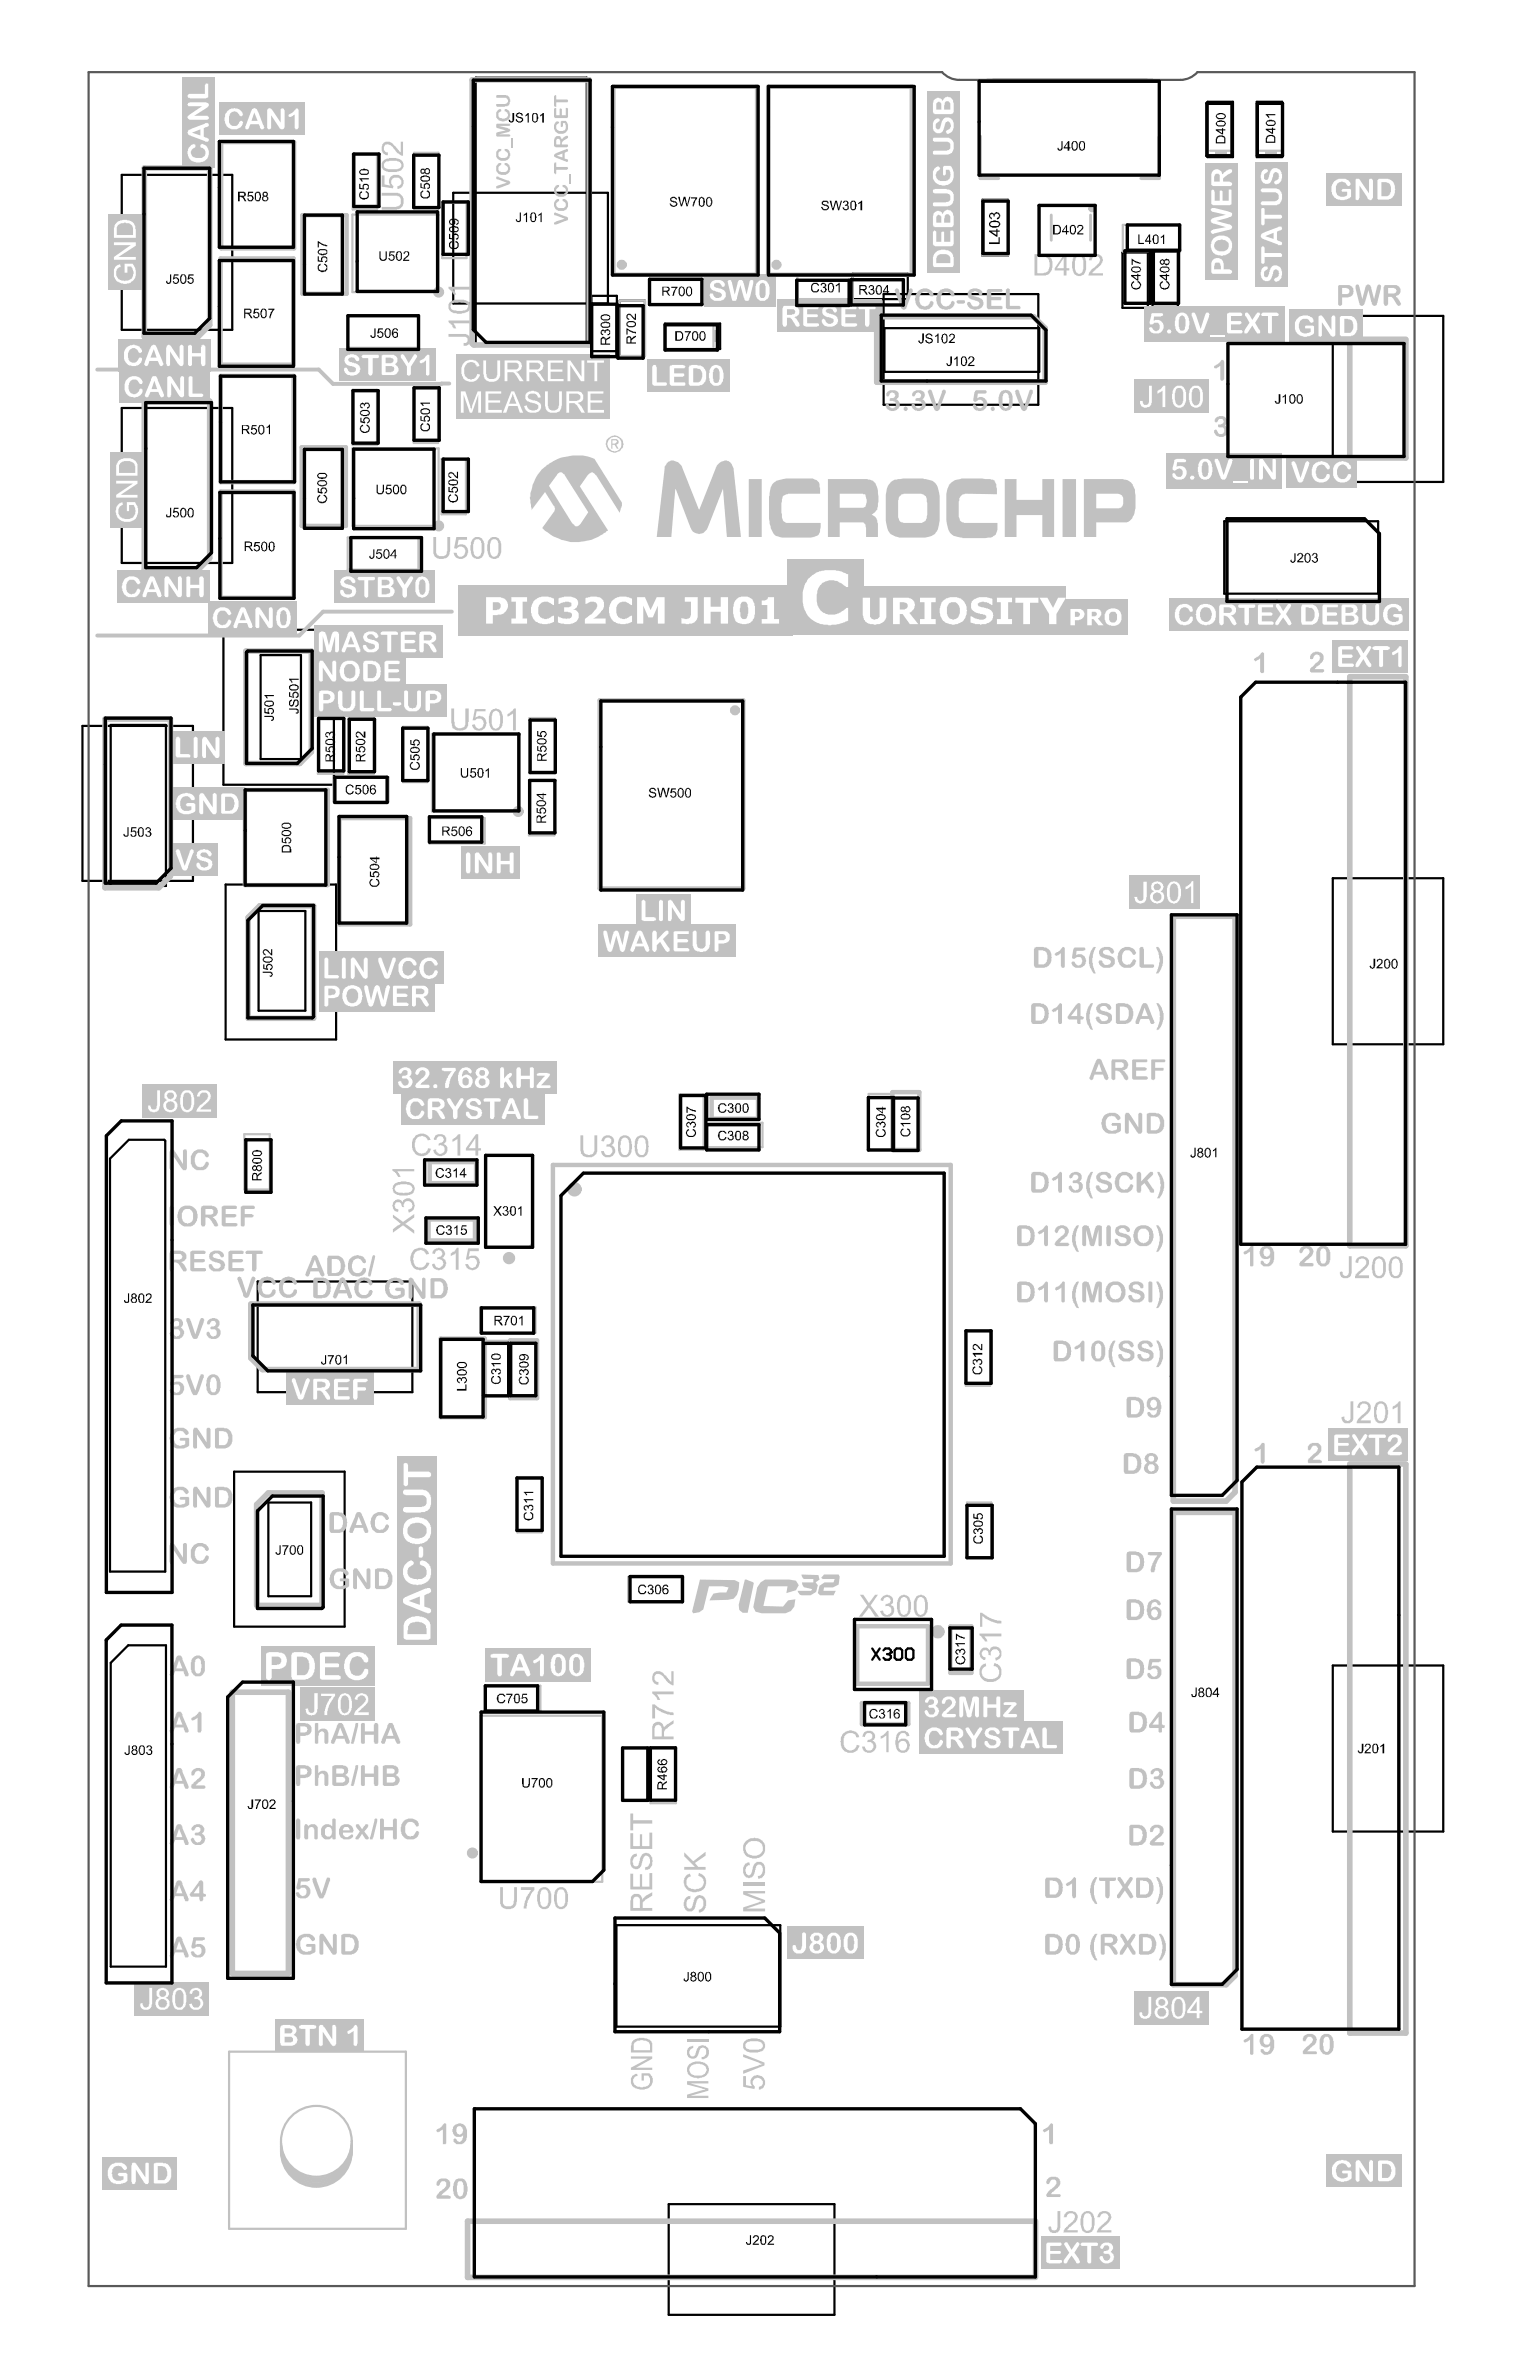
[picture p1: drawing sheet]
<svg xmlns="http://www.w3.org/2000/svg" width="116mm" height="179mm" viewBox="0 0 116 179" stroke-linecap="round" stroke-linejoin="round" font-family="sans-serif">
<g fill="none" stroke="#000" stroke-width=".17">
<path d="M9.1 13.1h8.4v11.7h-8.4zM34.1 14.5h11.6v8.3h-11.6zM35.7 5.8h8.4v20.1h-8.4zM73.8 15h1.9v4.2h-1.9zM84.3 19h1.9v4.1h-1.9zM86.6 18.9h1.9v4.2h-1.9zM90.7 7.7h1.9v4.1h-1.9zM94.4 7.7h1.9v4.1h-1.9zM9.1 30.7h8.4v11.6h-8.4zM44.4 22.2h1.9v4.2h-1.9zM46.5 22.6h2v4.2h-2zM50 24.3h4.1v1.9h-4.1z"/>
<path d="M64.1 20.6h4.1v1.9h-4.1zM66.4 22.1h11.6v8.3h-11.6zM66.5 24.7h11.6v3.3h-11.6zM92 39.2h11.6v5.4h-11.6zM100.1 23.7h8.3v12.5h-8.3zM6.2 54.6h8.3v11.6h-8.3zM8.3 54.5h4.2v12.1h-4.2zM16.8 47.3h8.3v11.7h-8.3zM19.6 49.3h3v7.8h-3zM17 66.5h8.3v11.7h-8.3zM19.4 68.5h3.5v7.5h-3.5zM100.1 66h8.3v12.5h-8.3z"/>
<path d="M9.7 85.7h2.6l.1 .1v32.4h-4.1v-31.1zM19.4 96.3h11.6v8.4h-11.6zM17.6 110.6h8.3v11.7h-8.3zM20.2 113h3.2v7h-3.2zM9.6 123.7h2.9v24.2h-4.2v-22.9zM100.1 125.2h8.3v12.5h-8.3zM46.3 144.7h12.3v7.7h-12.3zM50.2 165.7h12.5v8.3h-12.5z"/>
</g>
<path d="M6.7 5.4h64.1a1.72 1.72 0 0 0 1.3 .6h16.6a1.72 1.72 0 0 0 1.3-.6h16.3v166.5h-99.6z" fill="none" stroke="#595959" stroke-width=".17"/>
<g fill="none" stroke="#c1c1c1" stroke-width=".42">
<path d="M10.8 12.6h5v11.8l-.9 .9h-4.1zM35.5 6h8.8v19.9h-8.7l-.1-.1zM10.8 30.2h5v11.8l-.9 .8h-4.1zM65.9 23.8h11.8l.8 .9v4h-12.6zM101.4 25.5h4.2M101.4 25.6v8.8h4.2v-8.8M7.9 54.1h4.9v11.8l-.9 .8h-4zM18.5 48.9h4.9v7.6l-.9 .9h-4zM101.4 50.9h4.2M101.4 50.9v42.8h4.2v-42.8M19.5 68.1h4.1v8.5h-5v-7.6zM88.2 68.9h4.6v43.3l-.7 .7h-3.9z"/>
<path d="M18.8 98h12.7v5h-11.8l-.9-.9zM20.2 112.2h4v8.5h-4.9v-7.6zM88.2 113.7h4.6v34.8l-.7 .7h-3.9zM101.4 110.1h4.2M101.4 110.1v42.7l4.2 .1v-42.8M17.5 127.2h4.2v21.2h-4.2zM77.8 167h-42.7v4.2h42.7M77.8 167v4.2"/>
</g>
<g fill="none" stroke="#c1c1c1" stroke-width=".17">
<path d="M26.5 16.1h6.5v5.9h-6.5zM26.5 11.6h1.8v4.1h-1.8zM31.1 11.5h1.8v4.1h-1.8zM33.2 15.2h1.9v4.2h-1.9zM73.8 15h1.9v4.2h-1.9zM84.4 16.9h4.3v2h-4.3zM90.9 11.3h1.7M94.7 11.3h1.6M26.1 23.7h5.3v2.4h-5.3zM26.5 33.7h6.5v5.8h-6.5zM26.5 29.3h1.8v4.2h-1.8zM31.1 29.1h1.8v4.2h-1.8z"/>
<path d="M33.2 34.5h1.8v4.2h-1.8zM46.5 22.6h2v4.2h-2zM48.8 20.9h4.2v2h-4.2zM53.6 24.4v1.7M59.9 20.7h4.2v1.8h-4.2zM23.9 54h1.9v4.2h-1.9zM25 58.4h4.2v1.9h-4.2zM26.1 40.4h5.3v2.4h-5.3zM26.2 54h1.9v4.2h-1.9zM30.3 54.6h1.8v4.2h-1.8zM32.5 55.2h6.4v5.8h-6.4zM39.7 58.6h2v4.2h-2z"/>
<path d="M39.8 54h1.9v4.1h-1.9zM32.3 61.5h4.1v1.9h-4.1zM18.4 85.3h1.9v4.1h-1.9zM36.1 98.3h4.1v1.9h-4.1zM41.6 87.6l-.1 .1M51 82.3h1.9v4.1h-1.9zM53.1 84.4h4.2v1.8h-4.2zM65.3 82.2h1.8v4.2h-1.8zM36.4 100.8h1.8v4.2h-1.8zM38.9 111h1.8v4.2h-1.8zM47.2 118.6h4.1v1.8h-4.1zM72.6 100h1.8v4.2h-1.8z"/>
<path d="M72.7 113h1.8v4.1h-1.8zM36.1 129h9.2v12.5h-9.2zM36.5 126.7h4.1v1.9h-4.1zM48.9 131.4h1.9v4.2h-1.9zM17.2 154.2h13.3v13.4h-13.3z"/>
</g>
<path d="M7.3 27.8h16.6l1.1 1.1 8.8-.1M33.9 46h-9.6l-1.8 1.8h-15.2" fill="none" stroke="#c1c1c1" stroke-width=".3"/>
<g fill="none" stroke="#c1c1c1" stroke-width=".33">
<path d="M16.6 19.4h5.5v8h-5.5zM16.6 10.7h5.5v8h-5.5zM22.7 16.2h3.3v5.9h-3.3zM46.1 6.5h10.8v14.2h-10.8zM57.7 6.5h10.8v14.2h-10.8zM16.6 28.3h5.5v8h-5.5zM16.6 37h5.5v7.9h-5.5zM22.7 33.6h3.3v5.9h-3.3zM18.4 59.4h6.2v7.1h-6.2zM45.1 52.7h10.7v14.1h-10.7zM25.5 61.5h5.3v8h-5.3zM32.2 91.7h3.5v1.6h-3.5z"/>
<path d="M32.3 87.4h3.5v1.6h-3.5zM41.5 87.6h29.9v29.9h-29.9zM53.5 82.5h3.5v1.6h-3.5zM67.1 82.1h2v4.4h-2zM33.1 100.6h3.3v5.9h-3.3zM38.3 100.8h2.1v4.3h-2.1zM64.4 122.3h5.3v4.3h-5.3zM64.8 128h3.4v1.6h-3.4zM71.4 122.3h1.6v3.5h-1.6z"/>
</g>
<path d="M79 16.2v1.9M81.9 16.2v1.9M36.5 86.9h3.5v6.7l-.2 .2h-3.3z" fill="none" stroke="#c1c1c1" stroke-width=".21"/>
<path d="M73.7 10.3v3.1h1.3M87.1 10.3v3.1h-1.4" fill="none" stroke="#c1c1c1" stroke-width=".25"/>
<g fill="#c1c1c1">
<path d="M53.6 24.8h.3v.9h-.3z" fill-rule="evenodd"/>
<path d="M91.3 11.3h.9v.4h-.9z" fill-rule="evenodd"/>
<path d="M95.1 11.3h.8v.4h-.8z" fill-rule="evenodd"/>
<path d="M8.3 34h2.5v5.6h-2.5z" fill-rule="evenodd"/>
</g>
<g fill="#c1c1c1">
<path d="M78.8 163.7h.1a.5 .5 0 0 1 .6 .1 .5 .5 0 0 1 0 .6l-.5 .6h.7v.2h-1a.42 .42 0 0 1 .3-.6l.2-.1a.41 .41 0 0 0 0-.6h-.2l-.1 .1a.18 .18 0 0 1-.1 .2 .18 .18 0 0 1-.2-.1 .18 .18 0 0 1 .1-.2z"/>
<path d="M94.3 49.5l.4-.3a.14 .14 0 0 1 .2-.2 .13 .13 0 0 1 .1 .2v1.2a.15 .15 0 0 1-.2 .2 .15 .15 0 0 1-.1-.2v-.9l-.2 .1a.13 .13 0 0 1-.2 .1 .13 .13 0 0 1 0-.2z"/>
</g>
<g fill="#fff">
<path d="M9 37.8h.2v.2a.56 .56 0 0 0-.3 .7 .56 .56 0 0 0 .7 .3 .6 .6 0 0 0 .5-.3 .6 .6 0 0 0 0-.7h-.1h-.3v.4h-.2v-.6h.6a.85 .85 0 0 1-.3 1.4 .85 .85 0 0 1-1.1-1z"/>
<path d="M8.7 36.1h1.6v.3l-1.2 .8h1.2v.2h-1.6v-.2l1.3-.8h-1.3z"/>
<path d="M9 34.6l.4-.1a.73 .73 0 0 1 .9 .7v.6h-1.6v-.8zM9.1 34.7l-.2 .3v.6h1.3v-.4a.62 .62 0 0 0-.4-.5 .62 .62 0 0 0-.6 0z"/>
</g>
<path d="M8.1 16.1h2.6v5.6h-2.6z" fill-rule="evenodd" fill="#c1c1c1"/>
<g fill="#fff">
<path d="M8.8 20l.2-.1 .1 .1a.59 .59 0 0 0-.3 .8 .59 .59 0 0 0 .8 .3 .66 .66 0 0 0 .3-1.1h-.3v.5h-.2v-.7h.6a.85 .85 0 0 1-.2 1.4 .85 .85 0 0 1-1.2-.6 .61 .61 0 0 1 .2-.6z"/>
<path d="M8.6 18.2h1.6v.3l-1.3 .8h1.3v.2h-1.6v-.2l1.2-.9h-1.2z"/>
<path d="M8.9 16.7l.5-.2a.73 .73 0 0 1 .8 .8v.6h-1.6v-.6a.75 .75 0 0 1 .3-.6zM8.9 16.9l-.1 .2v.6h1.2v-.4a.56 .56 0 0 0-.8-.5z"/>
</g>
<g fill="#c1c1c1">
<path d="M28.7 14.5h.9a.64 .64 0 0 1 .7 .6 .64 .64 0 0 1-.7 .7h-.9v-.2h.9a.43 .43 0 0 0 .5-.4 .43 .43 0 0 0-.4-.5h-1z"/>
<path d="M28.7 13.2h.2v.7h.4a.54 .54 0 0 1 .3-.7 .54 .54 0 0 1 .7 .3 .54 .54 0 0 1-.4 .7v-.2a.34 .34 0 0 0 .2-.5 .34 .34 0 0 0-.5-.1 .35 .35 0 0 0-.2 .2 .35 .35 0 0 0 .2 .4l-.1 .2-.8-.2z"/>
<path d="M28.8 10.7a.77 .77 0 0 1 1 .5l.3 .3v-.8h.2v1h-.2l-.5-.5a.51 .51 0 0 0-.6-.3 .31 .31 0 0 0-.2 .3 .31 .31 0 0 0 .3 .3v.2a.56 .56 0 0 1-.3-1z"/>
<path d="M49 128.1h.2l.4 .3 .3 .2 .7 .2v.1h-.6l-.8-.5v.8h-.2z"/>
<path d="M49 127.2h1.6v.2h-1.3l.3 .4h-.2l-.2-.3-.2-.2z"/>
<path d="M49.1 125.7a.77 .77 0 0 1 1 .5l.3 .3v-.9h.2v1.1h-.2l-.5-.5a.5 .5 0 0 0-.6-.3 .31 .31 0 0 0-.1 .3 .31 .31 0 0 0 .3 .3v.2a.56 .56 0 0 1-.4-1z"/>
<path d="M51.6 156.5h1.6v.1h-1.3l1.3 .4v.2l-1.3 .4h1.3v.1h-1.6v-.2l1.4-.4-1.4-.4z"/>
<path d="M51.8 153.9l.3-.1v.2a.3 .3 0 0 0-.3 .3 .3 .3 0 0 0 .4 .2l.1-.1a.58 .58 0 0 1 .6-.6 .52 .52 0 0 1 .4 .6 .52 .52 0 0 1-.6 .4v-.2a.36 .36 0 0 0 .4-.3 .36 .36 0 0 0-.3-.4l-.2 .2-.1 .3a.47 .47 0 0 1-.7 .3 .47 .47 0 0 1 0-.8z"/>
<path d="M51.6 153.3h1.6v.2h-1.6z"/>
<path d="M51.6 142.6l.3-.1v.2a.43 .43 0 0 0-.3 .4 .43 .43 0 0 0 .2 .4 .63 .63 0 0 0 .3-.6 .49 .49 0 0 1 .7-.4 .49 .49 0 0 1 .3 .7 .57 .57 0 0 1-.6 .6v-.2a.47 .47 0 0 0 .4-.5 .47 .47 0 0 0-.3-.4l-.2 .1-.1 .4a.45 .45 0 0 1-.5 .5 .45 .45 0 0 1-.4-.6l.1-.3z"/>
<path d="M51.7 140.9h.1l.1 .2a.47 .47 0 0 0-.3 .5 .47 .47 0 0 0 .5 .4 .54 .54 0 0 0 .7-.2 .54 .54 0 0 0-.1-.7l-.2-.1v-.2a.74 .74 0 0 1 .5 .9 .74 .74 0 0 1-.8 .6 .76 .76 0 0 1-.8-.5 .76 .76 0 0 1 .3-.9z"/>
<path d="M51.4 139.3l.7 .6 .9-.7v.3l-.8 .6 .3 .3h.5v.2h-1.6v-.2h.8l-.8-.8z"/>
<path d="M55.8 156.1h.3v.7h.4a.54 .54 0 0 1 .2-.7 .54 .54 0 0 1 .7 .3 .54 .54 0 0 1-.4 .7v-.2a.36 .36 0 0 0 .2-.6 .36 .36 0 0 0-.6 .1v.3l.1 .2v.2l-.9-.2z"/>
<path d="M55.8 154.4l1.6 .7v.2l-1.6 .6v-.2l1.5-.5-1.5-.6z"/>
<path d="M55.8 142.2h1.7v.1h-1.4l1.4 .6v.1l-1.4 .5h1.4v.2h-1.7v-.3l1.4-.5-1.4-.5z"/>
<path d="M55.8 141.5h1.7v.3h-1.7z"/>
<path d="M56 140.1l.3-.1v.2a.39 .39 0 0 0-.3 .4 .39 .39 0 0 0 .3 .4l.1-.1 .1-.2a.53 .53 0 0 1 .3-.6 .53 .53 0 0 1 .6 0v.2a.62 .62 0 0 1-.4 .9l-.1-.2a.46 .46 0 0 0 .4-.4 .46 .46 0 0 0-.3-.5v.1a.81 .81 0 0 0-.3 .7 .43 .43 0 0 1-.5 .3 .43 .43 0 0 1-.4-.5v-.3z"/>
<path d="M78.4 160.1l.3-.2 .2-.2a.13 .13 0 0 1 .1-.1 .13 .13 0 0 1 .1 .2v1.2a.15 .15 0 0 1-.1 .2 .15 .15 0 0 1-.2-.1v-1l-.4 .2v-.1z"/>
<path d="M94.3 108.9l.3-.2a.23 .23 0 0 1 .4-.1v1.3l-.1 .1h-.1l-.1-.1v-1l-.2 .2a.14 .14 0 0 1-.2 0 .14 .14 0 0 1 0-.2z"/>
<path d="M41.7 16l.8 .3a.17 .17 0 0 1 .2 .1 .17 .17 0 0 1-.2 .2l-.8 .3a.11 .11 0 0 1-.1-.2 .1 .1 0 0 1 .2 0l.6-.3-.6-.2a.11 .11 0 0 1-.2-.1 .11 .11 0 0 1 .1-.1z"/>
<path d="M41.8 15a.11 .11 0 0 1 .2 0 .11 .11 0 0 1-.1 .2 .33 .33 0 0 0 .1 .4 .33 .33 0 0 0 .4 0 .33 .33 0 0 0-.1-.6 .27 .27 0 0 1 .3 0 .27 .27 0 0 1 .1 .3 .54 .54 0 0 1-.5 .6 .54 .54 0 0 1-.6-.4v-.3z"/>
<path d="M41.8 13.9a.1 .1 0 0 1 .2 0 .09 .09 0 0 1 0 .1 .31 .31 0 0 0-.2 .5 .31 .31 0 0 0 .5 .1 .28 .28 0 0 0 .2-.3 .28 .28 0 0 0-.2-.3 .27 .27 0 0 1 .3 0 .27 .27 0 0 1 .1 .3 .53 .53 0 0 1-.7 .5 .53 .53 0 0 1-.2-.9z"/>
<path d="M42.8 13.1h.1v.7h-.1z"/>
<path d="M41.7 12.2h.1v.4h.8a.11 .11 0 0 1 .1 .1 .11 .11 0 0 1-.1 .1h-.8v.3h-.1l-.1-.1z"/>
<path d="M41.8 9.1h.1a.11 .11 0 0 1 .1 .2 .11 .11 0 0 1-.2 0 .36 .36 0 0 0 .4 .6 .36 .36 0 0 0 .3-.6h-.2v.3l-.2-.1v-.4h.3a.53 .53 0 0 1 .2 .8 .53 .53 0 0 1-.8 0 .53 .53 0 0 1 0-.8z"/>
<path d="M41.7 8.1l.1 .1v.5h.2l.1-.5h.1v.5h.3v-.6h.1v.8h-.9z"/>
<path d="M41.7 7.1l.1 .1v.3h.8a.11 .11 0 0 1 .1 .1 .11 .11 0 0 1-.1 .1h-.8v.3h-.1l-.1-.8z"/>
<path d="M14.6 137.2a.43 .43 0 0 1 .6 0 .43 .43 0 0 1 0 .7 .5 .5 0 0 1 .1 .7 .5 .5 0 0 1-.7 0 .28 .28 0 0 1-.1-.4h.1a.3 .3 0 0 0 .3 .3 .3 .3 0 0 0 .2-.4l-.2-.1a.15 .15 0 0 1-.2 0 .15 .15 0 0 1 0-.2 .15 .15 0 0 1 .2 0 .22 .22 0 0 0 .2-.3 .22 .22 0 0 0-.3-.2 .22 .22 0 0 0-.2 .3 .16 .16 0 0 1-.3-.1 .15 .15 0 0 1 .2-.2z"/>
<path d="M14.6 133a.5 .5 0 0 1 .7 .1 .5 .5 0 0 1-.1 .7l-.5 .4h.6a.13 .13 0 0 1 .1 .1 .13 .13 0 0 1-.1 .2h-.8l-.1-.1a.48 .48 0 0 1 .3-.5l.3-.3a.25 .25 0 0 0 .1-.3 .25 .25 0 0 0-.2-.2l-.3 .2a.15 .15 0 0 1-.1 .2 .15 .15 0 0 1-.1-.2z"/>
<path d="M12.8 116l.3 .1 .6 1v-.9a.15 .15 0 0 1 .2-.2 .15 .15 0 0 1 .1 .2v1.2a.22 .22 0 0 1-.2 .2 .22 .22 0 0 1-.2-.2l-.6-.9v1.1a.17 .17 0 0 1-.2 0 .17 .17 0 0 1-.1-.2v-1.2z"/>
<path d="M14.6 116.1a.68 .68 0 0 1 1.1 .4 .23 .23 0 0 1-.4-.2 .43 .43 0 0 0-.5 0 .43 .43 0 0 0-.2 .5 .43 .43 0 0 0 .4 .5 .43 .43 0 0 0 .5-.4 .24 .24 0 0 1 .2 .3 .24 .24 0 0 1-.2 .2 .74 .74 0 0 1-.9 .1 .74 .74 0 0 1-.3-.9z"/>
<path d="M13 107.5l.4-.2a.6 .6 0 0 1 .8 .5l-.2 .1a.48 .48 0 0 0-.7-.2 .48 .48 0 0 0-.2 .7 .51 .51 0 0 0 .8 .2v-.3h-.2a.12 .12 0 0 1-.2 0 .12 .12 0 0 1 0-.2h.7v.6l-.5 .2a.82 .82 0 0 1-.9-.5 .82 .82 0 0 1 .2-.9z"/>
<path d="M14.6 107.3l.3 .1 .6 1v-.9a.15 .15 0 0 1 .2-.2 .15 .15 0 0 1 .1 .2v1.2a.22 .22 0 0 1-.2 .2 .22 .22 0 0 1-.2-.2l-.6-.9v1.1h-.2l-.1-.1v-1.3z"/>
<path d="M12.9 103.4h.8a.13 .13 0 0 1 .1 .1 .13 .13 0 0 1-.2 .1h-.5v.4a.52 .52 0 0 1 .7 .4 .52 .52 0 0 1-.8 .4l-.2-.1a.15 .15 0 0 1 0-.2 .15 .15 0 0 1 .2 .1 .3 .3 0 0 0 .4 0 .3 .3 0 0 0 .1-.4 .3 .3 0 0 0-.4-.1l-.1 .1a.14 .14 0 0 1-.1 0 .14 .14 0 0 1-.1-.2z"/>
<path d="M14 103.3l.3 .1 .4 1.2 .3-1.1a.18 .18 0 0 1 .3-.2 .16 .16 0 0 1 0 .3l-.4 1a.25 .25 0 0 1-.3 .3 .25 .25 0 0 1-.2-.3l-.4-1.1z"/>
<path d="M12.9 99.2l.3-.1a.41 .41 0 0 1 .5 .2 .41 .41 0 0 1-.1 .5 .47 .47 0 0 1 .2 .6 .47 .47 0 0 1-.6 .3 .44 .44 0 0 1-.4-.5h.1a.3 .3 0 0 0 .3 .3 .3 .3 0 0 0 .3-.3 .33 .33 0 0 0-.4-.3h-.1a.19 .19 0 0 1 .1-.2 .19 .19 0 0 1 .2 0 .23 .23 0 0 0 0-.4 .23 .23 0 0 0-.3 .2v.1a.17 .17 0 0 1-.2-.2 .17 .17 0 0 1 .1-.2z"/>
<path d="M14 99.1l.3 .1 .4 1.1 .3-1a.18 .18 0 0 1 .3-.2 .17 .17 0 0 1 0 .3l-.4 1a.27 .27 0 0 1-.2 .3 .27 .27 0 0 1-.3-.3l-.4-1.1z"/>
<path d="M15.7 99.2a.43 .43 0 0 1 .6 0 .43 .43 0 0 1 .1 .6h-.1a.48 .48 0 0 1 .2 .7 .48 .48 0 0 1-.6 .2 .32 .32 0 0 1-.3-.2 .32 .32 0 0 1 0-.4l.1 .1a.37 .37 0 0 0 .5 .2 .29 .29 0 0 0 .1-.3 .29 .29 0 0 0-.4-.2 .15 .15 0 0 1 0-.1 .15 .15 0 0 1 .2-.1 .23 .23 0 0 0 .1-.3 .23 .23 0 0 0-.3-.1 .23 .23 0 0 0-.1 .3h-.2v-.3z"/>
<path d="M12.8 86.4l.3 .1 .6 1v-.9a.15 .15 0 0 1 .2-.2 .15 .15 0 0 1 .1 .2v1.2a.22 .22 0 0 1-.2 .2 .22 .22 0 0 1-.2-.2l-.6-.9v1.1a.17 .17 0 0 1-.2 0 .17 .17 0 0 1-.1-.2v-1.2z"/>
<path d="M14.6 86.5a.68 .68 0 0 1 1.1 .4 .23 .23 0 0 1-.4-.1 .43 .43 0 0 0-.5-.1 .43 .43 0 0 0-.2 .5 .43 .43 0 0 0 .4 .5 .43 .43 0 0 0 .5-.4 .24 .24 0 0 1 .2 .3 .24 .24 0 0 1-.2 .2 .74 .74 0 0 1-.9 .1 .74 .74 0 0 1-.3-.9z"/>
<path d="M28.8 12.1l.3-.2h.4a.68 .68 0 0 1 .8 .6 .79 .79 0 0 1-.9 .4 .56 .56 0 0 1-.6-.2 .56 .56 0 0 1 0-.6zM29 12.1a.34 .34 0 0 0-.1 .5 .34 .34 0 0 0 .5 .1h.1a.49 .49 0 0 0 .7-.4 1.09 1.09 0 0 0-1.2-.2z"/>
<path d="M49.2 129.5a.48 .48 0 0 1 .7 .4v-.1l.7-.5v.3l-.7 .6v.4h.7v.2h-1.6v-1zM49.3 129.7l-.1 .2v.7h.5v-.5a.3 .3 0 0 0-.1-.3 .3 .3 0 0 0-.3-.1z"/>
<path d="M51.8 155.2h.1a.92 .92 0 0 1 1.3 .2 .69 .69 0 0 1-.9 .8 .6 .6 0 0 1-.6-.3 .6 .6 0 0 1 .1-.7zM52 155.3a.49 .49 0 0 0-.1 .6 .49 .49 0 0 0 .7 .1 .45 .45 0 0 0 .5-.4 .45 .45 0 0 0-.5-.4z"/>
<path d="M55.9 153.5l.3-.2h.4a.68 .68 0 0 1 .9 .6 1.05 1.05 0 0 1-1.3 .4 .49 .49 0 0 1-.3-.8zM56.2 153.5a.34 .34 0 0 0-.1 .5 .34 .34 0 0 0 .4 .1h.1a.49 .49 0 0 0 .7-.4 .88 .88 0 0 0-.9-.2z"/>
<path d="M56.1 138.4a.82 .82 0 0 1 1.1 0 .82 .82 0 0 1 .1 1.1l-.1 .1a.86 .86 0 0 1-1 0 .86 .86 0 0 1-.3-1zM56.3 138.5a.58 .58 0 0 0-.2 .7 .58 .58 0 0 0 .7 .3 .57 .57 0 0 0 .5-.7 .57 .57 0 0 0-.8-.4z"/>
<path d="M41.7 11.5l.9-.3a.11 .11 0 0 1 .1 .1 .11 .11 0 0 1-.1 .1l-.2 .1v.4l.2 .1a.1 .1 0 0 1 .1 .1 .1 .1 0 0 1-.2 0l-.7-.3a.16 .16 0 0 1-.2-.1 .16 .16 0 0 1 .1-.2zM41.8 11.7l.5 .1v-.3z"/>
<path d="M41.8 10.2l.3 .1 .1 .2 .3-.2a.1 .1 0 0 1 .1-.1 .1 .1 0 0 1 0 .2l-.4 .3v.2h.4a.11 .11 0 0 1 .1 .1 .11 .11 0 0 1-.1 .1h-.8l-.2-.1v-.5zM41.8 10.4v.5h.3v-.3a.17 .17 0 0 0-.1-.2 .17 .17 0 0 0-.2 0z"/>
<path d="M13.3 137.2a.27 .27 0 0 1 .3 0 .27 .27 0 0 1 .1 .2l.4 1a.17 .17 0 0 1 0 .3 .17 .17 0 0 1-.2-.2l-.1-.2h-.6l-.1 .2a.16 .16 0 0 1-.2 .2 .16 .16 0 0 1-.1-.2zM13.5 137.5l-.3 .6h.5z"/>
<path d="M13.3 133a.27 .27 0 0 1 .3 0 .27 .27 0 0 1 .1 .2l.4 1a.17 .17 0 0 1 0 .3 .17 .17 0 0 1-.2-.2l-.1-.2h-.6l-.1 .2a.16 .16 0 0 1-.2 .2 .16 .16 0 0 1-.1-.3zM13.5 133.3l-.3 .6h.5z"/>
<path d="M16.2 107.4h.7a.73 .73 0 0 1 .6 1h-.1a.66 .66 0 0 1-.7 .5h-.5v-.1zM16.4 107.6v1.1h.3a.57 .57 0 0 0 .3-1z"/>
<path d="M15.8 103.4a.65 .65 0 0 1 .8 .8 .56 .56 0 0 1-.3 .6 .56 .56 0 0 1-.7-.1l-.1-.5v-.2a.6 .6 0 0 1 .3-.6zM15.9 103.6l-.1 .4a.5 .5 0 0 0 .3 .7l.1-.1 .1-.3a.62 .62 0 0 0-.3-.8z"/>
</g>
<path d="M12.8 59.2h5.6v2.4h-5.6z" fill-rule="evenodd" fill="#c1c1c1"/>
<g fill="#fff">
<path d="M13.4 59.8h.1a.74 .74 0 0 1 1.1 .2 .2 .2 0 0 1-.2 .2 .2 .2 0 0 1-.1-.3h-.1a.46 .46 0 0 0-.5 .1 .46 .46 0 0 0-.2 .5 .52 .52 0 0 0 .3 .4 .52 .52 0 0 0 .6 0v-.3h-.4a.11 .11 0 0 1 0-.2 .11 .11 0 0 1 .1 0h.5l.1 .5a.57 .57 0 0 1-.7 .3 .81 .81 0 0 1-.7-.4 .81 .81 0 0 1 .1-.9z"/>
<path d="M15.1 59.7l.1-.1 .2 .1 .6 1v-1l.1-.1 .1 .1 .1 1.4-.1 .1h-.3l-.6-1v1h-.3v-1.4z"/>
<path d="M16.7 59.7h.5a.8 .8 0 0 1 .7 .4 .8 .8 0 0 1-.1 .9l-.3 .2-.9-.1v-1.4zM16.9 59.9v1.1h.3a.56 .56 0 0 0 .4-.5 .56 .56 0 0 0-.2-.6z"/>
</g>
<g fill="#c1c1c1">
<path d="M22.4 141.2h.8a.13 .13 0 0 1 .1 .2 .13 .13 0 0 1-.2 .1h-.5v.3a.52 .52 0 0 1 .7 .5 .52 .52 0 0 1-.8 .4l-.2-.1a.16 .16 0 0 1-.1-.2 .16 .16 0 0 1 .2-.1 .16 .16 0 0 1 .1 .1 .3 .3 0 0 0 .5 0 .3 .3 0 0 0-.1-.4 .3 .3 0 0 0-.4 .1 .14 .14 0 0 1-.2-.1 .14 .14 0 0 1 0-.1z"/>
<path d="M23.5 141.2h.2l.5 1.2 .3-1.1a.16 .16 0 0 1 .2-.1 .16 .16 0 0 1 .1 .3l-.4 1a.25 .25 0 0 1-.3 .2 .25 .25 0 0 1-.2-.2l-.5-1.2z"/>
<path d="M22.3 136.7h.2l.1 .2v1.2a.17 .17 0 0 1-.2 .2 .17 .17 0 0 1-.2-.2v-1.2z"/>
<path d="M22.9 137.1h.2l.1 .2a.4 .4 0 0 1 .4-.1 .4 .4 0 0 1 .3 .4l-.1 .7-.2-.1v-.5a.25 .25 0 0 0-.3-.3 .25 .25 0 0 0-.1 .3v.5l-.3 .1v-.1v-.9z"/>
<path d="M26.8 137.1h.2l.2 .4 .3-.4a.13 .13 0 0 1 .2 .1 .13 .13 0 0 1-.1 .2l-.2 .3 .3 .4a.14 .14 0 0 1-.1 .2 .14 .14 0 0 1-.2-.1l-.2-.3-.2 .3a.14 .14 0 0 1-.2 .1 .14 .14 0 0 1 0-.2l.2-.4-.3-.4z"/>
<path d="M28.2 136.7a.14 .14 0 0 1 .1 .1 .14 .14 0 0 1 0 .1l-.3 1.4a.13 .13 0 0 1-.2 0 .13 .13 0 0 1 0-.2z"/>
<path d="M28.6 136.7a.17 .17 0 0 1 .2 0 .17 .17 0 0 1 0 .2v.5h.7v-.6l.1-.1 .2 .1v1.4l-.2 .1-.1-.1v-.6h-.7v.5a.15 .15 0 0 1-.1 .2 .15 .15 0 0 1-.1-.2z"/>
<path d="M30.3 136.9a.68 .68 0 0 1 1.2 .3 .2 .2 0 0 1-.3 .1 .2 .2 0 0 1-.1-.2 .45 .45 0 0 0-.5 0 .45 .45 0 0 0-.1 .5 .4 .4 0 0 0 .3 .5 .4 .4 0 0 0 .5-.4h.2a.52 .52 0 0 1-.7 .6l-.4-.1-.2-.3-.1-.5z"/>
<path d="M23.7 129.5a.14 .14 0 0 1 .2 0 .14 .14 0 0 1 0 .2l.1 .4a.39 .39 0 0 1 .4-.1 .39 .39 0 0 1 .3 .4v.6l-.1 .1a.14 .14 0 0 1-.2 0 .14 .14 0 0 1 0-.2v-.4a.22 .22 0 0 0-.2-.3 .22 .22 0 0 0-.2 .3l-.1 .6h-.2z"/>
<path d="M26.7 129.5a.14 .14 0 0 1 .2 .1 .14 .14 0 0 1 0 .1l-.3 1.4a.14 .14 0 0 1-.2 0 .14 .14 0 0 1 0-.2z"/>
<path d="M27.2 129.5l.2 .1v.6h.7v-.5l.1-.2 .2 .1v1.5h-.2l-.1-.1v-.6h-.7v.7h-.2l-.1-1.5z"/>
<path d="M28.1 113.8a.71 .71 0 0 1 1.1 .4l-.2 .1a.44 .44 0 0 0-.5-.4 .44 .44 0 0 0-.3 .6 .41 .41 0 0 0 .3 .5 .41 .41 0 0 0 .5-.3 .2 .2 0 0 1 .2 .1 .2 .2 0 0 1-.1 .2 .76 .76 0 0 1-1 .1 .76 .76 0 0 1-.2-.9z"/>
<path d="M24.3 137.2a.5 .5 0 0 1 .7 .1v-.5l.2-.1v1.5l-.2 .1v-.2a.51 .51 0 0 1-.7 .1 .51 .51 0 0 1-.2-.6zM24.5 137.4v.1a.34 .34 0 0 0-.1 .4 .34 .34 0 0 0 .4 .1 .37 .37 0 0 0 .1-.4 .37 .37 0 0 0-.4-.2z"/>
<path d="M25.7 137.2a.53 .53 0 0 1 .6 0 .53 .53 0 0 1 .2 .5l-.7 .1a.31 .31 0 0 0 .2 .3 .31 .31 0 0 0 .4-.2 .13 .13 0 0 1 .2 .1 .14 .14 0 0 1-.2 .2l-.2 .1a.6 .6 0 0 1-.7-.3 .6 .6 0 0 1 .2-.8zM25.9 137.4l-.1 .2h.5l-.2-.2z"/>
<path d="M22.3 129.6h.7a.47 .47 0 0 1 .4 .5 .47 .47 0 0 1-.6 .4h-.2v.4a.17 .17 0 0 1-.2 .2 .17 .17 0 0 1-.2-.2zM22.6 129.8v.5h.2a.25 .25 0 0 0 .3-.3 .25 .25 0 0 0-.3-.2z"/>
<path d="M25.4 129.6a.32 .32 0 0 1 .5 .2l.3 1a.17 .17 0 0 1 0 .3 .17 .17 0 0 1-.2-.2l-.1-.2h-.6l-.2 .4h-.2l-.1-.1zM25.6 129.9l-.3 .6h.5z"/>
<path d="M29.2 129.5l.3 .1 .5 1.2a.19 .19 0 0 1 0 .3 .19 .19 0 0 1-.3-.2l-.1-.2h-.6v.2a.18 .18 0 0 1-.3 .2 .17 .17 0 0 1 0-.3zM29.4 129.9l-.3 .6h.5z"/>
<path d="M24.8 113.7h.5a.81 .81 0 0 1 .8 .5 .81 .81 0 0 1-.3 .9l-.2 .1h-.8zM25.1 113.9v1.1h.2a.54 .54 0 0 0 .4-.9l-.3-.2z"/>
<path d="M26.8 113.7a.32 .32 0 0 1 .4 .3l.4 1a.17 .17 0 0 1 0 .3 .17 .17 0 0 1-.2-.2l-.1-.2h-.6l-.1 .2a.17 .17 0 0 1-.3 .1 .17 .17 0 0 1 0-.2zM27 114l-.3 .7h.5z"/>
</g>
<path d="M21.5 103.2h6.6v2.4h-6.6z" fill-rule="evenodd" fill="#c1c1c1"/>
<g fill="#fff">
<path d="M22 103.6h.1l.1 .1 .4 1.2 .4-1.1a.16 .16 0 0 1 .2-.2 .16 .16 0 0 1 0 .3l-.3 1a.28 .28 0 0 1-.3 .3 .28 .28 0 0 1-.3-.3l-.4-1z"/>
<path d="M25.2 103.7h.9a.13 .13 0 0 1 .2 .1 .13 .13 0 0 1-.2 .1h-.7v.4h.7a.11 .11 0 0 1 .1 .1 .11 .11 0 0 1-.1 .1h-.7v.5h.8a.14 .14 0 0 1 .1 .1 .14 .14 0 0 1-.2 .1h-.9l-.1-.1v-1.4z"/>
<path d="M26.6 103.7h.9a.13 .13 0 0 1 .1 .1 .13 .13 0 0 1-.1 .1h-.6v.4h.6v.2l-.1 .1h-.5v.5a.17 .17 0 0 1-.2 .1 .17 .17 0 0 1-.2-.1v-1.3z"/>
<path d="M23.6 103.7h.7a.43 .43 0 0 1 .5 .3 .43 .43 0 0 1-.4 .5l.2 .2a.42 .42 0 0 1 .1 .5l-.2-.1-.4-.5h-.3v.5a.15 .15 0 0 1-.1 .1 .15 .15 0 0 1-.2-.1zM23.8 103.9v.4h.3a.3 .3 0 0 0 .4-.3l-.3-.1z"/>
</g>
<g fill="#c1c1c1">
<path d="M26.8 96.2a.73 .73 0 0 1 1.2 .3 .16 .16 0 0 1-.2 .1 .16 .16 0 0 1-.1-.2 .42 .42 0 0 0-.6-.1 .42 .42 0 0 0-.1 .6 .41 .41 0 0 0 .3 .5 .41 .41 0 0 0 .5-.4h.1a.24 .24 0 0 1 .1 .2 .24 .24 0 0 1-.1 .2h-.1a.77 .77 0 0 1-1 0 .77 .77 0 0 1-.1-1z"/>
<path d="M33.9 53.3h.2v.9a.43 .43 0 0 0 .4 .5 .43 .43 0 0 0 .5-.5v-.9h.2v1a.59 .59 0 0 1-.9 .6 .67 .67 0 0 1-.4-.7z"/>
<path d="M35.7 53.3h.8v.2h-.7l-.1 .4a.54 .54 0 0 1 .7 .1 .54 .54 0 0 1 0 .7 .53 .53 0 0 1-.5 .2 .53 .53 0 0 1-.4-.4h.2a.34 .34 0 0 0 .4 .2 .34 .34 0 0 0 .2-.5 .39 .39 0 0 0-.6 0h-.2z"/>
<path d="M38.2 53.6l.4-.3h.2v1.6h-.3v-1.3l-.4 .3z"/>
<path d="M63.4 130.3a.73 .73 0 0 1 1.2 .3h-.2a.51 .51 0 0 0-.7-.3 .51 .51 0 0 0-.3 .7 .5 .5 0 0 0 .4 .6 .5 .5 0 0 0 .6-.4h.2a.73 .73 0 0 1-.9 .6 .73 .73 0 0 1-.6-.9l.1-.3z"/>
<path d="M65 130.2a.45 .45 0 0 1 .6 0 .45 .45 0 0 1-.1 .7 .49 .49 0 0 1 .2 .7 .49 .49 0 0 1-.7 .1l-.2-.3v-.1h.2a.33 .33 0 0 0 .4 .3 .33 .33 0 0 0 .2-.4 .33 .33 0 0 0-.4-.2v-.2a.28 .28 0 0 0 .3-.2 .28 .28 0 0 0-.3-.3 .28 .28 0 0 0-.2 .3h-.2z"/>
<path d="M66.2 130.5l.3-.2 .1-.2h.2v1.6h-.2v-1.2l-.4 .2z"/>
<path d="M64.6 119.9h.3l.4 .6 .5-.6h.2l-.6 .8 .6 .8h-.2l-.5-.6-.5 .6h-.3l.7-.8z"/>
<path d="M66.3 120a.45 .45 0 0 1 .7 0 .45 .45 0 0 1-.1 .7 .46 .46 0 0 1 .3 .5 .46 .46 0 0 1-.5 .3h-.1a.49 .49 0 0 1-.5-.4h.2a.33 .33 0 0 0 .4 .3 .33 .33 0 0 0 .3-.4 .33 .33 0 0 0-.5-.2l.1-.2a.27 .27 0 0 0 .3-.2 .27 .27 0 0 0-.2-.3 .27 .27 0 0 0-.3 .2h-.2z"/>
<path d="M66.8 29.4v-.1a.44 .44 0 0 1 .6 .1 .44 .44 0 0 1 .1 .5l-.1 .2a.44 .44 0 0 1 .2 .5 .44 .44 0 0 1-.5 .3h-.2a.31 .31 0 0 1-.3-.2 .31 .31 0 0 1 0-.3h.2a.28 .28 0 0 0 .2 .3 .28 .28 0 0 0 .3-.4 .28 .28 0 0 0-.4-.2h-.1l.1-.2a.22 .22 0 0 0 .3 0 .22 .22 0 0 0 0-.3 .22 .22 0 0 0-.4 0 .16 .16 0 0 1-.1 .2 .16 .16 0 0 1-.2-.1 .16 .16 0 0 1 .1-.2z"/>
<path d="M68.7 29.4l.1-.1a.43 .43 0 0 1 .6 .1 .43 .43 0 0 1 0 .6h-.1a.51 .51 0 0 1 0 .8 .51 .51 0 0 1-.8-.2 .16 .16 0 0 1 .1-.3 .18 .18 0 0 1 .2 .3 .27 .27 0 0 0 .4 0 .27 .27 0 0 0 0-.4 .27 .27 0 0 0-.3-.1h-.1a.25 .25 0 0 1 .3-.2 .23 .23 0 0 0-.1-.4 .23 .23 0 0 0-.3 .3 .15 .15 0 0 1-.2-.1 .15 .15 0 0 1 .1-.2z"/>
<path d="M69.8 29.3h.2l.4 1.2 .4-1a.16 .16 0 0 1 .2-.2 .16 .16 0 0 1 0 .3l-.4 1a.26 .26 0 0 1-.2 .3 .26 .26 0 0 1-.3-.3l-.4-1.1z"/>
<path d="M23.6 96.1h.8a.82 .82 0 0 1 .5 .7 .82 .82 0 0 1-.5 .8h-.8zM23.9 96.3v1.1h.2a.54 .54 0 0 0 .4-.9l-.2-.2z"/>
<path d="M25.6 96.1a.33 .33 0 0 1 .4 .2l.4 1a.18 .18 0 0 1-.1 .3 .18 .18 0 0 1-.2-.2v-.2h-.7l-.1 .2a.18 .18 0 0 1-.2 .2 .18 .18 0 0 1 0-.3zM25.7 96.3l-.2 .7h.5z"/>
<path d="M36.9 53.4a.57 .57 0 0 1 .7 0 .57 .57 0 0 1 .2 .6v.1a.72 .72 0 0 1-.6 .9v-.1a.59 .59 0 0 1-.5-.6v-.4zM37.1 53.5a1.28 1.28 0 0 0 0 1.2 .4 .4 0 0 0 .5-.5 .59 .59 0 0 0-.4-.8z"/>
<path d="M67.5 130.2h.1a.44 .44 0 0 1 .7 .3l-.2 .1a.3 .3 0 0 0-.3-.3 .3 .3 0 0 0-.3 .3v.3a.52 .52 0 0 1 .8 0 .52 .52 0 0 1-.2 .8 .52 .52 0 0 1-.7-.3l-.1-.6 .1-.3zM67.6 130.9a.35 .35 0 0 0 0 .6 .35 .35 0 0 0 .5-.1 .35 .35 0 0 0 0-.4 .35 .35 0 0 0-.5-.1z"/>
<path d="M67.7 119.9a.66 .66 0 0 1 .8 .9v.1a.65 .65 0 0 1-.6 .7v-.1a.59 .59 0 0 1-.5-.6v-.2a.82 .82 0 0 1 .3-.8zM67.8 120.1a1.27 1.27 0 0 0 0 1.3 .44 .44 0 0 0 .4-.7 .44 .44 0 0 0-.4-.6z"/>
<path d="M68.8 120a.56 .56 0 0 1 .6 0 .56 .56 0 0 1 .3 .5v.2a.72 .72 0 0 1-.5 .9 .86 .86 0 0 1-.5-1.1zM69 120.2l-.1 .4a.68 .68 0 0 0 .3 .8 .82 .82 0 0 0 .3-1 .31 .31 0 0 0-.2-.3 .31 .31 0 0 0-.3 .1z"/>
<circle cx="68" cy="30.7" r=".16"/>
</g>
<path d="M80 45h4.7v2.7h-4.7z" fill-rule="evenodd" fill="#c1c1c1"/>
<g fill="#fff">
<path d="M80.4 45.8h.6a.43 .43 0 0 1 .5 .4 .43 .43 0 0 1-.5 .4h-.2v.4h-.4zM80.8 46v.4a.21 .21 0 0 0 .3-.1 .21 .21 0 0 0-.2-.3z"/>
<path d="M82 46v.3a.23 .23 0 0 0 .3 0 .23 .23 0 0 0 0-.3zM81.7 45.8h.5a.38 .38 0 0 1 .5 .2 .38 .38 0 0 1-.2 .5l.4 .5h-.4l-.3-.5h-.2v.5h-.3z"/>
<path d="M83 46.4a.66 .66 0 0 1 1.3 0 .66 .66 0 0 1-1.3 0zM83.4 46l-.1 .2a.36 .36 0 0 0 .1 .5 .36 .36 0 0 0 .4 .1l.1-.2a.39 .39 0 0 0 0-.4 .39 .39 0 0 0-.4-.2z"/>
</g>
<g fill="#c1c1c1">
<path d="M82 19.2l.2-.1a.52 .52 0 0 1 .6 .3 .52 .52 0 0 1-.3 .7l-.4 .4h.8v.2h-1.1v-.2l.5-.5a.55 .55 0 0 0 .3-.7 .34 .34 0 0 0-.6 .3h-.2z"/>
<path d="M97.8 93.8a.52 .52 0 0 1 .8 .1 .52 .52 0 0 1-.2 .7l-.4 .4h.5a.13 .13 0 0 1 .2 .1 .13 .13 0 0 1-.1 .1h-.8a.22 .22 0 0 1-.2-.2 .22 .22 0 0 1 .2-.2l.3-.4a.3 .3 0 0 0 .3-.3 .3 .3 0 0 0-.3-.2l-.2 .1a.17 .17 0 0 1-.1 .2 .17 .17 0 0 1-.2-.2 .17 .17 0 0 1 .1-.1z"/>
<path d="M93.5 94.1l.3-.2a.23 .23 0 0 1 .1-.2 .23 .23 0 0 1 .3 0l-.1 1.5a.14 .14 0 0 1-.1 0 .14 .14 0 0 1-.1-.2v-.9l-.4 .2-.1-.1z"/>
<path d="M98.6 49.1a.49 .49 0 0 1 .7 0 .49 .49 0 0 1 0 .7l-.5 .5h.6a.13 .13 0 0 1 .1 .1 .13 .13 0 0 1-.1 .2l-1-.1a.56 .56 0 0 1 .4-.5l.1-.2a.36 .36 0 0 0 .2-.5l-.2-.1-.2 .2a.14 .14 0 0 1 0 .1 .14 .14 0 0 1-.2 0l-.1-.2z"/>
<path d="M101.9 21.4h.2l.3 1.1 .2-.8a.24 .24 0 0 1 .2-.3 .24 .24 0 0 1 .2 .3l.2 .8 .3-.9a.17 .17 0 0 1 .1-.2 .17 .17 0 0 1 .2 .2l-.3 1.1a.24 .24 0 0 1-.2 .3 .24 .24 0 0 1-.3-.3l-.2-.9-.2 .9a.23 .23 0 0 1-.2 .3 .23 .23 0 0 1-.3-.1l-.2-1.2z"/>
<path d="M77.7 19.1h.6a.79 .79 0 0 1 .7 1.2 .63 .63 0 0 1-.7 .4h-.6zM77.9 19.3v1.2h.4a.68 .68 0 0 0 .4-1.1l-.3-.1z"/>
<path d="M80 19.1h.1v1.1h.2v.1h-.2v.4h-.2v-.4h-.7v-.1zM79.9 19.4l-.5 .8h.5z"/>
<path d="M80.8 19.1a.63 .63 0 0 1 .7 .2 .63 .63 0 0 1 .1 .7 .59 .59 0 0 1-.7 .7 1 1 0 0 1-.3-1.2zM80.9 19.3l-.1 .5a.82 .82 0 0 0 .2 .8 .61 .61 0 0 0 .4-.9 .34 .34 0 0 0-.3-.4z"/>
<path d="M99 93.9a.55 .55 0 0 1 .7-.2 .55 .55 0 0 1 .3 .6v.3a.54 .54 0 0 1-.6 .6 .54 .54 0 0 1-.5-.7zM99.3 93.9l-.1 .4a.75 .75 0 0 0 .2 .7 .39 .39 0 0 0 .3-.6 .33 .33 0 0 0 0-.4 .33 .33 0 0 0-.4-.1z"/>
<path d="M94.9 93.7a.57 .57 0 0 1 .7 .1 .57 .57 0 0 1 .1 .6 .59 .59 0 0 1-.2 .7 .59 .59 0 0 1-.8-.1v-.1a.13 .13 0 0 1 .2-.1 .13 .13 0 0 1 .1 .2 .32 .32 0 0 0 .3-.1 .32 .32 0 0 0 .1-.3v-.1a.48 .48 0 0 1-.6 0 .48 .48 0 0 1 0-.7zM94.9 94.2a.28 .28 0 0 0 .5 0 .28 .28 0 0 0-.5 0z"/>
<path d="M100.5 21.5l.6-.1a.48 .48 0 0 1 .6 .5 .48 .48 0 0 1-.6 .5h-.3v.6a.17 .17 0 0 1-.2-.1 .17 .17 0 0 1-.1-.1zM100.8 21.6v.5h.3a.25 .25 0 0 0 .3-.2 .25 .25 0 0 0-.3-.3z"/>
<path d="M104 21.4h.7a.43 .43 0 0 1 .5 .4 .43 .43 0 0 1-.4 .5l.4 .4a.19 .19 0 0 1-.1 .3 .19 .19 0 0 1-.2-.2l-.3-.5h-.3v.7a.19 .19 0 0 1-.2 0 .19 .19 0 0 1-.1-.2v-1.2zM104.3 21.6v.5h.3a.24 .24 0 0 0 .3-.2 .24 .24 0 0 0-.3-.3z"/>
</g>
<path d="M7.7 162.1h5.6v2.5h-5.6z" fill-rule="evenodd" fill="#c1c1c1"/>
<g fill="#fff">
<path d="M8.3 162.8a.82 .82 0 0 1 1.2 .2 .24 .24 0 0 1-.2 .1 .24 .24 0 0 1-.2-.2l-.2-.1a.58 .58 0 0 0-.5 .7 .58 .58 0 0 0 .7 .5l.2-.1v-.3h-.3a.13 .13 0 0 1-.1-.1 .13 .13 0 0 1 .1-.1h.5h.1v.4a.64 .64 0 0 1-.7 .4h-.1a.85 .85 0 0 1-.7-.6 .85 .85 0 0 1 .2-.8z"/>
<path d="M10 162.6l.2 .1 .7 1 .1-1.1a.14 .14 0 0 1 .1 0 .14 .14 0 0 1 .1 .2v1.2a.19 .19 0 0 1-.2 .2 .19 .19 0 0 1-.2-.2l-.6-.9v.9l-.1 .2a.12 .12 0 0 1-.1 0 .12 .12 0 0 1-.1-.2v-1.2z"/>
<path d="M11.6 162.6h.6a.8 .8 0 0 1 .7 .5 .8 .8 0 0 1-.2 .9l-.3 .2-.8-.1zM11.9 162.9v1h.2a.51 .51 0 0 0 .4-.8l-.1-.2z"/>
</g>
<g fill="#c1c1c1">
<path d="M14.6 145.6h.7a.13 .13 0 0 1 .1 .2 .13 .13 0 0 1-.2 .1h-.5v.3a.52 .52 0 0 1 .8 .4 .52 .52 0 0 1-.7 .6l-.4-.2a.16 .16 0 0 1-.1-.2 .16 .16 0 0 1 .2-.1 .16 .16 0 0 1 .1 .2 .3 .3 0 0 0 .5-.1 .3 .3 0 0 0-.1-.4 .3 .3 0 0 0-.4 .1 .14 .14 0 0 1-.2 0 .14 .14 0 0 1 0-.2z"/>
<path d="M14.4 129.2l.5-.4a.13 .13 0 0 1 .1-.1 .13 .13 0 0 1 .1 .2v1.2a.15 .15 0 0 1-.1 .2 .15 .15 0 0 1-.2-.2v-.9l-.3 .2-.1-.1z"/>
<path d="M13 111.9l.4-.1a.6 .6 0 0 1 .8 .4l-.2 .1a.48 .48 0 0 0-.7-.2 .48 .48 0 0 0-.2 .7 .51 .51 0 0 0 .8 .2v-.2h-.2a.13 .13 0 0 1-.2-.1 .14 .14 0 0 1 .2-.2l.5 .1v.5l-.5 .2a.82 .82 0 0 1-.9-.4 .82 .82 0 0 1 .2-1z"/>
<path d="M14.6 111.8l.3 .1 .6 1v-1a.15 .15 0 0 1 .2-.1 .15 .15 0 0 1 .1 .1v1.3a.22 .22 0 0 1-.2 .1 .22 .22 0 0 1-.2-.1l-.6-.9v1h-.2h-.1v-1.4z"/>
<path d="M12.8 90.6h.2l.1 .2v1.2a.17 .17 0 0 1-.2 .2 .17 .17 0 0 1-.2-.2v-1.2z"/>
<path d="M16.7 90.7h1.1v.2h-.8v.4h.8v.1l-.2 .1h-.6v.5h.7a.13 .13 0 0 1 .1 .1 .13 .13 0 0 1-.1 .1h-.9l-.1-.1z"/>
<path d="M18.1 90.7h1a.11 .11 0 0 1 .1 .1 .11 .11 0 0 1-.2 .1h-.6v.4h.5a.14 .14 0 0 1 .2 .2 .11 .11 0 0 1-.2 0h-.5v.5a.15 .15 0 0 1-.2 .2 .15 .15 0 0 1-.1-.2z"/>
<path d="M13.3 141.4a.28 .28 0 0 1 .3 0 .28 .28 0 0 1 .1 .3l.4 .9a.17 .17 0 0 1 0 .3 .17 .17 0 0 1-.2-.1l-.1-.2h-.6l-.1 .2a.16 .16 0 0 1-.2 .1 .16 .16 0 0 1-.1-.2zM13.5 141.7l-.3 .6h.5z"/>
<path d="M15 141.4h.2l.1 .1v.8l.1 .1a.12 .12 0 0 1 .1 .2 .12 .12 0 0 1-.2 0l-.1 .3h-.2v-.3h-.7v-.1v-.2zM15 141.8l-.4 .5h.4z"/>
<path d="M13.3 145.6a.28 .28 0 0 1 .3 0 .28 .28 0 0 1 .1 .3l.4 1a.17 .17 0 0 1 0 .3 .17 .17 0 0 1-.2-.2l-.1-.2h-.6l-.1 .2a.16 .16 0 0 1-.2 .2 .16 .16 0 0 1-.1-.3zM13.5 145.9l-.3 .7h.5z"/>
<path d="M13.3 124.5a.27 .27 0 0 1 .3 0 .27 .27 0 0 1 .1 .3l.4 .9a.17 .17 0 0 1 0 .3 .17 .17 0 0 1-.2-.1l-.1-.3h-.6l-.1 .3a.16 .16 0 0 1-.2 .1 .16 .16 0 0 1-.1-.2zM13.5 124.8l-.3 .6h.5z"/>
<path d="M14.6 124.5a.64 .64 0 0 1 .7 .2 .64 .64 0 0 1 .1 .7 .54 .54 0 0 1-.6 .6 .54 .54 0 0 1-.5-.6v-.3a.62 .62 0 0 1 .3-.6zM14.8 124.7l-.2 .5a.47 .47 0 0 0 .2 .6 .48 .48 0 0 0 .3-.6 .48 .48 0 0 0-.3-.5z"/>
<path d="M13.3 128.7a.27 .27 0 0 1 .3 0 .27 .27 0 0 1 .1 .3l.4 1a.17 .17 0 0 1 0 .3 .17 .17 0 0 1-.2-.2l-.1-.2h-.6l-.1 .2a.16 .16 0 0 1-.2 .2 .16 .16 0 0 1-.1-.3zM13.5 129l-.3 .7h.5z"/>
<path d="M16.2 111.8h.7a.73 .73 0 0 1 .6 1h-.1a.66 .66 0 0 1-.7 .5h-.5zM16.4 112v1.1h.3a.57 .57 0 0 0 .3-1z"/>
<path d="M13.6 90.8a.79 .79 0 0 1 1.1 .2 .79 .79 0 0 1-.2 1 .79 .79 0 0 1-1-.1l-.2-.6zM13.8 90.9l-.1 .3a.49 .49 0 0 0 .1 .7 .49 .49 0 0 0 .7-.1v-.1a.54 .54 0 0 0-.1-.6 .54 .54 0 0 0-.5-.2z"/>
<path d="M15.1 90.7h.9a.42 .42 0 0 1 .4 .4 .42 .42 0 0 1-.4 .4l.2 .2 .2 .4-.1 .1h-.1l-.3-.4-.3-.3h-.2v.5a.17 .17 0 0 1-.1 .2 .17 .17 0 0 1-.2-.2zM15.4 90.9v.4h.3a.23 .23 0 0 0 .3-.2 .23 .23 0 0 0-.3-.2z"/>
</g>
<path d="M12.8 63.4h3.6v2.4h-3.6z" fill-rule="evenodd" fill="#c1c1c1"/>
<g fill="#fff">
<path d="M13.2 63.9l.2-.1 .1 .1 .4 1.2 .4-1.1a.15 .15 0 0 1 .2-.1 .15 .15 0 0 1 0 .2l-.4 1a.26 .26 0 0 1-.2 .3 .26 .26 0 0 1-.3-.3l-.4-1.1z"/>
<path d="M14.9 64h.1a.57 .57 0 0 1 .9 .3l-.1 .1-.1-.1a.34 .34 0 0 0-.3-.2 .34 .34 0 0 0-.3 .2l.2 .2a.53 .53 0 0 1 .5 .2 .53 .53 0 0 1 .1 .5 .63 .63 0 0 1-.7 .2 .63 .63 0 0 1-.4-.4 .19 .19 0 0 1 .2-.1 .19 .19 0 0 1 .1 .2 .33 .33 0 0 0 .5-.1v-.2l-.3-.1a.48 .48 0 0 1-.5-.6z"/>
</g>
<path d="M8.9 25.5h7v2.4h-7z" fill-rule="evenodd" fill="#c1c1c1"/>
<g fill="#fff">
<path d="M9.5 26.1l.1-.1a.67 .67 0 0 1 1.1 .5h-.1a.18 .18 0 0 1-.2 0 .18 .18 0 0 1-.1-.2 .49 .49 0 0 0-.6 .1 .49 .49 0 0 0 0 .6 .41 .41 0 0 0 .4 .3 .41 .41 0 0 0 .4-.4h.1a.6 .6 0 0 1-.3 .6 .6 .6 0 0 1-.7-.1l-.1-.1a1.02 1.02 0 0 1 0-1.2z"/>
<path d="M12.6 26l.1-.1 .2 .2 .6 .9v-.9a.16 .16 0 0 1 .1-.2 .16 .16 0 0 1 .2 .2v1.2a.21 .21 0 0 1-.2 .2 .21 .21 0 0 1-.2-.1l-.6-1-.1 1.1a.15 .15 0 0 1-.1 0 .15 .15 0 0 1-.1-.1v-1.3z"/>
<path d="M14.2 26l.1-.1 .1 .1v.5h.7v-.4a.17 .17 0 0 1 .2-.2 .17 .17 0 0 1 .1 .2v1.4h-.3v-.7h-.7v.6a.15 .15 0 0 1-.1 .1 .15 .15 0 0 1-.2-.1z"/>
<path d="M11.4 26l.2-.1 .1 .1 .5 1.2a.17 .17 0 0 1-.1 .3 .17 .17 0 0 1-.2-.2v-.2h-.7l-.1 .3a.15 .15 0 0 1-.2 .1 .15 .15 0 0 1 0-.3zM11.6 26.3l-.3 .6h.5z"/>
</g>
<path d="M13.7 5.8h2.4v6.8h-2.4z" fill-rule="evenodd" fill="#c1c1c1"/>
<g fill="#fff">
<path d="M14.3 10.9h.1a.16 .16 0 0 1 .3 0 .16 .16 0 0 1-.1 .2 .44 .44 0 0 0-.2 .6 .44 .44 0 0 0 .6 .2 .4 .4 0 0 0 .4-.4 .4 .4 0 0 0-.3-.4 .2 .2 0 0 1 .1-.3 .2 .2 0 0 1 .2 .1 .73 .73 0 0 1 .2 1 .73 .73 0 0 1-.9 .3 .72 .72 0 0 1-.6-.6 .72 .72 0 0 1 .2-.7z"/>
<path d="M14.1 7.7h1.4a.19 .19 0 0 1 .2 .2 .19 .19 0 0 1-.2 .2l-.9 .6h1l.1 .1-.1 .2h-1.3a.2 .2 0 0 1-.2-.1 .2 .2 0 0 1 .2-.3l.9-.6h-1l-.1-.1z"/>
<path d="M14.1 7.1h1.3v-.7l.1-.1h.1v1.1h-1.3l-.2-.1z"/>
<path d="M14.2 9.8l1.2-.5a.16 .16 0 0 1 .3 0 .18 .18 0 0 1-.2 .3h-.2v.7l.2 .1a.16 .16 0 0 1 .2 .2 .16 .16 0 0 1-.3 0l-1-.4a.28 .28 0 0 1-.3-.1 .28 .28 0 0 1 .1-.3zM14.4 10l.7 .2v-.5z"/>
</g>
<path d="M20.7 151.8h6.6v2.4h-6.6z" fill-rule="evenodd" fill="#c1c1c1"/>
<g fill="#fff">
<path d="M22.5 152.3l1.1-.1 .2 .2-.1 .1h-.4l-.1 1.3h-.1l-.2-.1v-1.2h-.3a.14 .14 0 0 1-.1-.1 .14 .14 0 0 1 0-.1z"/>
<path d="M24 152.2l.3 .1 .7 1v-1h.2l.1 1.3a.2 .2 0 0 1-.2 .2 .2 .2 0 0 1-.2-.1l-.6-1v.9a.16 .16 0 0 1-.2 .2 .16 .16 0 0 1-.1-.2v-1.2z"/>
<path d="M26.1 152.7l.5-.3a.14 .14 0 0 1 0-.2 .14 .14 0 0 1 .2 .1v1.4a.11 .11 0 0 1-.1 .1 .11 .11 0 0 1-.1 0v-1.1l-.2 .1a.14 .14 0 0 1-.2 .1 .14 .14 0 0 1-.1-.2z"/>
<path d="M21.1 152.3l.7-.1a.49 .49 0 0 1 .5 .5l-.1 .2a.11 .11 0 0 0-.1 .1 .11 .11 0 0 0 .1 .1 .45 .45 0 0 1 .1 .5 .45 .45 0 0 1-.6 .2h-.6l-.1-1.3zM21.4 153.1v.5h.3a.23 .23 0 0 0 .3-.3 .23 .23 0 0 0-.3-.2zM21.4 152.5v.4h.3a.22 .22 0 0 0 .3-.3 .22 .22 0 0 0-.4-.1z"/>
</g>
<g fill="#c1c1c1">
<path d="M22.5 145.5l.4-.1a.6 .6 0 0 1 .8 .5h-.3a.48 .48 0 0 0-.6-.2 .48 .48 0 0 0-.2 .7 .51 .51 0 0 0 .8 .2v-.2h-.2a.13 .13 0 0 1-.2-.1 .13 .13 0 0 1 .2-.1h.5v.5l-.5 .3a.82 .82 0 0 1-.9-.5 .82 .82 0 0 1 .2-1z"/>
<path d="M24.1 145.4l.3 .1 .6 1v-.9a.15 .15 0 0 1 .2-.2 .15 .15 0 0 1 .1 .2v1.2a.22 .22 0 0 1-.2 .2 .22 .22 0 0 1-.2-.2l-.6-.9v1l-.2 .1-.1-.1v-1.4z"/>
<path d="M23.7 132.7a.14 .14 0 0 1 .2 0 .14 .14 0 0 1 0 .2l.1 .4a.39 .39 0 0 1 .4-.2 .39 .39 0 0 1 .3 .5v.6l-.1 .1a.14 .14 0 0 1-.2 0 .14 .14 0 0 1 0-.2v-.5a.22 .22 0 0 0-.2-.3 .22 .22 0 0 0-.2 .3l-.1 .6-.2 .1z"/>
<path d="M26.7 132.7a.14 .14 0 0 1 .2 0 .14 .14 0 0 1 0 .2l-.3 1.4a.14 .14 0 0 1-.2-.1 .14 .14 0 0 1 0-.1z"/>
<path d="M27.2 132.7h.2v.6h.7v-.6h.3v1.6h-.2l-.1-.2v-.5h-.7v.6l-.2 .1-.1-1.5z"/>
<path d="M25.7 145.4h.7a.73 .73 0 0 1 .6 1h-.1a.66 .66 0 0 1-.7 .6h-.5l-.1-.1zM25.9 145.6v1.1h.3a.57 .57 0 0 0 .3-1z"/>
<path d="M22.3 132.7h.7a.47 .47 0 0 1 .4 .6 .47 .47 0 0 1-.6 .4h-.2v.4a.17 .17 0 0 1-.2 .2 .17 .17 0 0 1-.2-.2zM22.6 133v.4h.2a.25 .25 0 0 0 .3-.2 .25 .25 0 0 0-.3-.2z"/>
<path d="M25 132.7h.6a.4 .4 0 0 1 .5 .5v.1l-.2 .2a.43 .43 0 0 1 .3 .5 .43 .43 0 0 1-.6 .3h-.5l-.1-.1zM25.3 133.6v.4h.3a.23 .23 0 0 0 .3-.2 .23 .23 0 0 0-.3-.2zM25.3 133v.3h.3a.22 .22 0 0 0 .3-.2 .22 .22 0 0 0-.4-.1z"/>
<path d="M28.8 132.7h.6a.44 .44 0 0 1 .5 .6 .11 .11 0 0 0-.1 .2 .11 .11 0 0 0 .1 .1 .45 .45 0 0 1 0 .5 .45 .45 0 0 1-.5 .2h-.6v-.1zM29.1 133.6v.4h.3a.22 .22 0 0 0 .3-.2 .22 .22 0 0 0-.3-.2zM29.1 133v.3h.3a.22 .22 0 0 0 .3-.2 .22 .22 0 0 0-.4-.1z"/>
</g>
<path d="M22.6 126.9h5.5v2.5h-5.5z" fill-rule="evenodd" fill="#c1c1c1"/>
<g fill="#fff">
<path d="M23.6 127.3h.3v1.1a.47 .47 0 0 1-.5 .6 .47 .47 0 0 1-.5-.5l.3-.1a.25 .25 0 0 0 .2 .4 .25 .25 0 0 0 .2-.4z"/>
<path d="M24.1 127.3h1.1v.2l-.5 .7-.1 .7h-.2v-.3l.2-.7 .3-.4h-.8z"/>
<path d="M26.9 127.4a.49 .49 0 0 1 .7 .1 .49 .49 0 0 1-.2 .7l-.5 .5h.8v.2h-1.1a1.7 1.7 0 0 1 .8-.9 .32 .32 0 0 0-.1-.5 .32 .32 0 0 0-.4 .3h-.2z"/>
<path d="M25.6 127.4a.56 .56 0 0 1 .6 0 .56 .56 0 0 1 .2 .5v.2a.74 .74 0 0 1-.5 .9 .86 .86 0 0 1-.5-1.1zM25.7 127.5l-.1 .5a.68 .68 0 0 0 .3 .8 .79 .79 0 0 0 .3-.9 .37 .37 0 0 0-.1-.3 .37 .37 0 0 0-.4-.1z"/>
</g>
<g fill="#c1c1c1">
<path d="M25.1 118l.3-.1a.6 .6 0 0 1 .8 .5l-.2 .1a.48 .48 0 0 0-.7-.3 .48 .48 0 0 0-.2 .7 .51 .51 0 0 0 .8 .2v-.2h-.2a.12 .12 0 0 1-.1 0 .12 .12 0 0 1 0-.2h.6v.6l-.5 .2a.82 .82 0 0 1-.9-.5 .82 .82 0 0 1 .3-1z"/>
<path d="M26.6 117.9l.3 .1 .6 1v-.9a.15 .15 0 0 1 .2-.2 .15 .15 0 0 1 .1 .2v1.2a.22 .22 0 0 1-.2 .2 .22 .22 0 0 1-.2-.2l-.6-.9v1l-.2 .1-.1-.1v-1.4z"/>
<path d="M26.4 94.5h.1a.64 .64 0 0 1 1 .4 .16 .16 0 0 1-.2 .1 .16 .16 0 0 1-.1-.1 .4 .4 0 0 0-.5-.2 .4 .4 0 0 0-.3 .4 .44 .44 0 0 0 .3 .6 .44 .44 0 0 0 .6-.3v-.1a.24 .24 0 0 1 .2 .3 .24 .24 0 0 1-.2 .2 .78 .78 0 0 1-1-.1 .78 .78 0 0 1 0-1.1z"/>
<path d="M28 94.4l.2 .1-.3 1.3a.14 .14 0 0 1-.2 .2 .12 .12 0 0 1 0-.2z"/>
<path d="M29.5 91.3l.8 .6 .8-.6v.2l-.6 .5 .6 .5v.3l-.8-.7-.8 .6v-.3l.6-.4-.6-.5z"/>
<path d="M29.7 90.2h.3l.2 .2a.49 .49 0 0 1 .8-.2 .49 .49 0 0 1 0 .8l-.3 .1v-.2a.32 .32 0 0 0 .3-.3 .32 .32 0 0 0-.5-.3 .32 .32 0 0 0-.1 .5l-.2-.1a.29 .29 0 0 0-.2-.3 .29 .29 0 0 0-.3 .1 .29 .29 0 0 0 .1 .4h.1v.2a.55 .55 0 0 1-.2-.9z"/>
<path d="M29.5 87.9h1.6v.2h-1.2l.2 .4h-.2l-.1-.3-.3-.2z"/>
<path d="M28.2 118h.7a.73 .73 0 0 1 .6 .9l-.1 .1a.66 .66 0 0 1-.6 .5h-.5l-.1-.1zM28.5 118.2v1h.2a.57 .57 0 0 0 .3-1z"/>
<path d="M23.5 94.4h.2l.2 .2 .4 1.1a.18 .18 0 0 1 0 .3 .18 .18 0 0 1-.3-.2v-.2h-.7l-.1 .2a.15 .15 0 0 1-.2 .1 .15 .15 0 0 1 0-.2zM23.7 94.7l-.3 .6h.5z"/>
<path d="M24.7 94.4h.8a.78 .78 0 0 1 .4 .8 .78 .78 0 0 1-.6 .7h-.7v-1.3zM24.9 94.7v1h.2a.54 .54 0 0 0 .4-.9l-.2-.1z"/>
<path d="M29.7 89l.6-.2a.75 .75 0 0 1 .9 .6 .75 .75 0 0 1-.9 .5h-.1a.56 .56 0 0 1-.5-.2 .56 .56 0 0 1-.1-.6zM29.8 89.1a.36 .36 0 0 0 0 .5 .36 .36 0 0 0 .4 .1 .55 .55 0 0 0 .8-.4v-.1a1.04 1.04 0 0 0-1.2-.1z"/>
</g>
<path d="M24 73.6h8.7v2.5h-8.7z" fill-rule="evenodd" fill="#c1c1c1"/>
<g fill="#fff">
<path d="M27.5 74.1l.2 .1 .2 1 .2-.9a.23 .23 0 0 1 .2-.2 .23 .23 0 0 1 .2 .1l.3 1 .2-.9a.16 .16 0 0 1 .2-.2 .16 .16 0 0 1 .1 .3l-.3 1a.22 .22 0 0 1-.2 .3 .22 .22 0 0 1-.2-.3l-.3-.9-.2 .9a.24 .24 0 0 1-.3 .3 .24 .24 0 0 1-.2-.3l-.2-1z"/>
<path d="M29.6 74.1h.9a.11 .11 0 0 1 .2 .1 .11 .11 0 0 1-.2 .1h-.7v.4h.7a.11 .11 0 0 1 .1 .2 .11 .11 0 0 1-.1 .1h-.7v.4h.8l.1 .1v.1h-1.1z"/>
<path d="M24.4 74.2l.6-.1a.47 .47 0 0 1 .5 .5 .47 .47 0 0 1-.5 .4h-.3v.5a.16 .16 0 0 1-.2 .2 .16 .16 0 0 1-.1-.2zM24.7 74.3v.5h.2a.26 .26 0 0 0 .3-.1 .26 .26 0 0 0-.1-.3z"/>
<path d="M25.9 74.2h.1a.78 .78 0 0 1 1 0 .78 .78 0 0 1 .2 1v.1a.78 .78 0 0 1-1.1 .3 .78 .78 0 0 1-.3-1.1zM26.2 74.4l-.1 .1a.55 .55 0 0 0 0 .6 .55 .55 0 0 0 .5 .3 .55 .55 0 0 0 .3-.7 .55 .55 0 0 0-.6-.3z"/>
<path d="M31 74.1h.6a.43 .43 0 0 1 .6 .3 .43 .43 0 0 1-.4 .6l.2 .1a.46 .46 0 0 1 .1 .6l-.2-.2-.4-.5h-.2v.5a.16 .16 0 0 1-.2 .2 .16 .16 0 0 1-.1-.2zM31.3 74.3v.4h.2a.24 .24 0 0 0 .4-.2 .24 .24 0 0 0-.4-.2z"/>
</g>
<path d="M23.6 49.2h6.9v2.5h-6.9z" fill-rule="evenodd" fill="#c1c1c1"/>
<g fill="#fff">
<path d="M24 49.7l.3 .1 .7 1v-1a.15 .15 0 0 1 .1-.1 .15 .15 0 0 1 .2 .1v1.3a.22 .22 0 0 1-.2 .1 .22 .22 0 0 1-.3-.1l-.5-.9-.1 1a.17 .17 0 0 1-.2 0 .17 .17 0 0 1 0-.1v-1.3z"/>
<path d="M28.9 49.7h1.1v.2h-.8v.4h.7a.13 .13 0 0 1 .1 .1 .13 .13 0 0 1-.1 .2h-.7v.4h.7a.13 .13 0 0 1 .2 .1 .13 .13 0 0 1-.2 .1h-.9h-.1z"/>
<path d="M25.8 49.8a.79 .79 0 0 1 1.2 .7 .79 .79 0 0 1-1.2 .6 .92 .92 0 0 1 0-1.3zM26 50l-.1 .3a.49 .49 0 0 0 .1 .6 .49 .49 0 0 0 .7-.1v-.1a.54 .54 0 0 0-.1-.6 .54 .54 0 0 0-.5-.2z"/>
<path d="M27.3 49.7h.6a.81 .81 0 0 1 .7 .5 .81 .81 0 0 1-.3 .9l-.2 .1h-.8zM27.6 49.9v1.1h.2a.54 .54 0 0 0 .4-.9l-.2-.2z"/>
</g>
<path d="M25.4 26.2h7.3v2.4h-7.3z" fill-rule="evenodd" fill="#c1c1c1"/>
<g fill="#fff">
<path d="M26 26.8h.1a.54 .54 0 0 1 .5-.2 .54 .54 0 0 1 .4 .5 .11 .11 0 0 1-.2 .1 .11 .11 0 0 1-.1-.1 .28 .28 0 0 0-.3-.3 .28 .28 0 0 0-.2 .3l.3 .2a.5 .5 0 0 1 .5 .3 .5 .5 0 0 1-.2 .6 .61 .61 0 0 1-.9-.5l.2-.1a.36 .36 0 0 0 .2 .4 .36 .36 0 0 0 .4-.2 .56 .56 0 0 0-.6-.3v-.1a.41 .41 0 0 1-.1-.6z"/>
<path d="M27.2 26.7h1.3v.2h-.1h-.4v1.2a.15 .15 0 0 1-.2 .1 .15 .15 0 0 1-.1-.2v-1.1h-.5v-.1z"/>
<path d="M30.1 26.7a.21 .21 0 0 1 .2 0 .21 .21 0 0 1 .2 .1l.2 .5 .3-.5a.17 .17 0 0 1 .2-.2 .17 .17 0 0 1 .1 .2v.1a1.38 1.38 0 0 0-.4 1.1 .16 .16 0 0 1-.2 .2 .16 .16 0 0 1-.1-.2 1.38 1.38 0 0 0-.4-1.1z"/>
<path d="M31.5 27.1l.3-.1 .3-.2a.11 .11 0 0 1 .1-.1 .11 .11 0 0 1 .1 .1v1.2a.14 .14 0 0 1-.1 .2 .14 .14 0 0 1-.2-.1v-1l-.3 .2a.14 .14 0 0 1-.2 0 .14 .14 0 0 1 0-.2z"/>
<path d="M28.7 26.7h.7a.39 .39 0 0 1 .4 .2 .39 .39 0 0 1-.2 .5 .44 .44 0 0 1 .3 .6 .44 .44 0 0 1-.6 .2h-.6zM29 27.5v.5h.3a.24 .24 0 0 0 .3-.2 .24 .24 0 0 0-.3-.3zM29 26.9v.4h.3a.22 .22 0 0 0 .3-.2 .22 .22 0 0 0-.3-.2z"/>
</g>
<g fill="#c1c1c1">
<path d="M37.6 141.9h.2v.9a.43 .43 0 0 0 .4 .5 .43 .43 0 0 0 .4-.5v-.9h.2v1a.64 .64 0 0 1-.6 .6 .64 .64 0 0 1-.6-.7z"/>
<path d="M39.1 141.9h1.1v.2l-.3 .3-.3 .5v.6h-.3l.1-.6 .5-.8h-.8z"/>
<path d="M40.7 141.9a.6 .6 0 0 1 .7 .8 .58 .58 0 0 1-.7 .8 .98 .98 0 0 1-.3-1.3zM40.7 142.1l-.1 .6a.47 .47 0 0 0 .4 .7 .73 .73 0 0 0 .2-.8 .37 .37 0 0 0 0-.4 .37 .37 0 0 0-.4-.1z"/>
<path d="M41.9 141.9a.59 .59 0 0 1 .8 .7v.1a.66 .66 0 0 1-.6 .8 .79 .79 0 0 1-.5-.9l.1-.4zM42 142.1l-.2 .3v.4a.42 .42 0 0 0 .4 .6 .55 .55 0 0 0 .3-.8 .42 .42 0 0 0-.4-.5z"/>
</g>
<path d="M34.6 63.6h4.5v2.5h-4.5z" fill-rule="evenodd" fill="#c1c1c1"/>
<g fill="#fff">
<path d="M35.1 64.1h.2v.1v1.3a.17 .17 0 0 1-.1 .2 .17 .17 0 0 1-.2-.2v-1.3z"/>
<path d="M35.8 64.1h.2l.7 1.1v-1.1h.2l.1 .1-.1 1.4-.2 .1-.1-.2-.6-.9v.9a.15 .15 0 0 1-.2 .2 .15 .15 0 0 1-.1-.2v-1.3z"/>
<path d="M37.4 64.1a.17 .17 0 0 1 .1 0 .17 .17 0 0 1 .1 .2v.4h.7v-.4a.15 .15 0 0 1 .1-.2 .15 .15 0 0 1 .2 .2v1.3l-.3 .1v-.1v-.6h-.7v.5a.15 .15 0 0 1-.1 .2 .15 .15 0 0 1-.2-.2z"/>
</g>
<path d="M34.3 26.6h11.5v2.5h-11.5z" fill-rule="evenodd" fill="#c1c1c1"/>
<g fill="#fff">
<path d="M35 27.1a.63 .63 0 0 1 1 .4l-.2 .1a.52 .52 0 0 0-.6-.3 .52 .52 0 0 0-.3 .6 .49 .49 0 0 0 .4 .6 .49 .49 0 0 0 .5-.4l.3 .1a.73 .73 0 0 1-1 .5 .73 .73 0 0 1-.4-1l.1-.3z"/>
<path d="M36.3 27.1h.2v.9a.43 .43 0 0 0 .4 .5 .43 .43 0 0 0 .5-.5v-.9h.2v.9a.64 .64 0 0 1-.7 .7 .64 .64 0 0 1-.6-.7z"/>
<path d="M41.2 27.1h1.1v.2h-.9v.5h.9v.1h-.9v.6h.9v.2h-1.1z"/>
<path d="M42.6 27.1h.3l.8 1.2v-1.2h.2v1.6h-.2l-.8-1.3v1.3h-.3z"/>
<path d="M44.1 27.1h1.3v.2h-.5v1.4h-.2v-1.4h-.6z"/>
<path d="M37.9 27.1h.7a.44 .44 0 0 1 .6 .3 .44 .44 0 0 1-.4 .5l.2 .3 .3 .5h-.2l-.3-.4a.44 .44 0 0 0-.4-.3h-.3v.7h-.2zM38.1 27.3v.5h.5a.27 .27 0 0 0 .4-.2 .27 .27 0 0 0-.4-.3z"/>
<path d="M39.6 27.1h.6a.43 .43 0 0 1 .6 .3 .43 .43 0 0 1-.4 .5l.1 .1 .5 .7h-.3l-.3-.4a.44 .44 0 0 0-.4-.3h-.2v.7h-.2zM39.8 27.3v.5h.4a.27 .27 0 0 0 .4-.2 .27 .27 0 0 0-.3-.3z"/>
</g>
<g fill="#c1c1c1">
<path d="M33.7 25.1h1.1a.45 .45 0 0 1 .6 .4 .45 .45 0 0 1-.6 .5v-.2a.24 .24 0 0 0 .3-.3 .24 .24 0 0 0-.3-.2h-1.1z"/>
<path d="M33.7 24.1h1.6v.2h-1.3l.3 .4h-.2l-.1-.2-.3-.3z"/>
<path d="M33.7 21.6h1.6v.2h-1.3l.3 .4h-.2l-.4-.5z"/>
<path d="M37.3 13.3l1 .3a.18 .18 0 0 1 0 .2 .18 .18 0 0 1-.1 .1l-.7 .3a.11 .11 0 0 1-.2-.1 .11 .11 0 0 1 .1-.2l.7-.2-.7-.2a.11 .11 0 0 1-.1-.1 .11 .11 0 0 1 0-.1z"/>
<path d="M37.4 12.3h.1a.11 .11 0 0 1 .1-.1 .11 .11 0 0 1 .1 .2 .29 .29 0 0 0-.3 .4 .29 .29 0 0 0 .4 .1 .28 .28 0 0 0 .4-.2 .28 .28 0 0 0-.3-.3 .15 .15 0 0 1 .2-.1 .15 .15 0 0 1 .1 .1 .51 .51 0 0 1-.3 .8 .51 .51 0 0 1-.6-.6z"/>
<path d="M37.5 11.2a.11 .11 0 0 1 .2 .1 .11 .11 0 0 1-.2 .1 .35 .35 0 0 0 .2 .5 .35 .35 0 0 0 .5-.3l-.2-.2a.11 .11 0 0 1-.1-.2 .11 .11 0 0 1 .2 0 .49 .49 0 0 1 .2 .7 .49 .49 0 0 1-.7 .1 .51 .51 0 0 1-.1-.8z"/>
<path d="M38.4 10.4h.1v.7h-.1z"/>
<path d="M37.3 9.3h.9a.09 .09 0 0 1 .1 .1 .09 .09 0 0 1-.1 .1h-.7l.8 .2a.15 .15 0 0 1 0 .2 .15 .15 0 0 1-.1 0l-.7 .2h.7a.09 .09 0 0 1 .1 .1 .09 .09 0 0 1-.1 .1l-.9-.1v-.2l.7-.2-.7-.2z"/>
<path d="M37.5 8.2a.11 .11 0 0 1 .2 .1 .11 .11 0 0 1-.2 .1 .31 .31 0 0 0 0 .4 .31 .31 0 0 0 .4 .1 .3 .3 0 0 0 .3-.3 .3 .3 0 0 0-.3-.3l.1-.1a.5 .5 0 0 1 .2 .7 .5 .5 0 0 1-.7 .1 .52 .52 0 0 1 0-.8z"/>
<path d="M37.3 7.1h.6a.44 .44 0 0 1 .4 .5 .44 .44 0 0 1-.4 .4h-.6a.09 .09 0 0 1 0-.1 .09 .09 0 0 1 .1-.1h.5a.23 .23 0 0 0 .3-.2 .23 .23 0 0 0-.3-.2h-.6z"/>
<path d="M47.5 156l.2-.1h.2v.1a.46 .46 0 0 0-.3 .6 .46 .46 0 0 0 .5 .3 .59 .59 0 0 0 .7-.4v-.2l-.1-.3h-.3v.4h-.2v-.5h.6a.71 .71 0 0 1 .2 .8 .71 .71 0 0 1-.8 .4h-.1a.68 .68 0 0 1-.7-.8z"/>
<path d="M47.4 154.6h1.6v.2l-1.2 .7h1.2v.1h-1.6v-.1l1.3-.7h-1.3z"/>
<path d="M33.9 22.6l.6-.1a.6 .6 0 0 1 .8 .7 .87 .87 0 0 1-1 .3 .51 .51 0 0 1-.6-.3 .51 .51 0 0 1 .2-.6zM34 22.8a.28 .28 0 0 0-.1 .4 .28 .28 0 0 0 .3 .1h.6a.3 .3 0 0 0 .4-.3 .3 .3 0 0 0-.4-.3z"/>
<path d="M47.6 153.4l.1-.1a1 1 0 0 1 1.3 .3v.7h-1.6v-.5zM47.7 153.5l-.1 .2v.4h1.2v-.3a.45 .45 0 0 0-.5-.4z"/>
</g>
<path d="M47.8 67.2h4.1v2.5h-4.1z" fill-rule="evenodd" fill="#c1c1c1"/>
<g fill="#fff">
<path d="M48.2 67.7l.2-.1 .1 .2v1.2h.7l.1 .1v.1h-.9h-.2z"/>
<path d="M49.6 67.7l.1-.1 .1 .1v1.4a.15 .15 0 0 1-.2 .1 .15 .15 0 0 1-.1-.1z"/>
<path d="M50.2 67.7l.2-.1 .1 .1 .7 1v-.8a.16 .16 0 0 1 .1-.3 .18 .18 0 0 1 .2 .3v1.1a.19 .19 0 0 1-.2 .3 .19 .19 0 0 1-.2-.2l-.6-.9v.9l-.1 .1h-.2z"/>
</g>
<path d="M52.9 20.6h5.4v2.4h-5.4z" fill-rule="evenodd" fill="#c1c1c1"/>
<g fill="#fff">
<path d="M53.5 21.1h.2a.59 .59 0 0 1 .8 .3l-.1 .2h-.2a.3 .3 0 0 0-.2-.3 .3 .3 0 0 0-.4 .2l.4 .2a.49 .49 0 0 1 .5 .5 .49 .49 0 0 1-.6 .4 .47 .47 0 0 1-.5-.5 .14 .14 0 0 1 .2 0 .14 .14 0 0 1 0 .1 .31 .31 0 0 0 .4 .2 .31 .31 0 0 0 .2-.3l-.4-.2a.5 .5 0 0 1-.4-.6z"/>
<path d="M54.7 21.1h.3l.2 1.1 .2-.9a.23 .23 0 0 1 .3-.2 .23 .23 0 0 1 .2 .2l.2 .9 .2-.9a.16 .16 0 0 1 .2-.2 .16 .16 0 0 1 .1 .2l-.3 1.1a.23 .23 0 0 1-.2 .2 .23 .23 0 0 1-.2-.2l-.3-1-.2 1a.21 .21 0 0 1-.2 .2 .21 .21 0 0 1-.2-.2l-.3-1.2z"/>
<path d="M56.9 21.3a.55 .55 0 0 1 .6-.2 .55 .55 0 0 1 .3 .6v.2a.53 .53 0 0 1-.3 .7 .53 .53 0 0 1-.7-.4v-.7zM57.1 21.3v.4a.74 .74 0 0 0 .1 .7 .39 .39 0 0 0 .3-.6 .33 .33 0 0 0 0-.4 .33 .33 0 0 0-.4-.1z"/>
</g>
<path d="M48.6 27h6.2v2.4h-6.2z" fill-rule="evenodd" fill="#c1c1c1"/>
<g fill="#fff">
<path d="M49.1 27.4h.2v.2v1.1h.8v.3h-1l-.1-1.4z"/>
<path d="M50.4 27.5h1a.11 .11 0 0 1 .1 .1 .11 .11 0 0 1-.1 .1h-.7v.4h.7v.2h-.1h-.6v.4h.8v.3h-1.1l-.1-.1z"/>
<path d="M51.8 27.5l.5-.1a.81 .81 0 0 1 .7 .6 .81 .81 0 0 1-.2 .8l-.2 .2h-.8zM52.1 27.7v1h.2a.54 .54 0 0 0 .4-.8l-.1-.2z"/>
<path d="M53.6 27.5a.67 .67 0 0 1 .8 .8 .56 .56 0 0 1-.6 .7 .56 .56 0 0 1-.5-.7v-.5zM53.7 27.7l-.1 .3v.4a.29 .29 0 0 0 .1 .3 .29 .29 0 0 0 .3 0l.1-.3a.67 .67 0 0 0-.3-.8z"/>
</g>
<path d="M78.2 168.1h5.9v2.5h-5.9z" fill-rule="evenodd" fill="#c1c1c1"/>
<g fill="#fff">
<path d="M78.7 168.6h1l.1 .1-.1 .2h-.8v.3h.7a.11 .11 0 0 1 .1 .1 .11 .11 0 0 1-.1 .1h-.7v.5h.8a.11 .11 0 0 1 .1 .1 .11 .11 0 0 1-.1 .1l-.9 .1-.2-.2v-1.3z"/>
<path d="M80 168.6h.2l.3 .6 .3-.5a.16 .16 0 0 1 .3-.1 .16 .16 0 0 1-.1 .3l-.3 .5 .4 .5a.16 .16 0 0 1-.1 .3 .16 .16 0 0 1-.2-.2l-.3-.4-.3 .4a.17 .17 0 0 1-.1 .2 .17 .17 0 0 1-.2-.2 .17 .17 0 0 1 .1-.2l.3-.4-.3-.6z"/>
<path d="M81.3 168.6h1a.13 .13 0 0 1 .2 .1 .14 .14 0 0 1-.2 .2h-.3v1.2l-.2 .1-.1-.1v-1.2h-.4l-.1-.1z"/>
<path d="M82.9 168.6a.44 .44 0 0 1 .6 .1 .44 .44 0 0 1 0 .6 .51 .51 0 0 1 0 .8 .51 .51 0 0 1-.8-.2 .16 .16 0 0 1-.1-.2 .16 .16 0 0 1 .2-.1 .16 .16 0 0 1 .1 .2 .27 .27 0 0 0 .4 .1 .27 .27 0 0 0 .1-.4 .27 .27 0 0 0-.4-.1 .12 .12 0 0 1 0-.1 .12 .12 0 0 1 .1-.1 .2 .2 0 0 0 .2-.2 .2 .2 0 0 0-.2-.2 .2 .2 0 0 0-.2 .2v.1a.16 .16 0 0 1-.2-.1 .16 .16 0 0 1 0-.2z"/>
</g>
<g fill="#c1c1c1">
<path d="M79.5 166.2h.2v1.1a.45 .45 0 0 1-.4 .6 .45 .45 0 0 1-.5-.5h.2a.27 .27 0 0 0 .2 .3 .27 .27 0 0 0 .3-.4z"/>
<path d="M80.1 166.3h.1a.51 .51 0 0 1 .7 .2 .51 .51 0 0 1-.3 .7l-.4 .5h.8v.1h-1.1l.1-.3 .3-.3a.48 .48 0 0 0 .3-.8h-.3l-.1 .1-.1 .2h-.2z"/>
<path d="M82.6 166.3h.2a.48 .48 0 0 1 .6 .2 .48 .48 0 0 1-.1 .6l-.6 .6h.8v.1h-1.1l.1-.2 .4-.4a.53 .53 0 0 0 .3-.7 .32 .32 0 0 0-.3-.1 .32 .32 0 0 0-.2 .3h-.2z"/>
<path d="M93.5 153.3l.4-.3a.13 .13 0 0 1 .2-.1 .13 .13 0 0 1 .1 .2v1.2a.13 .13 0 0 1-.1 .2 .14 .14 0 0 1-.2-.2v-1l-.4 .3a.11 .11 0 0 1-.1-.2 .11 .11 0 0 1 .1-.1z"/>
<path d="M98.1 153a.51 .51 0 0 1 .8 .2 .51 .51 0 0 1-.3 .7l-.4 .3h.6a.11 .11 0 0 1 .1 .1 .11 .11 0 0 1-.1 .1h-.9a.51 .51 0 0 1 .4-.6h.1a.37 .37 0 0 0 .1-.7h-.1a.3 .3 0 0 0-.3 .4 .22 .22 0 0 1-.2-.2 .22 .22 0 0 1 .1-.3z"/>
<path d="M98.4 108.6l.2-.1a.51 .51 0 0 1 .7 .3 .51 .51 0 0 1-.4 .7l-.3 .3h.6a.11 .11 0 0 1 .1 .1 .11 .11 0 0 1-.1 .1h-.8a.24 .24 0 0 1-.1-.2 .24 .24 0 0 1 .2-.3l.1-.1a.49 .49 0 0 0 .4-.6 .27 .27 0 0 0-.3-.1 .27 .27 0 0 0-.2 .3 .18 .18 0 0 1-.3-.1 .18 .18 0 0 1 .2-.2z"/>
<path d="M91.4 31.4l.1-.1a.44 .44 0 0 1 .6 0 .44 .44 0 0 1 0 .6l-.1 .1a.46 .46 0 0 1 .2 .6 .46 .46 0 0 1-.6 .2 .32 .32 0 0 1-.3-.5h.1a.34 .34 0 0 0 .5 .3 .29 .29 0 0 0 0-.4 .29 .29 0 0 0-.3-.1 .11 .11 0 0 1-.1-.2 .11 .11 0 0 1 .2 0 .22 .22 0 0 0 .2-.2 .22 .22 0 0 0-.2-.2 .22 .22 0 0 0-.2 .2 .16 .16 0 0 1-.2-.1 .16 .16 0 0 1 .1-.2z"/>
<path d="M81.5 166.3a.59 .59 0 0 1 .7 .7v.1a.63 .63 0 0 1-.6 .8v-.1a.74 .74 0 0 1-.4-.8v-.4zM81.5 166.4l-.1 .3v.4a.42 .42 0 0 0 .3 .6 .59 .59 0 0 0 .3-.8 .39 .39 0 0 0-.4-.5z"/>
<path d="M94.9 153h.1a.62 .62 0 0 1 .6 .1 .62 .62 0 0 1 .1 .7 .57 .57 0 0 1-.3 .6 .57 .57 0 0 1-.7-.2 .15 .15 0 0 1 .2-.1 .15 .15 0 0 1 .1 .1 .35 .35 0 0 0 .4-.1 .35 .35 0 0 0 0-.3 .46 .46 0 0 1-.6 0 .46 .46 0 0 1-.1-.5zM95.1 153.1a.31 .31 0 0 0-.2 .4 .31 .31 0 0 0 .5 .2 .32 .32 0 0 0 0-.4 .32 .32 0 0 0-.3-.2z"/>
<path d="M99.3 153h.1a.58 .58 0 0 1 .6 0 .58 .58 0 0 1 .2 .6v.1a.56 .56 0 0 1-.2 .6 .56 .56 0 0 1-.6 .1 1.25 1.25 0 0 1-.2-1.2zM99.6 153.1l-.2 .2v.4a.52 .52 0 0 0 .3 .6 .68 .68 0 0 0 .2-.9l-.1-.3z"/>
</g>
<path d="M87.7 34h8.6v2.7h-8.6z" fill-rule="evenodd" fill="#c1c1c1"/>
<g fill="#fff">
<path d="M88.3 34.5h.7a.11 .11 0 0 1 .1 .2 .11 .11 0 0 1-.2 0h-.5v.4a.53 .53 0 0 1 .8 .5 .53 .53 0 0 1-.8 .5v-.1a.3 .3 0 0 1-.3-.4h.1a.33 .33 0 0 0 .3 .2 .33 .33 0 0 0 .4-.2 .32 .32 0 0 0-.2-.3 .32 .32 0 0 0-.4 .1l-.2-.1z"/>
<path d="M91.3 34.5h.2l.4 1.2 .4-1a.16 .16 0 0 1 .2-.2 .16 .16 0 0 1 .1 .2l-.4 1.1a.28 .28 0 0 1-.3 .3 .28 .28 0 0 1-.3-.3l-.3-1.1z"/>
<path d="M92.7 36.2h1.1v.1h-1.1z"/>
<path d="M94 34.5h.2v1.6h-.2l-.1-.1z"/>
<path d="M94.7 34.5h.2l.7 1.1v-.9a.13 .13 0 0 1 .1-.2 .14 .14 0 0 1 .2 .2v1.2a.19 .19 0 0 1-.2 .2 .19 .19 0 0 1-.2-.2l-.6-.9v1l-.1 .1-.2-.1v-1.4z"/>
<path d="M90.2 34.6a.58 .58 0 0 1 .6 0 .58 .58 0 0 1 .3 .6 .68 .68 0 0 1-.6 .9 .91 .91 0 0 1-.4-1.4zM90.5 34.7l-.2 .1v.5a.42 .42 0 0 0 .3 .5l.2-.1v-.2a.68 .68 0 0 0-.2-.8z"/>
<circle cx="89.6" cy="35.9" r=".14"/>
</g>
<g fill="#c1c1c1">
<path d="M91.3 27.5l.4-.3a.15 .15 0 0 1 .2-.1 .15 .15 0 0 1 .1 .1v1.3l-.1 .1a.14 .14 0 0 1-.2 0 .14 .14 0 0 1 0-.1v-1l-.3 .2a.14 .14 0 0 1-.2 0 .14 .14 0 0 1 .1-.2z"/>
<path d="M101.5 105.4h.2v1.1a.45 .45 0 0 1-.4 .5 .45 .45 0 0 1-.5-.5h.2a.25 .25 0 0 0 .2 .3 .25 .25 0 0 0 .3-.3z"/>
<path d="M102.1 105.4h.1a.51 .51 0 0 1 .7 .2 .51 .51 0 0 1-.2 .7l-.5 .5h.8v.2h-1.1l.1-.3 .6-.5a.39 .39 0 0 0 .1-.6l-.3-.1-.2 .2v.2l-.2-.1z"/>
<path d="M104.7 105.7l.3-.2 .1-.1h.1v1.6h-.2v-1.3l-.4 .2z"/>
<path d="M101.3 94.4h.3v1.2a.45 .45 0 0 1-.4 .5 .45 .45 0 0 1-.5-.3v-.2h.2a.24 .24 0 0 0 .2 .3 .24 .24 0 0 0 .2-.3z"/>
<path d="M102 94.5h.1a.49 .49 0 0 1 .7 .2 .49 .49 0 0 1-.2 .7l-.5 .5h.8v.2h-1.1l.1-.3 .3-.3a.59 .59 0 0 0 .4-.8 .34 .34 0 0 0-.6 .3l-.1-.1z"/>
<path d="M103.5 105.4a.59 .59 0 0 1 .8 .7v.1a.77 .77 0 0 1-.5 .8 .62 .62 0 0 1-.6-.8v-.4zM103.6 105.6l-.1 .2-.1 .4a.54 .54 0 0 0 .4 .6 .97 .97 0 0 0 .3-.8l-.1-.1a.3 .3 0 0 0-.1-.3 .3 .3 0 0 0-.3 0z"/>
<path d="M103.3 94.5a.57 .57 0 0 1 .7 .1 .57 .57 0 0 1 .1 .6v.1a.6 .6 0 0 1-.6 .8 .96 .96 0 0 1-.4-1.1zM103.5 94.7l-.2 .1v.5a.55 .55 0 0 0 .3 .7 .68 .68 0 0 0 .3-.9 .36 .36 0 0 0-.1-.4 .36 .36 0 0 0-.3 0z"/>
<path d="M104.6 94.5a.57 .57 0 0 1 .6 .1 .57 .57 0 0 1 .2 .6v.1a.58 .58 0 0 1-.7 .8h-.1a1.21 1.21 0 0 1-.1-1.4zM104.7 94.7l-.1 .1v.4a.87 .87 0 0 0 .1 .7 .41 .41 0 0 0 .5-.5 .57 .57 0 0 0-.4-.8z"/>
</g>
<path d="M10.1 149h5.6v2.5h-5.6z" fill-rule="evenodd" fill="#c1c1c1"/>
<g fill="#fff">
<path d="M11.2 149.4h.2v1.1a.45 .45 0 0 1-.4 .6 .45 .45 0 0 1-.5-.5h.2a.26 .26 0 0 0 .3 .3 .26 .26 0 0 0 .2-.3z"/>
<path d="M14.5 149.5a.45 .45 0 0 1 .6 .1 .45 .45 0 0 1 0 .6h-.1a.49 .49 0 0 1 .2 .7 .49 .49 0 0 1-.8 .1l-.2-.3 .2-.1a.32 .32 0 0 0 .4 .3 .32 .32 0 0 0 .2-.4 .32 .32 0 0 0-.4-.2v-.2a.28 .28 0 0 0 .4-.2 .28 .28 0 0 0-.3-.3 .28 .28 0 0 0-.3 .3h-.2z"/>
<path d="M11.9 149.5a.45 .45 0 0 1 .6 0 .45 .45 0 0 1 .1 .6l-.2 .1a.49 .49 0 0 1 .2 .7 .49 .49 0 0 1-.7 .1 .45 .45 0 0 1-.2-.4 .45 .45 0 0 1 .3-.4 .41 .41 0 0 1-.1-.7zM11.9 149.9a.3 .3 0 0 0 .6 0 .3 .3 0 0 0-.6 0zM11.9 150.6a.35 .35 0 0 0 .7 0 .35 .35 0 0 0-.7 0z"/>
<path d="M13.2 149.5a.57 .57 0 0 1 .8 .6v.2a.67 .67 0 0 1-.5 .8 .59 .59 0 0 1-.6-.6v-.1a.87 .87 0 0 1 .3-.9zM13.3 149.7l-.1 .4a.78 .78 0 0 0 .2 .8 .46 .46 0 0 0 .4-.6v-.2a.36 .36 0 0 0-.1-.4 .36 .36 0 0 0-.4 0z"/>
</g>
<path d="M10.7 81.5h5.6v2.5h-5.6z" fill-rule="evenodd" fill="#c1c1c1"/>
<g fill="#fff">
<path d="M11.8 82h.2v1.1a.45 .45 0 0 1-.4 .5 .45 .45 0 0 1-.5-.5h.2a.26 .26 0 0 0 .3 .3 .26 .26 0 0 0 .2-.3z"/>
<path d="M15 82h.1a.49 .49 0 0 1 .7 .1 .49 .49 0 0 1-.2 .7l-.5 .6h.8v.2h-1.1l.1-.4 .4-.3a.4 .4 0 0 0 .3-.4 .4 .4 0 0 0-.2-.4h-.2l-.1 .1-.1 .2h-.2z"/>
<path d="M12.5 82a.44 .44 0 0 1 .6 .1 .44 .44 0 0 1 0 .6h-.1a.5 .5 0 0 1 .2 .7 .5 .5 0 0 1-.8 0 .5 .5 0 0 1 .2-.7 .4 .4 0 0 1-.1-.7zM12.5 82.4a.25 .25 0 0 0 .5 0 .25 .25 0 0 0-.5 0zM12.5 83.1a.35 .35 0 0 0 .7 0 .35 .35 0 0 0-.7 0z"/>
<path d="M13.8 82a.57 .57 0 0 1 .8 .6v.2a.68 .68 0 0 1-.6 .8 .9 .9 0 0 1-.5-1l.1-.3zM13.9 82.2l-.2 .5a.61 .61 0 0 0 .3 .8 .62 .62 0 0 0 .4-.8 .39 .39 0 0 0-.4-.6z"/>
</g>
<path d="M8.8 42.9h6.9v2.4h-6.9z" fill-rule="evenodd" fill="#c1c1c1"/>
<g fill="#fff">
<path d="M9.4 43.5a.68 .68 0 0 1 1.1 .3 .23 .23 0 0 1-.3-.1 .48 .48 0 0 0-.6 0 .48 .48 0 0 0-.1 .6 .4 .4 0 0 0 .4 .4 .4 .4 0 0 0 .4-.4 .19 .19 0 0 1 .2 .1 .19 .19 0 0 1 0 .2l-.1 .1a.75 .75 0 0 1-1 0 .75 .75 0 0 1-.1-1z"/>
<path d="M12.4 43.3l.3 .1 .7 1v-.9a.15 .15 0 0 1 .1-.2 .15 .15 0 0 1 .2 .2v1.2a.22 .22 0 0 1-.2 .2 .22 .22 0 0 1-.3-.2l-.5-.9v1.1h-.3v-.1v-1.3z"/>
<path d="M14 43.4a.14 .14 0 0 1 .2-.1 .14 .14 0 0 1 .1 .2v.5h.7v-.5a.17 .17 0 0 1 .1-.2 .17 .17 0 0 1 .2 .2v1.3l-.1 .1a.17 .17 0 0 1-.2 0 .17 .17 0 0 1 0-.2v-.5h-.7v.7h-.1a.14 .14 0 0 1-.2 0 .14 .14 0 0 1 0-.2z"/>
<path d="M11.3 43.3h.2l.1 .2 .5 1.1a.18 .18 0 0 1 0 .3 .18 .18 0 0 1-.3-.2l-.1-.2h-.6l-.1 .2a.16 .16 0 0 1-.2 .2 .16 .16 0 0 1 0-.3zM11.4 43.7l-.2 .6h.4z"/>
</g>
<path d="M8.9 27.8h6.8v2.5h-6.8z" fill-rule="evenodd" fill="#c1c1c1"/>
<g fill="#fff">
<path d="M9.7 28.4a.62 .62 0 0 1 1 .4v.1h-.2a.43 .43 0 0 0-.5-.4 .43 .43 0 0 0-.3 .5 .44 .44 0 0 0 .3 .6 .44 .44 0 0 0 .5-.3 .18 .18 0 0 1 .2 .1 .18 .18 0 0 1-.1 .2 .74 .74 0 0 1-.9 .1 .74 .74 0 0 1-.3-.9v-.2z"/>
<path d="M12.7 28.3l.2 .1 .6 1v-1a.15 .15 0 0 1 .2-.1 .15 .15 0 0 1 .1 .2v1.2a.22 .22 0 0 1-.2 .1 .22 .22 0 0 1-.2-.1l-.5-.9v.9l-.2 .2-.1-.1v-1.4z"/>
<path d="M14.3 28.3h.2v1.3h.6a.13 .13 0 0 1 .2 .1 .13 .13 0 0 1-.2 .1h-.8h-.1v-1.4z"/>
<path d="M11.5 28.3h.3l.5 1.2a.18 .18 0 0 1-.1 .3 .18 .18 0 0 1-.2-.1l-.1-.2h-.6l-.1 .2a.15 .15 0 0 1-.2 .1 .15 .15 0 0 1-.1-.2zM11.6 28.6l-.2 .7h.4z"/>
</g>
<path d="M12.8 55h4.1v2.4h-4.1z" fill-rule="evenodd" fill="#c1c1c1"/>
<g fill="#fff">
<path d="M13.2 55.4h.2l.1 .1v1.2h.7a.13 .13 0 0 1 .1 .1 .13 .13 0 0 1-.1 .1h-1z"/>
<path d="M14.6 55.4h.1l.1 .1v1.3a.15 .15 0 0 1-.1 .2 .15 .15 0 0 1-.1-.2z"/>
<path d="M15.3 55.4h.1l.2 .1 .6 1v-1l.1-.1h.1l.1 1.4a.21 .21 0 0 1-.2 .2 .21 .21 0 0 1-.2-.2l-.6-.9v1h-.3v-1.3z"/>
</g>
<path d="M19.6 123.7h8.5v3h-8.5z" fill-rule="evenodd" fill="#c1c1c1"/>
<g fill="#fff">
<path d="M24.1 124.3h1.4l.1 .2h-.1h-1.1v.6h.9a.15 .15 0 0 1 .2 .1 .15 .15 0 0 1-.2 .2h-.9v.5h1a.17 .17 0 0 1 .2 .2 .17 .17 0 0 1-.2 .2h-1.2l-.2-.1v-1.9z"/>
<path d="M26.2 124.4h.1a.88 .88 0 0 1 1.4 .4 .21 .21 0 0 1-.3 .2 .21 .21 0 0 1-.2-.2 .55 .55 0 0 0-.6-.2 .55 .55 0 0 0-.3 .6 .57 .57 0 0 0 .4 .7 .57 .57 0 0 0 .7-.3 .18 .18 0 0 1 .2-.1 .18 .18 0 0 1 .1 .3 .93 .93 0 0 1-1.3 .4l-.4-.3-.1-.4a1.29 1.29 0 0 1 .3-1.1z"/>
<path d="M20.1 124.3l.8-.1a.64 .64 0 0 1 .6 .7 .64 .64 0 0 1-.7 .6h-.4v.6a.22 .22 0 0 1-.2 .2 .22 .22 0 0 1-.2-.2v-1.8zM20.4 124.5v.7h.3a.33 .33 0 0 0 .4-.2 .33 .33 0 0 0-.2-.5z"/>
<path d="M22 124.3l.8-.1a1.05 1.05 0 0 1 .7 1.6l-.1 .2a.76 .76 0 0 1-.7 .3h-.5a.24 .24 0 0 1-.3-.3v-1.6zM22.3 124.5v1.4h.3a.66 .66 0 0 0 .6-1l-.2-.3z"/>
</g>
<path d="M25.1 42.9h7.6v2.4h-7.6z" fill-rule="evenodd" fill="#c1c1c1"/>
<g fill="#fff">
<path d="M25.8 43.4h.1a.52 .52 0 0 1 .8 .4h-.2a.34 .34 0 0 0-.3-.2 .34 .34 0 0 0-.3 .2l.1 .1 .3 .1a.47 .47 0 0 1 .4 .4 .47 .47 0 0 1-.3 .5 .64 .64 0 0 1-.8-.4 .15 .15 0 0 1 .1-.2 .18 .18 0 0 1 .2 .3 .29 .29 0 0 0 .3 .1 .29 .29 0 0 0 .2-.4l-.3-.1a.46 .46 0 0 1-.5-.2 .46 .46 0 0 1 .2-.6z"/>
<path d="M26.9 43.4h1.3v.2h-.1h-.4v1.2a.15 .15 0 0 1-.2 .1 .15 .15 0 0 1-.1-.2v-1.1h-.4l-.1-.1z"/>
<path d="M29.9 43.3l.2 .2 .3 .5 .3-.5a.17 .17 0 0 1 .2-.2 .17 .17 0 0 1 .1 .3 1.4 1.4 0 0 0-.4 1.1l-.1 .2h-.2l-.1-.6-.4-.8z"/>
<path d="M28.4 43.4h.7a.39 .39 0 0 1 .4 .2 .39 .39 0 0 1-.1 .5 .43 .43 0 0 1 .2 .5 .43 .43 0 0 1-.5 .3h-.7zM28.7 44.2v.5h.3a.25 .25 0 0 0 .3-.2 .25 .25 0 0 0-.1-.2zM28.7 43.6v.4h.3a.23 .23 0 0 0 .3-.2 .23 .23 0 0 0-.4-.2z"/>
<path d="M31.4 43.4a.64 .64 0 0 1 .7 .1 .64 .64 0 0 1 .2 .7v.1a.54 .54 0 0 1-.7 .6 .54 .54 0 0 1-.4-.7v-.1a.67 .67 0 0 1 .2-.7zM31.6 43.6l-.1 .5a.48 .48 0 0 0 .3 .6 1.12 1.12 0 0 0 .1-1l-.1-.2z"/>
</g>
<path d="M36.4 123.9h7.9v2.5h-7.9z" fill-rule="evenodd" fill="#c1c1c1"/>
<g fill="#fff">
<path d="M36.9 124.4h1.3l.1 .1-.1 .1h-.5v1.2a.17 .17 0 0 1-.2 .2 .17 .17 0 0 1-.1-.2v-1.2h-.5z"/>
<path d="M40.1 124.8l.3-.1 .3-.4 .1 .1 .1 1.5-.1 .1h-.2v-1.2l-.4 .3a.15 .15 0 0 1-.1-.1 .15 .15 0 0 1 0-.2z"/>
<path d="M39 124.3h.2l.1 .2 .5 1.2a.19 .19 0 0 1-.1 .3 .19 .19 0 0 1-.2-.2l-.1-.2h-.6l-.1 .2a.18 .18 0 0 1-.2 .2 .18 .18 0 0 1-.1-.3l.4-1.2zM39.1 124.7l-.3 .7h.5z"/>
<path d="M41.6 124.5a.64 .64 0 0 1 .7 0 .64 .64 0 0 1 .2 .7v.1a.57 .57 0 0 1-.4 .7 .57 .57 0 0 1-.7-.6v-.4zM41.8 124.6l-.1 .2v.4a.57 .57 0 0 0 .3 .6 .62 .62 0 0 0 .2-.8v-.3l-.2-.1z"/>
<path d="M43 124.5a.63 .63 0 0 1 .7 0 .63 .63 0 0 1 .2 .6v.2a.58 .58 0 0 1-.3 .6 .58 .58 0 0 1-.7-.1l-.1-.2v-.5a.67 .67 0 0 1 .2-.6zM43.2 124.6l-.1 .3v.4a.39 .39 0 0 0 .3 .5 .94 .94 0 0 0 .2-1l-.2-.2z"/>
</g>
<path d="M34.2 29h11.6v2.4h-11.6z" fill-rule="evenodd" fill="#c1c1c1"/>
<g fill="#fff">
<path d="M34.6 29.4h.4l.4 1.4 .5-1.4h.2v1.6h-.2v-1.3l-.4 1.3h-.2l-.5-1.3v1.3h-.2z"/>
<path d="M36.5 29.4h1.2v.2h-1v.5h.9v.2h-.9v.5h1v.2h-1.2z"/>
<path d="M39.6 29.5a.61 .61 0 0 1 1 .4h-.2a.4 .4 0 0 0-.4-.3 .4 .4 0 0 0-.4 .2l.2 .2 .3 .1a.47 .47 0 0 1 .5 .2 .47 .47 0 0 1-.1 .6 .69 .69 0 0 1-1.1-.4h.2a.43 .43 0 0 0 .4 .4 .43 .43 0 0 0 .4-.3v-.2l-.4-.1a.45 .45 0 0 1-.5-.3 .45 .45 0 0 1 .1-.5z"/>
<path d="M41 29.4h.2v1a.43 .43 0 0 0 .4 .5 .43 .43 0 0 0 .4-.5v-1h.2v1a.64 .64 0 0 1-.5 .6 .64 .64 0 0 1-.7-.4z"/>
<path d="M44.2 29.4h1.1v.2h-.9v.5h.9v.2h-.9v.5h1v.2h-1.2z"/>
<path d="M38.4 29.4h.2l.7 1.6h-.2l-.2-.5h-.7l-.2 .5h-.2zM38.5 29.6l-.2 .8h.5z"/>
<path d="M42.6 29.4h.7a.45 .45 0 0 1 .5 .4 .45 .45 0 0 1-.4 .5l.2 .1 .3 .6h-.2l-.2-.3a.51 .51 0 0 0-.5-.4h-.2v.7h-.2zM42.8 29.6v.5h.4a.29 .29 0 0 0 .4-.2 .29 .29 0 0 0-.3-.3z"/>
</g>
<g fill="#c1c1c1">
<path d="M47.4 140.9h.2v.9h.5v-.9h.1v.9h.6v-1h.2v1.3h-1.6z"/>
<path d="M47.6 139.4l.2-.1 .1 .3a.39 .39 0 0 0-.4 .3 .39 .39 0 0 0 .3 .4h.2l.1-.4a.47 .47 0 0 1 .4-.6 .47 .47 0 0 1 .5 .6 .65 .65 0 0 1-.5 .7v-.2a.46 .46 0 0 0 .3-.4 .46 .46 0 0 0-.3-.5l-.1 .1-.1 .3a.69 .69 0 0 1-.5 .6 .6 .6 0 0 1-.5-.4 .6 .6 0 0 1 .3-.7z"/>
<path d="M47.4 137.8h.2v1h.5v-.9h.1v.9h.6v-1h.2v1.2h-1.6z"/>
<path d="M47.4 136.3h.2v.6h1.4v.2h-1.4v.5h-.2z"/>
<path d="M73.7 125.2l.4-.1v.2a.52 .52 0 0 0-.3 .6 .52 .52 0 0 0 .7 .3 .51 .51 0 0 0 .6-.4 .51 .51 0 0 0-.4-.6v-.2a.76 .76 0 0 1 .5 1 .76 .76 0 0 1-.9 .5 .78 .78 0 0 1-.6-1.3z"/>
<path d="M73.8 123.9a.36 .36 0 0 1 .6 .2 .48 .48 0 0 1 .6-.3 .48 .48 0 0 1 .2 .7l-.1 .2-.2 .1-.1-.2a.33 .33 0 0 0 .3-.4 .33 .33 0 0 0-.4-.2 .33 .33 0 0 0-.2 .5l-.2-.1a.27 .27 0 0 0-.2-.3 .27 .27 0 0 0-.3 .2 .27 .27 0 0 0 .2 .3v.2a.49 .49 0 0 1-.4-.4 .49 .49 0 0 1 .2-.5z"/>
<path d="M73.6 122.8h1.6v.2h-1.2l.2 .4h-.2l-.4-.5z"/>
<path d="M73.6 121.2h.2l.7 .5 .7 .2v.2l-.5-.1-.6-.2-.3-.3v.8h-.2z"/>
<path d="M47.6 142.4a.46 .46 0 0 1 .7 .4l.1-.2 .6-.3v.2l-.7 .5v.4h.7v.3h-1.6v-1.1zM47.7 142.6l-.1 .2v.6h.5v-.4a.29 .29 0 0 0-.1-.3 .29 .29 0 0 0-.3-.1z"/>
</g>
<path d="M94.3 12.2h2.5v9.4h-2.5z" fill-rule="evenodd" fill="#c1c1c1"/>
<g fill="#fff">
<path d="M95 20a.18 .18 0 0 1 .3 .1 .18 .18 0 0 1-.2 .2 .29 .29 0 0 0-.1 .3 .29 .29 0 0 0 .2 .2l.2-.3a.5 .5 0 0 1 .6-.5 .65 .65 0 0 1 .3 .6 .65 .65 0 0 1-.4 .6 .18 .18 0 0 1-.2-.3 .18 .18 0 0 1 .3-.1 .28 .28 0 0 0 .1-.4 .28 .28 0 0 0-.4-.1l-.1 .4a.45 .45 0 0 1-.5 .4 .45 .45 0 0 1-.4-.6l.1-.3z"/>
<path d="M94.9 18.5l.1 .1v.4h1.1a.16 .16 0 0 1 .2 .2 .16 .16 0 0 1-.2 .1h-1.1v.4a.13 .13 0 0 1-.1 .1 .13 .13 0 0 1-.1-.1v-1.1z"/>
<path d="M94.8 15.6l.2 .1v.4h1.2a.15 .15 0 0 1 .1 .2 .15 .15 0 0 1-.2 .1h-1.1v.5l-.1 .1-.1-.1z"/>
<path d="M94.8 14.2h.9a.64 .64 0 0 1 .6 .6 .64 .64 0 0 1-.6 .6h-.8a.15 .15 0 0 1-.2-.2 .15 .15 0 0 1 .2-.1h.8a.34 .34 0 0 0 .4-.3 .34 .34 0 0 0-.4-.3h-.9l-.1-.1z"/>
<path d="M95 12.7a.18 .18 0 0 1 .3 .1 .18 .18 0 0 1-.2 .2 .29 .29 0 0 0-.1 .3 .29 .29 0 0 0 .2 .2l.2-.3a.5 .5 0 0 1 .6-.5 .64 .64 0 0 1 .3 .6 .64 .64 0 0 1-.5 .6 .24 .24 0 0 1 0-.3 .24 .24 0 0 1 .2-.1 .35 .35 0 0 0-.1-.6l-.2 .1-.1 .4a.45 .45 0 0 1-.5 .4 .45 .45 0 0 1-.4-.6l.1-.3z"/>
<path d="M94.8 17.5l1.2-.4a.17 .17 0 0 1 .3-.1 .17 .17 0 0 1 0 .2 .17 .17 0 0 1-.2 .1l-.2 .1v.7h.2a.17 .17 0 0 1 .2 .1 .17 .17 0 0 1 0 .2 .17 .17 0 0 1-.3 0l-1-.4a.28 .28 0 0 1-.2-.2 .28 .28 0 0 1 0-.3zM95.1 17.8l.6 .2v-.5z"/>
</g>
<path d="M90.6 12.3h2.4v8.7h-2.4z" fill-rule="evenodd" fill="#c1c1c1"/>
<g fill="#fff">
<path d="M91.1 15.6l1.2 .3a.2 .2 0 0 1 .3 .2 .2 .2 0 0 1-.3 .2l-.9 .3 .9 .3a.22 .22 0 0 1 .3 .2 .22 .22 0 0 1-.3 .2l-1 .2a.17 .17 0 0 1-.3 0 .18 .18 0 0 1 .2-.3l.9-.1-.8-.3a.24 .24 0 0 1-.3-.2 .24 .24 0 0 1 .3-.2l.8-.3-1-.2a.13 .13 0 0 1-.1-.1 .13 .13 0 0 1 .1-.2z"/>
<path d="M91.1 14.2l.2 .2v.7h.3v-.6a.14 .14 0 0 1 .2-.2 .11 .11 0 0 1 .1 .2v.6h.4v-.7a.11 .11 0 0 1 .1-.2 .11 .11 0 0 1 .1 .2v1h-1.4l-.1-.1v-1z"/>
<path d="M91.2 19.4a.51 .51 0 0 1 .7 .6v.2l.5 .1a.15 .15 0 0 1 .2 .1 .15 .15 0 0 1-.2 .2h-1.3l-.1-.1v-.8zM91.4 19.7l-.2 .3v.2h.5v-.4l-.1-.1z"/>
<path d="M91.2 17.9a.8 .8 0 0 1 1.1-.1 .8 .8 0 0 1 .1 1.1v.1a.84 .84 0 0 1-1 .2 .84 .84 0 0 1-.4-.9zM91.4 18.1a.47 .47 0 0 0-.1 .6 .47 .47 0 0 0 .6 .2 .45 .45 0 0 0 .4-.5 .45 .45 0 0 0-.5-.4z"/>
<path d="M91.2 12.8a.45 .45 0 0 1 .7 .3l.2-.3a.27 .27 0 0 1 .5 0l-.1 .2-.6 .4v.3h.5a.15 .15 0 0 1 .2 .2 .15 .15 0 0 1-.2 .1h-1.3l-.1-.1v-.8zM91.4 13.1l-.2 .2v.4h.4v-.6z"/>
</g>
<path d="M69.7 6.8h2.4v13.7h-2.4z" fill-rule="evenodd" fill="#c1c1c1"/>
<g fill="#fff">
<path d="M70.2 17.3l.1 .1v.8h.4v-.7a.11 .11 0 0 1 .2-.1 .11 .11 0 0 1 0 .1v.7h.5v-.8a.14 .14 0 0 1 .2-.1 .14 .14 0 0 1 .1 .2l-.1 1h-1.3l-.2-.1v-1z"/>
<path d="M70.1 14.2h.9a.66 .66 0 0 1 .7 .5 .66 .66 0 0 1-.4 .8h-1a.15 .15 0 0 1-.2-.1 .15 .15 0 0 1 .2-.2h.7a.34 .34 0 0 0 .4-.3 .34 .34 0 0 0-.4-.4h-.7a.17 .17 0 0 1-.2-.1 .17 .17 0 0 1 0-.2z"/>
<path d="M70.2 12.6h.1a.16 .16 0 0 1 .3 0 .16 .16 0 0 1-.2 .2 .53 .53 0 0 0 .2 .8 .53 .53 0 0 0 .7-.2 .46 .46 0 0 0 0-.6h-.2v.2a.12 .12 0 0 1-.1 .2 .12 .12 0 0 1-.1-.1v-.5v-.1h.4a.65 .65 0 0 1 .4 .7 .8 .8 0 0 1-1.1 .7 .8 .8 0 0 1-.4-1.2z"/>
<path d="M70.1 10.4h.9a.63 .63 0 0 1 .7 .8 .58 .58 0 0 1-.7 .4h-.9v-.1a.14 .14 0 0 1 0-.1 .14 .14 0 0 1 .2-.1h.7a.34 .34 0 0 0 .4-.3 .34 .34 0 0 0-.4-.3h-.8l-.1-.1z"/>
<path d="M70.3 9a.13 .13 0 0 1 .1-.1 .13 .13 0 0 1 .2 .1v.1a.34 .34 0 0 0-.3 .3 .34 .34 0 0 0 .2 .3l.1-.1 .1-.3a.48 .48 0 0 1 .6-.5 .48 .48 0 0 1 .4 .7 .44 .44 0 0 1-.6 .5v-.2a.4 .4 0 0 0 .3-.3 .4 .4 0 0 0-.2-.4l-.1 .1-.1 .3a.58 .58 0 0 1-.5 .5 .62 .62 0 0 1-.2-1z"/>
<path d="M70.3 19a.79 .79 0 0 1 .8-.2 .79 .79 0 0 1 .6 .6v.5a.17 .17 0 0 1-.1 .2 .17 .17 0 0 1-.2 0h-1.2l-.1-.1v-.7zM70.5 19.1l-.2 .3v.4h1.1v-.3a.58 .58 0 0 0-.9-.4z"/>
<path d="M70.3 15.9a.39 .39 0 0 1 .5 .2 .44 .44 0 0 1 .6-.3 .44 .44 0 0 1 .3 .6v.6l-.2 .1h-1.3l-.1-.1v-.8zM71 16.1l-.1 .6h.5v-.5l-.1-.1zM70.5 16.1l-.2 .2v.4h.4v-.4z"/>
<path d="M70.3 7.4a.39 .39 0 0 1 .5 .2 .44 .44 0 0 1 .6-.3 .44 .44 0 0 1 .3 .6l-.1 .6-1.4 .1-.1-.1v-.8zM71 7.6l-.1 .6h.5v-.5l-.1-.1zM70.5 7.6l-.2 .2v.4h.4v-.4z"/>
</g>
<g fill="#c1c1c1">
<path d="M33 163.8h.2a.48 .48 0 0 1 .6 .3 .48 .48 0 0 1-.2 .6l-.5 .3 .6 .1a.11 .11 0 0 1 .2 .1 .11 .11 0 0 1-.2 .1h-.9a.73 .73 0 0 1 .5-.7 .32 .32 0 0 0 .2-.3 .32 .32 0 0 0-.1-.3h-.2l-.1 .2a.16 .16 0 0 1-.2 .1 .16 .16 0 0 1-.1-.1 .16 .16 0 0 1 .1-.2z"/>
<path d="M17.9 96h.1l.1 .1 .4 1.1 .4-1.1a.17 .17 0 0 1 .2-.1 .17 .17 0 0 1 0 .3l-.3 1a.26 .26 0 0 1-.3 .3 .26 .26 0 0 1-.2-.3l-.5-1.1z"/>
<path d="M19.7 96.1l.3-.1h.2a.41 .41 0 0 1 .4 .2 .41 .41 0 0 1 0 .4h-.1a.46 .46 0 0 0-.8-.2 .7 .7 0 0 0 .2 .9 .42 .42 0 0 0 .6-.4 .22 .22 0 0 1 .2 .2 .22 .22 0 0 1-.1 .3h-.1a.77 .77 0 0 1-1-.1 .77 .77 0 0 1-.1-1z"/>
<path d="M21.3 96.1a.64 .64 0 0 1 1 .4 .11 .11 0 0 1-.2 .1 .11 .11 0 0 1 0-.1 .44 .44 0 0 0-.6-.2 .44 .44 0 0 0-.2 .5 .43 .43 0 0 0 .3 .5 .43 .43 0 0 0 .5-.4 .24 .24 0 0 1 .2 .3 .24 .24 0 0 1-.2 .2 .74 .74 0 0 1-.9 .1 .74 .74 0 0 1-.2-.9v-.3z"/>
<path d="M29.2 96.2l.4-.1a.68 .68 0 0 1 .8 .4 .22 .22 0 0 1-.3 .1 .22 .22 0 0 1-.2-.2v-.1a.47 .47 0 0 0-.5 .2 .47 .47 0 0 0-.1 .5 .52 .52 0 0 0 .8 .3v-.2h-.2a.13 .13 0 0 1-.2-.1 .13 .13 0 0 1 .1-.2l.6 .1v.4a.83 .83 0 0 1-1.3 .2 .83 .83 0 0 1 .1-1.3z"/>
<path d="M30.7 96.1h.2l.2 .1 .6 1v-1.1a.14 .14 0 0 1 .2 0 .14 .14 0 0 1 .1 .1v1.2a.19 .19 0 0 1-.2 .3 .19 .19 0 0 1-.2-.2l-.6-.9v.9l-.1 .2-.2-.1z"/>
<path d="M31.1 93.9h.2a.61 .61 0 0 1 .9 .4h-.2a.51 .51 0 0 0-.7-.3 .51 .51 0 0 0-.2 .7 .49 .49 0 0 0 .4 .6 .49 .49 0 0 0 .6-.4l.2 .1a.73 .73 0 0 1-.9 .5 .73 .73 0 0 1-.6-.8l.1-.5z"/>
<path d="M32.7 93.9a.43 .43 0 0 1 .6 0 .43 .43 0 0 1 0 .6l-.1 .1a.48 .48 0 0 1 .3 .6 .48 .48 0 0 1-.6 .3l-.3-.1-.1-.2v-.2h.1a.32 .32 0 0 0 .4 .3 .32 .32 0 0 0 .3-.4 .32 .32 0 0 0-.4-.2v-.2a.27 .27 0 0 0 .3-.1 .27 .27 0 0 0-.2-.4 .27 .27 0 0 0-.3 .2h-.2z"/>
<path d="M33.9 94.2l.2-.1 .2-.3h.2v1.7h-.3v-1.3l-.3 .2z"/>
<path d="M35.2 93.9h.8v.2h-.7v.4a.54 .54 0 0 1 .8 .5 .54 .54 0 0 1-.9 .4l-.2-.3v-.1h.2a.35 .35 0 0 0 .5 .2 .35 .35 0 0 0 0-.5l-.1-.1h-.3l-.1 .1h-.2z"/>
<path d="M34.3 163.8a.59 .59 0 0 1 .8 .6v.3a.53 .53 0 0 1-.5 .6 .53 .53 0 0 1-.5-.5v-.6zM34.5 164l-.2 .5a.43 .43 0 0 0 .3 .6h.1a.98 .98 0 0 0 0-1.1z"/>
<path d="M32.4 96.1h.5a.76 .76 0 0 1 .8 .8 .76 .76 0 0 1-.8 .7h-.6zM32.6 96.3v1.1h.3a.43 .43 0 0 0 .4-.6 .37 .37 0 0 0-.4-.5z"/>
</g>
<path d="M30.1 82.1h10.8v2.5h-10.8z" fill-rule="evenodd" fill="#c1c1c1"/>
<g fill="#fff">
<path d="M30.8 82.7a.68 .68 0 0 1 1.1 .4 .23 .23 0 0 1-.4-.2 .48 .48 0 0 0-.6 .1 .48 .48 0 0 0-.1 .5 .4 .4 0 0 0 .4 .4 .4 .4 0 0 0 .4-.4 .19 .19 0 0 1 .3 .1 .19 .19 0 0 1-.1 .3 .75 .75 0 0 1-1.1 .1 .75 .75 0 0 1-.1-1.1z"/>
<path d="M33.7 82.6a.17 .17 0 0 1 .1 0 .17 .17 0 0 1 .1 .1l.3 .5 .3-.5a.16 .16 0 0 1 .2-.1 .16 .16 0 0 1 .1 .2 1.39 1.39 0 0 0-.4 1.2l-.1 .1a.17 .17 0 0 1-.2 0 .17 .17 0 0 1-.1-.1v-.5l-.4-.8z"/>
<path d="M35.1 82.7l.2-.1a.56 .56 0 0 1 .8 .4 .24 .24 0 0 1-.3-.1 .22 .22 0 0 0-.3-.2 .22 .22 0 0 0-.2 .3 .22 .22 0 0 0 .3 .2h.1a.49 .49 0 0 1 .5 .5 .49 .49 0 0 1-.6 .4 .45 .45 0 0 1-.6-.5h.2a.34 .34 0 0 0 .3 .3 .34 .34 0 0 0 .4-.3l-.3-.1a.51 .51 0 0 1-.6-.6z"/>
<path d="M36.4 82.6h1.2v.2h-.4v1.2l-.1 .1a.17 .17 0 0 1-.2 0 .17 .17 0 0 1-.1-.1v-1.2h-.4z"/>
<path d="M39.4 82.6h.2l.1 .1v1.2h.7v.2h-1l-.1-1.4z"/>
<path d="M32.2 82.6h.8a.43 .43 0 0 1 .4 .4 .43 .43 0 0 1-.4 .5h.2l.2 .4a.16 .16 0 0 1-.1 .2 .16 .16 0 0 1-.2-.1l-.3-.5h-.3v.5l-.1 .1h-.2zM32.5 82.8v.4h.2a.23 .23 0 0 0 .4-.1 .23 .23 0 0 0-.2-.3z"/>
<path d="M38.3 82.6h.3l.5 1.2a.2 .2 0 0 1 0 .4 .19 .19 0 0 1-.3-.2l-.1-.3h-.6l-.1 .3a.17 .17 0 0 1-.2 .1 .17 .17 0 0 1-.1-.3zM38.4 82.9l-.2 .6h.4z"/>
</g>
<path d="M15.6 45.2h6.7v2.4h-6.7z" fill-rule="evenodd" fill="#c1c1c1"/>
<g fill="#fff">
<path d="M16.3 45.8a.68 .68 0 0 1 1.1 .4 .23 .23 0 0 1-.4-.2 .48 .48 0 0 0-.6 .1 .48 .48 0 0 0-.1 .5 .4 .4 0 0 0 .4 .4 .4 .4 0 0 0 .4-.4 .19 .19 0 0 1 .3 .1 .19 .19 0 0 1-.1 .3h-.1a.75 .75 0 0 1-1 0 .75 .75 0 0 1-.1-1z"/>
<path d="M19.3 45.7h.3l.6 1.1v-1a.15 .15 0 0 1 .1-.1 .15 .15 0 0 1 .2 .1v1.3a.22 .22 0 0 1-.2 .1 .22 .22 0 0 1-.2-.1l-.6-.9v1h-.2l-.1-.1v-1.3z"/>
<path d="M18.1 45.7h.2l.2 .1 .4 1.1a.18 .18 0 0 1 0 .3 .18 .18 0 0 1-.3-.1v-.3h-.7l-.1 .3a.16 .16 0 0 1-.2 .1 .16 .16 0 0 1 0-.3zM18.3 46l-.3 .6h.5z"/>
<path d="M21 45.7a.63 .63 0 0 1 .8 .7v.1a.61 .61 0 0 1-.7 .7 1.04 1.04 0 0 1-.2-1.4zM21.2 45.9l-.2 .3v.3a.43 .43 0 0 0 .3 .5l.2-.1 .1-.4a.48 .48 0 0 0-.3-.6z"/>
</g>
<path d="M16.5 7.7h6.4v2.4h-6.4z" fill-rule="evenodd" fill="#c1c1c1"/>
<g fill="#fff">
<path d="M17.1 8.3a.73 .73 0 0 1 1.2 .3h-.1a.16 .16 0 0 1-.2 .1 .16 .16 0 0 1-.1-.2 .42 .42 0 0 0-.5-.1 .42 .42 0 0 0-.2 .6 .41 .41 0 0 0 .3 .5 .41 .41 0 0 0 .5-.4h.1a.24 .24 0 0 1 .2 .2 .24 .24 0 0 1-.2 .2 .76 .76 0 0 1-1 0 .76 .76 0 0 1-.1-1z"/>
<path d="M20.2 8.2l.1-.1 .2 .1 .6 1v-1a.15 .15 0 0 1 .2 0 .15 .15 0 0 1 .1 .1v1.2a.21 .21 0 0 1-.2 .2 .21 .21 0 0 1-.2-.1l-.6-.9v.9a.15 .15 0 0 1-.2 .1 .15 .15 0 0 1-.1-.1v-1.4z"/>
<path d="M21.7 8.6l.3-.1 .1-.2a.15 .15 0 0 1 .2-.1 .15 .15 0 0 1 .1 .1v1.3v.1h-.2l-.1-.1v-1l-.3 .2a.11 .11 0 0 1-.1-.1 .11 .11 0 0 1 0-.1z"/>
<path d="M18.9 8.2l.2-.1 .2 .1 .5 1.2a.17 .17 0 0 1 0 .3 .17 .17 0 0 1-.2 0 .17 .17 0 0 1-.1-.2l-.1-.2h-.6l-.1 .3a.17 .17 0 0 1-.2 .1 .17 .17 0 0 1 0-.3zM19.1 8.5l-.2 .6h.5z"/>
</g>
<path d="M85.2 149.7h5.6v2.5h-5.6z" fill-rule="evenodd" fill="#c1c1c1"/>
<g fill="#fff">
<path d="M86.3 150.1h.2v1.1a.45 .45 0 0 1-.4 .6 .45 .45 0 0 1-.5-.5h.2a.26 .26 0 0 0 .2 .3 .26 .26 0 0 0 .3-.3z"/>
<path d="M87 150.2a.45 .45 0 0 1 .6 0 .45 .45 0 0 1 0 .6l-.1 .1a.45 .45 0 0 1 .3 .5 .45 .45 0 0 1-.4 .4 .48 .48 0 0 1-.6-.3 .48 .48 0 0 1 .3-.6 .42 .42 0 0 1-.1-.7zM87 150.5a.3 .3 0 0 0 .6 0 .3 .3 0 0 0-.6 0zM87 151.3a.32 .32 0 0 0 .6 0 .32 .32 0 0 0-.6 0z"/>
<path d="M88.3 150.2a.59 .59 0 0 1 .8 .7v.1a.63 .63 0 0 1-.7 .8v-.1a.72 .72 0 0 1-.4-.9l.1-.3zM88.4 150.3l-.2 .3v.4a.48 .48 0 0 0 .3 .6 .54 .54 0 0 0 .4-.8 .47 .47 0 0 0-.4-.5z"/>
<path d="M90 150.1h.1v1.1h.2v.2h-.2v.3h-.2v-.3h-.7v-.2zM89.9 150.5l-.5 .7h.5z"/>
</g>
<g fill="#c1c1c1">
<path d="M86.6 137.3l.2-.1a.49 .49 0 0 1 .6 .2 .49 .49 0 0 1-.2 .7l-.4 .4h.5a.13 .13 0 0 1 .2 .1 .14 .14 0 0 1-.2 .2h-.8a.36 .36 0 0 1-.1-.4 .36 .36 0 0 1 .4-.2v-.2a.34 .34 0 0 0 .3-.2 .34 .34 0 0 0-.1-.4h-.2l-.1 .2a.14 .14 0 0 1-.2 .2 .16 .16 0 0 1-.1-.3z"/>
<path d="M86.6 133h.1a.42 .42 0 0 1 .6 0 .42 .42 0 0 1-.1 .6 .48 .48 0 0 1 .2 .7 .48 .48 0 0 1-.6 .2 .42 .42 0 0 1-.4-.5h.1a.12 .12 0 0 1 .2 0 .12 .12 0 0 1 0 .1 .28 .28 0 0 0 .4 .1 .28 .28 0 0 0 0-.4 .28 .28 0 0 0-.3 0 .16 .16 0 0 1-.1-.3 .16 .16 0 0 1 .3 .1 .22 .22 0 0 0 0-.4 .22 .22 0 0 0-.3 .1l-.2 .1v-.2z"/>
<path d="M84.9 137.2h.5a.81 .81 0 0 1 .8 .5 .81 .81 0 0 1-.3 .9l-.3 .2h-.6l-.1-.1v-1.4zM85.2 137.4v1.1h.2a.56 .56 0 0 0 .5-.4 .56 .56 0 0 0-.3-.6z"/>
<path d="M84.9 133l.5-.1a.81 .81 0 0 1 .8 .6 .81 .81 0 0 1-.3 .9l-.2 .1-.8-.1zM85.2 133.2v1h.2a.54 .54 0 0 0 .4-.9l-.3-.1z"/>
</g>
<path d="M69.1 129.4h10.8v2.5h-10.8z" fill-rule="evenodd" fill="#c1c1c1"/>
<g fill="#fff">
<path d="M69.8 130a.68 .68 0 0 1 1.1 .4 .23 .23 0 0 1-.4-.2 .48 .48 0 0 0-.6 .1 .48 .48 0 0 0-.1 .5 .4 .4 0 0 0 .4 .4 .4 .4 0 0 0 .4-.4 .19 .19 0 0 1 .2 .1 .19 .19 0 0 1 0 .3h-.1a.75 .75 0 0 1-1 .1 .75 .75 0 0 1-.1-1z"/>
<path d="M72.6 129.9a.17 .17 0 0 1 .2 0 .17 .17 0 0 1 .1 .1l.3 .5 .3-.5a.16 .16 0 0 1 .2-.1 .16 .16 0 0 1 .1 .2 1.4 1.4 0 0 0-.5 1.2v.1a.17 .17 0 0 1-.2 0 .17 .17 0 0 1-.1-.1v-.5l-.5-.8z"/>
<path d="M74.1 130l.2-.1a.56 .56 0 0 1 .8 .4 .24 .24 0 0 1-.4-.1 .22 .22 0 0 0-.2-.2 .22 .22 0 0 0-.2 .3 .22 .22 0 0 0 .3 .2h.1a.49 .49 0 0 1 .5 .6 .49 .49 0 0 1-.7 .3 .45 .45 0 0 1-.5-.5h.2a.34 .34 0 0 0 .3 .3 .34 .34 0 0 0 .4-.3l-.3-.1a.51 .51 0 0 1-.6-.6z"/>
<path d="M75.3 129.9h1.3l-.1 .2h-.4v1.2l-.1 .1a.17 .17 0 0 1-.1 0 .17 .17 0 0 1-.1-.1v-1.2h-.5z"/>
<path d="M78.4 129.9h.2l.1 .1v1.2h.7v.2h-1l-.1-1.4z"/>
<path d="M71.1 129.9h.9a.43 .43 0 0 1 .4 .4 .43 .43 0 0 1-.4 .5h.2l.1 .4a.16 .16 0 0 1 0 .3 .16 .16 0 0 1-.2-.2l-.4-.5h-.3v.6h-.3zM71.4 130.1v.5h.3a.23 .23 0 0 0 .3-.2 .23 .23 0 0 0-.2-.3z"/>
<path d="M77.3 129.9h.3l.5 1.2a.21 .21 0 0 1-.1 .4 .19 .19 0 0 1-.2-.2l-.1-.2h-.6l-.1 .2a.17 .17 0 0 1-.2 .1 .17 .17 0 0 1-.1-.3zM77.4 130.2l-.3 .6h.5z"/>
</g>
<g fill="#c1c1c1">
<path d="M86.3 116.7h.9a.34 .34 0 0 1-.1 .4l-.3 .8a.21 .21 0 0 1-.1 .2 .21 .21 0 0 1-.2 0l.1-.6 .4-.6h-.6a.11 .11 0 0 1-.2-.1 .11 .11 0 0 1 .1-.1z"/>
<path d="M78.1 96.8l.3-.2 .1-.2a.13 .13 0 0 1 .2 0 .13 .13 0 0 1 0 .1v1.2a.15 .15 0 0 1-.1 .2 .15 .15 0 0 1-.2-.2v-.9l-.1 .1a.14 .14 0 0 1-.2 .1 .14 .14 0 0 1-.1-.2z"/>
<path d="M79.3 96.8l.3-.2 .2-.2a.11 .11 0 0 1 .2 0 .11 .11 0 0 1 0 .1v1.4h-.2v-1.1l-.4 .2a.11 .11 0 0 1-.1-.1 .11 .11 0 0 1 0-.1z"/>
<path d="M80.9 96.4l.2-.1-.3 .9 .1 .6 .2 .5-.1 .1-.2-.2-.2-.6v-.5z"/>
<path d="M81.4 96.3l.4 .1 .3 1 .2-.8a.26 .26 0 0 1 .2-.3 .26 .26 0 0 1 .3 .2v1.4h-.3v-1.2l-.2 1a.21 .21 0 0 1-.2 .2 .21 .21 0 0 1-.2-.2l-.3-1v1a.15 .15 0 0 1-.1 .2 .15 .15 0 0 1-.2-.2v-1.2z"/>
<path d="M85 96.4h.2a.46 .46 0 0 1 .5 0 .46 .46 0 0 1 .2 .5 .17 .17 0 0 1-.2-.1 .17 .17 0 0 1-.1-.1 .24 .24 0 0 0-.3-.1 .24 .24 0 0 0-.1 .3l.2 .1a.49 .49 0 0 1 .6 .5 .49 .49 0 0 1-.7 .4 .4 .4 0 0 1-.4-.1 .4 .4 0 0 1 0-.4 .14 .14 0 0 1 .1 0 .14 .14 0 0 1 .1 .1 .34 .34 0 0 0 .3 .2 .34 .34 0 0 0 .3-.3l-.4-.2a.45 .45 0 0 1-.4-.6z"/>
<path d="M86.3 96.3a.17 .17 0 0 1 .2 .1 .17 .17 0 0 1 .1 .1v1.2a.15 .15 0 0 1-.2 .2 .15 .15 0 0 1-.1-.2z"/>
<path d="M86.9 96.3a.17 .17 0 0 1 .2 .1 .17 .17 0 0 1 0 .1l.3 .5v.6l-.3 .6-.2 .2v-.1l.2-.5v-.6z"/>
<path d="M83 83.8l.4-.1a.6 .6 0 0 1 .8 .4l-.2 .1a.48 .48 0 0 0-.7-.2 .48 .48 0 0 0-.2 .7 .51 .51 0 0 0 .8 .2v-.3h-.2a.12 .12 0 0 1-.2 0 .12 .12 0 0 1 0-.1h.7v.5l-.5 .2a.82 .82 0 0 1-.9-.4 .82 .82 0 0 1 .2-1z"/>
<path d="M84.6 83.7h.3l.6 1.1v-1a.15 .15 0 0 1 .2-.1 .15 .15 0 0 1 .1 .1v1.3a.22 .22 0 0 1-.2 .1 .22 .22 0 0 1-.2-.1l-.6-.9v1h-.2l-.1-.1v-1.3z"/>
<path d="M85.1 79.6h1.1a.11 .11 0 0 1 0 .2 .11 .11 0 0 1-.1 .1h-.7v.3h.6a.14 .14 0 0 1 .2 .2 .13 .13 0 0 1-.2 .1h-.6v.4h.8a.13 .13 0 0 1 0 .2 .13 .13 0 0 1-.1 .1h-.9l-.1-.1z"/>
<path d="M86.5 79.6h.9a.14 .14 0 0 1 .2 .2 .11 .11 0 0 1-.2 .1h-.6v.4h.5a.11 .11 0 0 1 .1 .1 .11 .11 0 0 1-.1 .1h-.5v.6a.14 .14 0 0 1-.2 .1 .14 .14 0 0 1-.1-.2z"/>
<path d="M79.1 75.8l.3-.1 .1-.2a.13 .13 0 0 1 .2-.1 .13 .13 0 0 1 .1 .2v1.2a.15 .15 0 0 1-.2 .2 .15 .15 0 0 1-.1-.2v-.9l-.2 .1a.14 .14 0 0 1-.2 .1 .14 .14 0 0 1 0-.2z"/>
<path d="M81.9 75.5l.2-.1-.2 .9v.6l.2 .5v.1l-.3-.3-.2-.5v-.6z"/>
<path d="M82.5 75.5h.2a.49 .49 0 0 1 .5-.1 .49 .49 0 0 1 .3 .5h-.2a.3 .3 0 0 0-.3-.3 .3 .3 0 0 0-.3 .2v.2l.3 .1a.49 .49 0 0 1 .5 .5 .49 .49 0 0 1-.6 .4 .51 .51 0 0 1-.6-.5l.1-.1h.2a.34 .34 0 0 0 .3 .4 .34 .34 0 0 0 .4-.3l-.2-.1-.3-.1a.43 .43 0 0 1-.4-.3 .43 .43 0 0 1 .1-.5z"/>
<path d="M86.9 75.4a.6 .6 0 0 1 .4 .6l.1 .2v.5a1.07 1.07 0 0 1-.4 .8l-.1-.1 .2-.5 .1-.5-.1-.6z"/>
<path d="M84.7 120.3l.5-.1a.81 .81 0 0 1 .8 .6 .81 .81 0 0 1-.3 .9l-.3 .1h-.7zM85 120.5v1h.2a.54 .54 0 0 0 .4-.8l-.3-.2z"/>
<path d="M86.5 120.3a.44 .44 0 0 1 .7 .4h-.2a.29 .29 0 0 0-.4-.2 .29 .29 0 0 0-.1 .4v.1a.5 .5 0 0 1 .8 .3 .5 .5 0 0 1-.7 .5 .95 .95 0 0 1-.3-1.3zM86.6 121a.32 .32 0 0 0-.1 .4 .32 .32 0 0 0 .4 .2 .32 .32 0 0 0 .1-.4 .32 .32 0 0 0-.3-.2z"/>
<path d="M84.7 116.7l.5-.1a.81 .81 0 0 1 .8 .6 .81 .81 0 0 1-.3 .9l-.3 .1h-.7zM85 116.9v1.1h.2a.54 .54 0 0 0 .4-.9l-.3-.2z"/>
<path d="M84.5 109.3l.5-.1a.81 .81 0 0 1 .7 .6 .81 .81 0 0 1-.2 .9l-.3 .1h-.7zM84.8 109.5v1.1h.2a.54 .54 0 0 0 .4-.9l-.3-.2z"/>
<path d="M86.1 109.4a.49 .49 0 0 1 .6-.1 .49 .49 0 0 1 .3 .5l-.2 .2a.44 .44 0 0 1 .2 .6 .44 .44 0 0 1-.6 .2 .45 .45 0 0 1-.4-.3 .45 .45 0 0 1 .2-.5 .4 .4 0 0 1-.1-.6zM86.2 110.3a.3 .3 0 0 0 .6 0 .3 .3 0 0 0-.6 0zM86.3 109.7a.22 .22 0 0 0 .4 0 .22 .22 0 0 0-.4 0z"/>
<path d="M76.5 96.4l.5-.1a.81 .81 0 0 1 .7 .6 .81 .81 0 0 1-.2 .9l-.3 .1h-.7zM76.8 96.6v1.1h.2a.54 .54 0 0 0 .4-.9l-.3-.2z"/>
<path d="M83 97.1a.8 .8 0 0 1 1.6 0 .8 .8 0 0 1-1.6 0zM83.5 96.6v.1a.55 .55 0 0 0-.1 .6 .55 .55 0 0 0 .6 .4 .57 .57 0 0 0 .3-.6 .57 .57 0 0 0-.5-.5z"/>
<path d="M86.2 83.7h.7a.73 .73 0 0 1 .6 1h-.1a.66 .66 0 0 1-.6 .5h-.6v-.1zM86.5 83.9v1.1h.2a.57 .57 0 0 0 .3-1z"/>
<path d="M82.5 79.6h.2l.1 .1 .5 1.2a.18 .18 0 0 1-.1 .3 .18 .18 0 0 1-.2-.2l-.1-.2h-.7v.2a.15 .15 0 0 1-.2 .2 .16 .16 0 0 1-.1-.3zM82.6 79.9l-.3 .7h.5z"/>
<path d="M83.5 79.6h.7a.43 .43 0 0 1 .6 .4 .43 .43 0 0 1-.4 .5l.1 .1a.42 .42 0 0 1 .2 .6h-.2l-.2-.5-.3-.2h-.2v.5a.14 .14 0 0 1 0 .2 .14 .14 0 0 1-.2 0l-.1-.1zM83.8 79.9v.4h.3a.22 .22 0 0 0 .3-.1 .22 .22 0 0 0-.1-.3z"/>
<path d="M77.5 75.5l.6-.1a.81 .81 0 0 1 .7 .6 .81 .81 0 0 1-.3 .9l-.2 .1-.8-.1zM77.8 75.7v1h.2a.54 .54 0 0 0 .4-.9l-.2-.1z"/>
<path d="M81 75.4l.2 .1v.9h.1a.11 .11 0 0 1 .1 .1 .11 .11 0 0 1-.1 .1h-.1v.4h-.2l-.1-.4h-.6h-.1l.1-.2zM80.9 75.8l-.4 .6h.4z"/>
<path d="M83.9 75.5l.6-.1a.79 .79 0 0 1 .7 .8 .79 .79 0 0 1-.8 .8h-.5l-.1-.1zM84.1 75.7v1h.3a.56 .56 0 0 0 .4-.8l-.2-.2z"/>
<path d="M85.9 75.4l.3 .1 .5 1.2a.17 .17 0 0 1 0 .3 .18 .18 0 0 1-.3-.2l-.1-.2h-.6l-.1 .2a.17 .17 0 0 1-.2 .2 .17 .17 0 0 1 0-.3l.4-1.2zM86 75.8l-.2 .6h.4z"/>
</g>
<path d="M84.9 65.8h5.2v2.5h-5.2z" fill-rule="evenodd" fill="#c1c1c1"/>
<g fill="#fff">
<path d="M85.9 66.3h.3v1.1a.47 .47 0 0 1-.5 .5 .47 .47 0 0 1-.5-.5h.2a.24 .24 0 0 0 .3 .3 .24 .24 0 0 0 .2-.3z"/>
<path d="M89.1 66.7l.2-.2 .2-.3h.2v1.7h-.2v-1.3l-.4 .3z"/>
<path d="M86.6 66.4a.49 .49 0 0 1 .6-.1 .49 .49 0 0 1 .2 .5l-.2 .2a.49 .49 0 0 1 .2 .7 .49 .49 0 0 1-.6 .2 .47 .47 0 0 1-.4-.4 .47 .47 0 0 1 .3-.5 .33 .33 0 0 1-.2-.5zM86.7 66.7a.28 .28 0 0 0 .5 0 .28 .28 0 0 0-.5 0zM86.6 67.4a.35 .35 0 0 0 .7 0 .35 .35 0 0 0-.7 0z"/>
<path d="M87.9 66.3a.6 .6 0 0 1 .7 .1 .6 .6 0 0 1 .1 .7 .65 .65 0 0 1-.7 .8 1.02 1.02 0 0 1-.3-1.1v-.2zM88.1 66.5a1.28 1.28 0 0 0 0 1.2 .4 .4 0 0 0 .4-.5v-.1a.48 .48 0 0 0-.4-.7z"/>
</g>
<path d="M87.9 45h17.9v2.4h-17.9z" fill-rule="evenodd" fill="#c1c1c1"/>
<g fill="#fff">
<path d="M88.6 45.5l.2-.1a.54 .54 0 0 1 .8 .6h-.2a.41 .41 0 0 0-.5-.3 .41 .41 0 0 0-.3 .5 .41 .41 0 0 0 .3 .6 .41 .41 0 0 0 .5-.4 .2 .2 0 0 1 .2 .1 .2 .2 0 0 1-.1 .3 .76 .76 0 0 1-1 0 .76 .76 0 0 1-.1-1.1z"/>
<path d="M93.1 45.4h1.1a.13 .13 0 0 1 .1 .2 .13 .13 0 0 1-.1 .1h-.4v1.1v.2h-.2l-.1-.2v-1.1h-.5z"/>
<path d="M94.6 45.4h1.1v.3h-.9v.3h.7a.13 .13 0 0 1 .1 .2 .13 .13 0 0 1-.1 .1h-.7v.4l.9 .1a.11 .11 0 0 1 0 .1 .11 .11 0 0 1-.1 .1h-1l-.1-.1v-1.4z"/>
<path d="M95.9 45.4h.2l.3 .6 .3-.4a.15 .15 0 0 1 .1-.2 .15 .15 0 0 1 .2 .1 .15 .15 0 0 1-.1 .2l-.3 .5 .4 .5a.17 .17 0 0 1 0 .3 .18 .18 0 0 1-.3-.2l-.3-.4-.3 .4a.16 .16 0 0 1-.2 .1 .16 .16 0 0 1 0-.2l.3-.5-.3-.6z"/>
<path d="M99.4 45.4h1a.11 .11 0 0 1 .1 .2 .11 .11 0 0 1-.1 .1h-.7v.3l.8 .1v.1l-.1 .1h-.7v.4h.8v.1v.1l-1.1 .1v-.1v-1.4z"/>
<path d="M102.4 45.4l.3 .1v.8a.34 .34 0 0 0 .3 .5 .34 .34 0 0 0 .3-.4v-.9a.15 .15 0 0 1 .2-.1 .15 .15 0 0 1 .1 .2v.7a.63 .63 0 0 1-.6 .7 .63 .63 0 0 1-.6-.7v-.8z"/>
<path d="M104.2 45.5a.74 .74 0 0 1 1.2 .3l-.1 .1a.23 .23 0 0 1-.4-.2 .5 .5 0 0 0-.5 .1 .5 .5 0 0 0-.1 .5 .5 .5 0 0 0 .3 .4 .5 .5 0 0 0 .5-.1v-.2h-.3a.11 .11 0 0 1-.1-.1 .11 .11 0 0 1 .1-.1h.5l.1 .1v.3a.71 .71 0 0 1-.9 .4 .82 .82 0 0 1-.6-.7 .82 .82 0 0 1 .3-.8z"/>
<path d="M90.2 45.5a.8 .8 0 0 1 1.2 .6 .8 .8 0 0 1-.9 .9 .79 .79 0 0 1-.6-1.1zM90.4 45.7a.59 .59 0 0 0-.2 .6 .59 .59 0 0 0 .5 .5 .57 .57 0 0 0 .4-.7 .57 .57 0 0 0-.5-.4z"/>
<path d="M91.7 45.4h.6a.44 .44 0 0 1 .6 .4 .44 .44 0 0 1-.4 .5l.3 .4a.19 .19 0 0 1 0 .3 .19 .19 0 0 1-.3-.2l-.3-.5h-.3v.6l-.1 .1h-.2v-1.4zM91.9 45.7v.4h.3a.24 .24 0 0 0 .4-.2 .24 .24 0 0 0-.4-.2z"/>
<path d="M97.8 45.4h.6a.73 .73 0 0 1 .6 1.1v.1a.62 .62 0 0 1-.6 .4l-.6-.1v-1.3zM98.1 45.7v1h.2a.51 .51 0 0 0 .5-.3 .51 .51 0 0 0-.1-.5l-.1-.2z"/>
<path d="M100.9 45.4h.6a.39 .39 0 0 1 .5 .3 .39 .39 0 0 1-.2 .5 .43 .43 0 0 1 .2 .5 .43 .43 0 0 1-.5 .3h-.6l-.1-.1v-1.4zM101.1 46.3v.5h.3a.25 .25 0 0 0 .3-.2 .25 .25 0 0 0-.1-.3zM101.1 45.7v.4h.3a.23 .23 0 0 0 .3-.3 .23 .23 0 0 0-.4-.1z"/>
</g>
<g fill="#c1c1c1">
<path d="M73.3 29.4l.8-.1v.1v.2h-.6l-.1 .3a.52 .52 0 0 1 .8 .5 .52 .52 0 0 1-.7 .5 .32 .32 0 0 1-.3-.5 .46 .46 0 0 0 .6 .2 .32 .32 0 0 0 0-.4 .32 .32 0 0 0-.5 0l-.2-.1z"/>
<path d="M76.3 29.3a.14 .14 0 0 1 .2 0 .14 .14 0 0 1 .1 .1l.4 1.1 .3-1a.17 .17 0 0 1 .1-.2 .17 .17 0 0 1 .2 .1 .17 .17 0 0 1 0 .2l-.4 1a.32 .32 0 0 1-.4 .3l-.5-1.4z"/>
<path d="M75.3 29.4a.61 .61 0 0 1 .7 .1 .61 .61 0 0 1 .1 .7 .54 .54 0 0 1-.5 .7 .54 .54 0 0 1-.6-.7l.1-.5zM75.5 29.5l-.2 .5a.51 .51 0 0 0 .3 .7 .62 .62 0 0 0 .2-.6l-.1-.5-.1-.1z"/>
<circle cx="74.6" cy="30.7" r=".16"/>
</g>
<path d="M85.2 28.5h5.6v2.5h-5.6z" fill-rule="evenodd" fill="#c1c1c1"/>
<g fill="#fff">
<path d="M86.3 29h.2v1.1a.45 .45 0 0 1-.4 .5 .45 .45 0 0 1-.4-.5h.1a.26 .26 0 0 0 .3 .3 .26 .26 0 0 0 .2-.3z"/>
<path d="M87 29.4l.2-.1 .2-.3h.2v1.6h-.3v-1.3l-.3 .3z"/>
<path d="M88.4 29a.62 .62 0 0 1 .6 .2 .62 .62 0 0 1 .1 .6 .6 .6 0 0 1-.7 .8 1.18 1.18 0 0 1 0-1.6zM88.4 29.2l-.1 .3v.6a.3 .3 0 0 0 .3 .4 .3 .3 0 0 0 .3-.4v-.3a.42 .42 0 0 0-.3-.6z"/>
<path d="M89.6 29a.64 .64 0 0 1 .7 .2 .64 .64 0 0 1 .1 .7 .55 .55 0 0 1-.3 .6 .55 .55 0 0 1-.6-.1l-.2-.6a.91 .91 0 0 1 .3-.8zM89.7 29.2l-.2 .5a.82 .82 0 0 0 .3 .8 .61 .61 0 0 0 .4-.9 .36 .36 0 0 0-.1-.3 .36 .36 0 0 0-.4-.1z"/>
</g>
<g fill="#c1c1c1">
<path d="M67.3 21.7l.3 .1 .3 1.1 .4-1a.16 .16 0 0 1 .2-.2 .16 .16 0 0 1 0 .3l-.3 1a.24 .24 0 0 1-.3 .3 .24 .24 0 0 1-.2-.3l-.5-1.1z"/>
<path d="M69 21.9a.68 .68 0 0 1 1.1 .3v.1h-.2a.44 .44 0 0 0-.5-.3 .44 .44 0 0 0-.3 .5 .41 .41 0 0 0 .3 .5 .41 .41 0 0 0 .5-.3l.1-.1a.29 .29 0 0 1 .1 .3 .29 .29 0 0 1-.2 .3l-.3 .1h-.2a.68 .68 0 0 1-.6-.9v-.2z"/>
<path d="M70.7 21.8a.64 .64 0 0 1 1 .4 .17 .17 0 0 1-.2 .1 .17 .17 0 0 1-.1-.2 .46 .46 0 0 0-.6 0 .46 .46 0 0 0-.1 .6 .4 .4 0 0 0 .4 .3 .4 .4 0 0 0 .4-.3 .17 .17 0 0 1 .2 0 .17 .17 0 0 1 0 .3 .72 .72 0 0 1-.9 .2 .72 .72 0 0 1-.5-.8l.1-.3z"/>
<path d="M72 22.6h.5a.14 .14 0 0 1 0 .1 .14 .14 0 0 1-.1 .1h-.4a.13 .13 0 0 1-.1-.1 .13 .13 0 0 1 .1-.1z"/>
<path d="M72.9 21.8l.1-.1a.51 .51 0 0 1 .8 .4v.1h-.2a.3 .3 0 0 0-.3-.3 .3 .3 0 0 0-.3 .2v.1l.3 .1a.67 .67 0 0 1 .6 .5 .63 .63 0 0 1-.6 .5 .63 .63 0 0 1-.6-.5v-.1h.2a.37 .37 0 0 0 .3 .3 .37 .37 0 0 0 .4-.2l-.1-.1-.3-.1a.48 .48 0 0 1-.4-.7z"/>
<path d="M74.2 21.7h1.1v.2h-.8v.4l.7 .1v.2h-.7v.4h.7h.1v.3l-1.1-.1-.1-1.4z"/>
<path d="M75.7 21.7a.14 .14 0 0 1 .2 0 .14 .14 0 0 1 0 .2v1.1h.6a.13 .13 0 0 1 .2 .1 .14 .14 0 0 1-.2 .2h-.8l-.1-.1v-1.4z"/>
<path d="M32.9 160.1l.2-.2a.23 .23 0 0 1 .2-.2 .23 .23 0 0 1 .2 0v1.5h-.2v-1.1l-.4 .2a.11 .11 0 0 1-.1-.1 .11 .11 0 0 1 .1-.1z"/>
<path d="M34.2 159.7h.1a.57 .57 0 0 1 .6 .1 .57 .57 0 0 1 .2 .6 .59 .59 0 0 1-.3 .7 .59 .59 0 0 1-.7-.1v-.1a.13 .13 0 0 1 .1-.1 .13 .13 0 0 1 .1 .1 .32 .32 0 0 0 .4 0 .32 .32 0 0 0 .1-.3v-.1a.48 .48 0 0 1-.7 0 .48 .48 0 0 1 .1-.7zM34.4 159.9a.3 .3 0 0 0-.1 .4 .3 .3 0 0 0 .5 .1 .31 .31 0 0 0-.1-.4 .31 .31 0 0 0-.3-.1z"/>
</g>
<path d="M59.1 144.8h5.8v2.5h-5.8z" fill-rule="evenodd" fill="#c1c1c1"/>
<g fill="#fff">
<path d="M60.3 145.3h.1l.2 .1v.9a.51 .51 0 0 1-.5 .6 .51 .51 0 0 1-.5-.5v-.1a.18 .18 0 0 1 .2 0 .18 .18 0 0 1 0 .2 .24 .24 0 0 0 .3 .1 .24 .24 0 0 0 .2-.3z"/>
<path d="M61 145.4l.2-.1a.42 .42 0 0 1 .5 .1 .42 .42 0 0 1 0 .6 .49 .49 0 0 1 .1 .7 .49 .49 0 0 1-.7 .1 .46 .46 0 0 1-.3-.4 .46 .46 0 0 1 .3-.4 .35 .35 0 0 1-.1-.6zM61.1 146.4a.27 .27 0 0 0 .5 0 .27 .27 0 0 0-.5 0zM61.1 145.7a.25 .25 0 0 0 .5 0 .25 .25 0 0 0-.5 0z"/>
<path d="M62.4 145.3a.59 .59 0 0 1 .8 .7v.2a.54 .54 0 0 1-.4 .7 .54 .54 0 0 1-.7-.5v-.3a.74 .74 0 0 1 .3-.7zM62.5 145.5l-.1 .2v.5a.31 .31 0 0 0 0 .3 .31 .31 0 0 0 .4 .1l.1-.2v-.2a.55 .55 0 0 0-.2-.7z"/>
<path d="M63.6 145.3a.65 .65 0 0 1 .7 .2 .65 .65 0 0 1 .1 .7v.2a.52 .52 0 0 1-.6 .5 .52 .52 0 0 1-.4-.7v-.4zM63.8 145.6l-.1 .4a.43 .43 0 0 0 .3 .7 1.06 1.06 0 0 0 .1-1l-.1-.2z"/>
</g>
<g fill="#c1c1c1">
<path d="M14.3 94.1h1.1v.2h-.8v.4h.7a.13 .13 0 0 1 .1 .1 .13 .13 0 0 1-.1 .1h-.7v.4h.8l.1 .1v.1h-1.2z"/>
<path d="M15.8 94.2l.2-.1a.56 .56 0 0 1 .8 .3 .23 .23 0 0 1-.4-.1 .21 .21 0 0 0-.3 0 .21 .21 0 0 0 0 .3h.1a.58 .58 0 0 1 .7 .6 .67 .67 0 0 1-.6 .4 .67 .67 0 0 1-.6-.4v-.1a.23 .23 0 0 1 .2 0 .23 .23 0 0 1 .2 .2 .27 .27 0 0 0 .3 .1 .27 .27 0 0 0 .1-.4l-.2-.1a.53 .53 0 0 1-.6-.6z"/>
<path d="M17.2 94.1h1.1v.2h-.8v.4h.8v.1l-.2 .1h-.6v.4h.7a.13 .13 0 0 1 .1 .2 .13 .13 0 0 1-.1 .1h-.9l-.1-.1z"/>
<path d="M18.5 94.1h1.2v.2h-.4v1.1l-.1 .2a.17 .17 0 0 1-.2 0 .17 .17 0 0 1-.1-.2v-1.1h-.4z"/>
<path d="M31.3 85.4a.73 .73 0 0 1 1 .3h-.2a.52 .52 0 0 0-.6-.2 .52 .52 0 0 0-.3 .6 .52 .52 0 0 0 .4 .6 .52 .52 0 0 0 .6-.4l.1 .1a.73 .73 0 0 1-.9 .5 .73 .73 0 0 1-.4-.9v-.3z"/>
<path d="M32.7 85.4h.1a.43 .43 0 0 1 .6 0 .43 .43 0 0 1 0 .6h-.1a.51 .51 0 0 1 .2 .7 .51 .51 0 0 1-.8 .1l-.1-.3 .2-.1a.33 .33 0 0 0 .4 .3 .33 .33 0 0 0 .2-.4 .33 .33 0 0 0-.5-.2l.1-.2a.28 .28 0 0 0 .3-.2 .28 .28 0 0 0-.2-.3 .28 .28 0 0 0-.3 .3h-.2z"/>
<path d="M34 85.7l.3-.2 .1-.2h.2v1.6h-.2v-1.3l-.4 .3z"/>
<path d="M43.6 85.4h.2v.9a.43 .43 0 0 0 .5 .5 .43 .43 0 0 0 .4-.5v-.9h.2v.9a.64 .64 0 0 1-.7 .7 .64 .64 0 0 1-.6-.7z"/>
<path d="M45.3 85.4h.1a.44 .44 0 0 1 .6 .1 .44 .44 0 0 1-.1 .6 .48 .48 0 0 1 .3 .6 .48 .48 0 0 1-.6 .3l-.3-.1-.1-.1v-.3h.2a.33 .33 0 0 0 .4 .3 .33 .33 0 0 0 .2-.4 .33 .33 0 0 0-.4-.2v-.2a.28 .28 0 0 0 .3-.2 .28 .28 0 0 0-.3-.3 .28 .28 0 0 0-.2 .3h-.2z"/>
<path d="M60.2 118.4h1.3l.1 .4-.3 .2 .1 .2-.1 .5a1.34 1.34 0 0 1-1.2 .2l-.2-.3h1l.1-.1-.6-.2-.1-.3h.8v-.3h-.7zM61.9 118.4h1.1l.1 .1-.1 .6-.4 .2h-.7v.3h.9l-.2 .3h-1l-.2-.1 .2-.6 .4-.2h.6l.1-.3h-.9l-.1-.1zM52.6 118.8h2.6l.3 .2-.1 .9-.3 .3-1.8 .1 .3-.5 1-.1 .1-.4h-.4h-1l-.5 1.7-.2 .2-.5 .1-.1-.1zM56 118.8l.6 .2-.4 2.2h-.4l-.3-.2v-.3zM57.1 119l.4-.2h1.8h.5l.2 .4-.2 .4-.7 .2 .1-.5h-1.5l-.3 1.4 1.4 .1 .4-.5 .6-.1-.1 .6-.3 .3-.4 .2h-1.8l-.4-.1-.2-.4 .3-1.5z"/>
<path d="M12.8 94.1l.8-.1 .1 .1a.42 .42 0 0 1 .3 .5 .42 .42 0 0 1-.4 .3l.3 .3a.17 .17 0 0 1 .1 .3 .17 .17 0 0 1-.3 0l-.2-.5-.3-.1h-.1v.5a.17 .17 0 0 1-.2 .2 .17 .17 0 0 1-.2-.2zM13.1 94.3v.4h.2a.23 .23 0 0 0 .4-.1 .23 .23 0 0 0-.2-.3z"/>
<path d="M35.8 85.3h.1v1h.2v.2h-.2v.4h-.2v-.4h-.7v-.2zM35.7 85.6l-.5 .7h.5z"/>
<path d="M46.6 85.4a.53 .53 0 0 1 .6 .1 .53 .53 0 0 1 .2 .5l.1 .2a.68 .68 0 0 1-.7 .8 1.14 1.14 0 0 1-.3-1.3zM46.8 85.6l-.2 .2v.4a.57 .57 0 0 0 .3 .6 .59 .59 0 0 0 .4-.7v-.1a.39 .39 0 0 0-.5-.4z"/>
<path d="M47.9 85.4a.57 .57 0 0 1 .6 .1 .57 .57 0 0 1 .2 .6v.1a.55 .55 0 0 1-.2 .7 .55 .55 0 0 1-.7-.1l-.1-.5a1.02 1.02 0 0 1 .2-.9zM48 85.6l-.1 .2v.4a.56 .56 0 0 0 .3 .6 .48 .48 0 0 0 .3-.6 .58 .58 0 0 0-.3-.7z"/>
</g>
<path d="M29.5 79.8h12.3v2.4h-12.3z" fill-rule="evenodd" fill="#c1c1c1"/>
<g fill="#fff">
<path d="M30.1 80.3l.3-.1a.41 .41 0 0 1 .5 .2 .41 .41 0 0 1-.2 .6 .47 .47 0 0 1 .2 .6 .47 .47 0 0 1-.6 .2 .44 .44 0 0 1-.4-.5h.2a.3 .3 0 0 0 .3 .3 .3 .3 0 0 0 .3-.2 .33 .33 0 0 0-.5-.3v-.1a.19 .19 0 0 1 .1-.1 .19 .19 0 0 1 .2 0 .23 .23 0 0 0 0-.4 .23 .23 0 0 0-.3 .2 .17 .17 0 0 1-.3-.1 .17 .17 0 0 1 .2-.2z"/>
<path d="M31.3 80.4h.1a.51 .51 0 0 1 .8 .1 .51 .51 0 0 1-.3 .7l-.3 .4h.6l.1 .2h-.9a.24 .24 0 0 1-.2-.2 .24 .24 0 0 1 .2-.3l.3-.2a.4 .4 0 0 0 .2-.6 .32 .32 0 0 0-.5 .3l-.2-.1z"/>
<path d="M33.2 80.3h1v.2l-.3 .5-.2 .6a.18 .18 0 0 1-.1 .2 .18 .18 0 0 1-.2-.3l.3-.7 .3-.3h-.7a.11 .11 0 0 1-.1-.1 .11 .11 0 0 1 0-.1z"/>
<path d="M37.7 80.2h.1l.1 .1v.8l.3-.4a.15 .15 0 0 1 .3 0 .16 .16 0 0 1-.1 .3l-.2 .1 .3 .5a.16 .16 0 0 1 0 .2 .16 .16 0 0 1-.2-.1l-.3-.4-.1 .1-.1 .4h-.2v-1.5z"/>
<path d="M38.9 80.2h.2v.2v.5h.7l.1-.7a.17 .17 0 0 1 .1 0 .17 .17 0 0 1 .1 .2v1.2a.15 .15 0 0 1-.1 .2 .15 .15 0 0 1-.2-.2v-.5h-.7v.5a.17 .17 0 0 1-.1 .2 .17 .17 0 0 1-.2-.2v-1.2z"/>
<path d="M40.4 80.7h.9v.2l-.6 .7h.5a.11 .11 0 0 1 .2 .1 .11 .11 0 0 1-.2 .1h-.8a.32 .32 0 0 1 .2-.5l.4-.4h-.5a.12 .12 0 0 1-.1 0 .12 .12 0 0 1 0-.2z"/>
<path d="M34.8 80.3a.55 .55 0 0 1 .7 .3h-.1a.11 .11 0 0 1-.1 .1 .11 .11 0 0 1-.1-.1 .29 .29 0 0 0-.3-.1 .29 .29 0 0 0-.2 .3v.2a.49 .49 0 0 1 .8 .1 .49 .49 0 0 1-.5 .7 .61 .61 0 0 1-.6-.8 .97 .97 0 0 1 .4-.7zM34.8 81a.29 .29 0 0 0-.1 .5 .29 .29 0 0 0 .5 0 .3 .3 0 0 0 0-.4 .3 .3 0 0 0-.4-.1z"/>
<path d="M35.8 80.4a.49 .49 0 0 1 .6-.1 .49 .49 0 0 1 .3 .5l-.2 .2a.45 .45 0 0 1 .2 .6 .45 .45 0 0 1-.6 .2 .44 .44 0 0 1-.4-.3 .44 .44 0 0 1 .3-.5 .38 .38 0 0 1-.2-.6zM35.9 81.3a.3 .3 0 0 0 .6 0 .3 .3 0 0 0-.6 0zM36 80.7a.25 .25 0 0 0 .5 0 .25 .25 0 0 0-.5 0z"/>
<circle cx="32.7" cy="81.7" r=".15"/>
</g>
<path d="M24 71.6h9.3v2.4h-9.3z" fill-rule="evenodd" fill="#c1c1c1"/>
<g fill="#fff">
<path d="M24.5 72l.2 .1v1.2h.7l.1 .1-.1 .2-1-.1v-1.4z"/>
<path d="M25.8 72l.2 .1v1.3a.14 .14 0 0 1-.1 .2 .14 .14 0 0 1-.1 0l-.1-.1v-1.4z"/>
<path d="M26.4 72l.3 .1 .6 1 .1-1a.13 .13 0 0 1 .1-.1 .13 .13 0 0 1 .1 .2v1.2a.19 .19 0 0 1-.1 .2 .19 .19 0 0 1-.3-.2l-.5-.9v.9l-.2 .2-.1-.1v-1.4z"/>
<path d="M28.4 72h.1a.14 .14 0 0 1 .1 0 .14 .14 0 0 1 .1 .1l.4 1.1 .3-1a.17 .17 0 0 1 .1-.2 .17 .17 0 0 1 .2 .1 .17 .17 0 0 1 0 .2l-.3 1a.27 .27 0 0 1-.5 .2l-.5-1.2z"/>
<path d="M30.2 72.2a.68 .68 0 0 1 1.1 .3v.1h-.2a.43 .43 0 0 0-.5-.3 .43 .43 0 0 0-.4 .5 .43 .43 0 0 0 .4 .5 .43 .43 0 0 0 .5-.3 .18 .18 0 0 1 .2 .1 .18 .18 0 0 1-.1 .2v.1a.75 .75 0 0 1-1 .1 .75 .75 0 0 1-.3-.9z"/>
<path d="M31.8 72.2a.68 .68 0 0 1 1.1 .3 .26 .26 0 0 1-.3 0 .26 .26 0 0 1-.1-.2 .53 .53 0 0 0-.6 .2 .53 .53 0 0 0 0 .6 .39 .39 0 0 0 .4 .2 .39 .39 0 0 0 .3-.3h.1a.17 .17 0 0 1 .2 .1 .17 .17 0 0 1 0 .2l-.2 .1a.75 .75 0 0 1-.9 0 .75 .75 0 0 1-.2-.9z"/>
</g>
<path d="M23.6 51.5h10v2.4h-10z" fill-rule="evenodd" fill="#c1c1c1"/>
<g fill="#fff">
<path d="M25.5 51.9h.1l.1 .1v.8a.35 .35 0 0 0 .4 .5 .35 .35 0 0 0 .3-.5v-.9a.17 .17 0 0 1 .2 0 .17 .17 0 0 1 .1 .2v.7a.66 .66 0 0 1-.5 .7 .66 .66 0 0 1-.7-.3l-.1-.3v-.9z"/>
<path d="M27.1 51.9l.2 .1v1.2h.8v.2l-.1 .1h-.9l-.1-.1v-1.4z"/>
<path d="M28.4 51.9a.17 .17 0 0 1 .2 0 .17 .17 0 0 1 0 .2v1.1h.8v.1v.2h-1l-.1-.1z"/>
<path d="M29.5 52.8h.6l.1 .2-.2 .1h-.4l-.1-.1z"/>
<path d="M30.4 51.9a.17 .17 0 0 1 .2 0 .17 .17 0 0 1 .1 .2v.7a.35 .35 0 0 0 .3 .5 .35 .35 0 0 0 .3-.5v-.7a.15 .15 0 0 1 .2-.2 .15 .15 0 0 1 .1 .2v.7a.63 .63 0 0 1-.9 .6 .46 .46 0 0 1-.3-.6z"/>
<path d="M24 52h.7a.47 .47 0 0 1 .4 .5 .47 .47 0 0 1-.6 .4h-.2v.4a.17 .17 0 0 1-.2 .2 .17 .17 0 0 1-.1-.2zM24.3 52.2v.4h.2a.25 .25 0 0 0 .3-.2 .25 .25 0 0 0-.3-.2z"/>
<path d="M32 52h.7a.47 .47 0 0 1 .4 .5 .47 .47 0 0 1-.5 .4h-.3v.4a.17 .17 0 0 1-.2 .2 .17 .17 0 0 1-.1-.2zM32.3 52.2v.4h.2a.25 .25 0 0 0 .4-.2 .25 .25 0 0 0-.4-.2z"/>
</g>
<path d="M23.6 47h9.6v2.5h-9.6z" fill-rule="evenodd" fill="#c1c1c1"/>
<g fill="#fff">
<path d="M24 47.5h.3l.2 .1 .2 .9 .2-.8a.29 .29 0 0 1 .3-.2 .29 .29 0 0 1 .3 .1v1.3l-.1 .1h-.2v-1.2l-.3 1a.21 .21 0 0 1-.2 .2 .21 .21 0 0 1-.2-.2l-.2-1v1.1a.15 .15 0 0 1-.2 .1 .15 .15 0 0 1-.1-.1v-1.3z"/>
<path d="M27.4 47.6h.1a.57 .57 0 0 1 .9 .3 .23 .23 0 0 1-.4-.2 .24 .24 0 0 0-.3 0 .24 .24 0 0 0 0 .3l.2 .1a.49 .49 0 0 1 .6 .6 .49 .49 0 0 1-.7 .3 .45 .45 0 0 1-.5-.5h.2a.34 .34 0 0 0 .3 .3 .34 .34 0 0 0 .4-.3l-.3-.1a.53 .53 0 0 1-.6-.7z"/>
<path d="M28.6 47.5h1.2a.13 .13 0 0 1 .1 .1 .13 .13 0 0 1-.2 .1h-.3v1.3h-.3v-1.3h-.4a.11 .11 0 0 1-.1 0 .11 .11 0 0 1 0-.2z"/>
<path d="M30.2 47.5h.9l.1 .1a.11 .11 0 0 1 0 .1 .11 .11 0 0 1-.1 0h-.7v.4h.7l.1 .1-.1 .2h-.7v.4h.8l.1 .1v.1h-1.1h-.1z"/>
<path d="M26.2 47.5a.32 .32 0 0 1 .5 .3l.3 .9a.17 .17 0 0 1 0 .3 .17 .17 0 0 1-.2-.1l-.1-.2h-.6l-.2 .3h-.2l-.1-.1zM26.4 47.8l-.3 .6h.5z"/>
<path d="M31.5 47.5h.9a.43 .43 0 0 1 .4 .4 .43 .43 0 0 1-.4 .5h.2l.1 .4a.16 .16 0 0 1 0 .3 .16 .16 0 0 1-.2-.2l-.4-.5h-.3v.6h-.3zM31.8 47.7v.5h.3a.23 .23 0 0 0 .3-.2 .23 .23 0 0 0-.2-.3z"/>
</g>
<path d="M34.4 44h25.1v3.7h-25.1z" fill-rule="evenodd" fill="#c1c1c1"/>
<g fill="#fff">
<path d="M38.4 44.9h1.2v.3h-.3v1.3h.3v.4h-1.2v-.4h.4v-1.3h-.4z"/>
<path d="M40.2 45.1h.1a1.3 1.3 0 0 1 1.3-.1v.5h-.1a.61 .61 0 0 0-1 .1l-.1 .1a.63 .63 0 0 0 .3 .7 .63 .63 0 0 0 .8-.1h.1v.5l-.4 .1a1.03 1.03 0 0 1-1.1-.4 1.03 1.03 0 0 1-.1-1.1z"/>
<path d="M42 45l.4-.1h.4a.58 .58 0 0 1 .6 .5v.3l-.3 .1a.54 .54 0 0 1 .4 .6 .54 .54 0 0 1-.6 .5h-.5l-.5-.1 .1-.5a.87 .87 0 0 0 .9 .1 .29 .29 0 0 0 0-.3 .29 .29 0 0 0-.3-.1h-.2v-.3h.1a.26 .26 0 0 0 .4-.1 .26 .26 0 0 0 0-.3l-.4-.1-.5 .2z"/>
<path d="M44 44.9h.3a.71 .71 0 0 1 1.1 .6 1.61 1.61 0 0 1-.8 1h.9v.4h-1.6v-.4l.7-.5a.39 .39 0 0 0 .3-.4 .39 .39 0 0 0-.3-.4l-.6 .2z"/>
<path d="M46.1 45.1a1.3 1.3 0 0 1 1.4-.1v.5h-.1a.61 .61 0 0 0-1 .1l-.1 .1a.63 .63 0 0 0 .3 .7 .63 .63 0 0 0 .8-.1h.1v.5l-.5 .1a1.03 1.03 0 0 1-1.1-.4 1.03 1.03 0 0 1 0-1.1z"/>
<path d="M47.9 44.9h.6l.4 1 .4-1h.6v2h-.5v-1.4l-.3 .9h-.4l-.4-.9v1.4h-.4z"/>
<path d="M51.5 44.9h.9v1.4a.75 .75 0 0 1-1 .6h-.2v-.4a.44 .44 0 0 0 .7-.3v-1h-.4z"/>
<path d="M52.9 44.9h.5v.7h.8v-.7h.5v2h-.5v-.9h-.8v.9h-.5z"/>
<path d="M57.2 45.2l.5-.1v-.2h.5v1.6h.3v.4h-1.3v-.4h.5v-1h-.5z"/>
<path d="M36.5 44.9h.9a.69 .69 0 0 1 .8 .7 .69 .69 0 0 1-.8 .6h-.4v.7h-.5zM37 45.3v.6h.2a.33 .33 0 0 0 .4-.4 .33 .33 0 0 0-.5-.2z"/>
<path d="M55.3 45a.82 .82 0 0 1 1.4 .5v.5a.83 .83 0 0 1-.5 .9 .83 .83 0 0 1-1-.4l-.1-.3a1.45 1.45 0 0 1 .2-1.2zM55.7 45.3l-.1 .5a.68 .68 0 0 0 .3 .7 .47 .47 0 0 0 .3-.5 .67 .67 0 0 0-.2-.8z"/>
</g>
<g fill="#c1c1c1">
<path d="M32.6 40.4h.2v.9a.43 .43 0 0 0 .4 .5 .43 .43 0 0 0 .4-.5v-.9h.2v.9a.64 .64 0 0 1-.6 .7 .64 .64 0 0 1-.6-.7z"/>
<path d="M34.3 40.4h.8v.2h-.6l-.1 .4a.54 .54 0 0 1 .7 .2 .54 .54 0 0 1-.3 .8 .54 .54 0 0 1-.7-.4h.2a.35 .35 0 0 0 .4 .2 .35 .35 0 0 0 .3-.4 .34 .34 0 0 0-.3-.3 .34 .34 0 0 0-.4 .2l-.2-.1z"/>
<path d="M40.7 35.3a3.8 3.8 0 0 1 4-.8l2 3.3-.1 .8-1.8-2.9a.34 .34 0 0 0-.3-.2 .34 .34 0 0 0-.3 .2l-.6 .9 2.1 3.3a3.6 3.6 0 0 1-5-.2l1-1.4-.7-1.3-1.1 1.3a3.3 3.3 0 0 1 .8-3zM41.9 35.6l-.7 .9 1.8 2.9a.32 .32 0 0 0 .3 .2 .32 .32 0 0 0 .3-.2l.6-.9-1.8-2.8a.3 .3 0 0 0-.5-.1z"/>
<path d="M35.6 40.4a.6 .6 0 0 1 .8 .8 .59 .59 0 0 1-.7 .8 1.12 1.12 0 0 1-.1-1.6zM35.7 40.6l-.1 .3v.6a.3 .3 0 0 0 .3 .4 .3 .3 0 0 0 .3-.4v-.4a.42 .42 0 0 0-.4-.6z"/>
<path d="M36.9 40.4a.64 .64 0 0 1 .6 .2 .64 .64 0 0 1 .2 .7 .57 .57 0 0 1-.3 .6 .57 .57 0 0 1-.7 0l-.1-.7a.91 .91 0 0 1 .3-.8zM36.9 40.6l-.1 .4a.83 .83 0 0 0 .3 .9 .47 .47 0 0 0 .4-.6 .51 .51 0 0 0-.4-.8z"/>
</g>
<path d="M58.4 22.5h7.9v2.5h-7.9z" fill-rule="evenodd" fill="#c1c1c1"/>
<g fill="#fff">
<path d="M60.4 23h1l.1 .1-.1 .2h-.8v.3h.7a.11 .11 0 0 1 .2 .1 .11 .11 0 0 1-.2 .1h-.7v.5h.8a.11 .11 0 0 1 .1 .1 .11 .11 0 0 1-.1 .1l-.9 .1-.1-.2v-1.3z"/>
<path d="M61.9 23.1l.1-.1h.4a.36 .36 0 0 1 .4 .1 .36 .36 0 0 1 0 .4h-.1a.33 .33 0 0 0-.3-.3 .33 .33 0 0 0-.4 .2l.3 .2a.54 .54 0 0 1 .6 .6 .66 .66 0 0 1-1.2 0v-.1l.2-.1a.54 .54 0 0 0 .5 .3 .24 .24 0 0 0 .2-.2 .24 .24 0 0 0-.3-.2v-.1a.44 .44 0 0 1-.5-.2 .44 .44 0 0 1 .1-.5z"/>
<path d="M63.3 23h1v.3h-.8v.3h.7a.11 .11 0 0 1 .1 .1 .11 .11 0 0 1-.1 .1h-.7v.5h.8a.13 .13 0 0 1 .1 .1 .13 .13 0 0 1-.1 .2l-1-.1-.1-1.4z"/>
<path d="M64.6 23h1.2v.3h-.5v1.1l-.1 .2h-.1l-.1-.2v-1.1h-.4a.13 .13 0 0 1-.1-.2 .13 .13 0 0 1 .1-.1z"/>
<path d="M58.8 23h.7a.43 .43 0 0 1 .5 .3 .43 .43 0 0 1-.3 .5l.1 .2a.41 .41 0 0 1 .2 .6l-.2-.1-.4-.6h-.3v.6h-.3zM59.1 23.3v.4h.3a.25 .25 0 0 0 .3-.1 .25 .25 0 0 0-.1-.3z"/>
</g>
<path d="M99.7 162h5.6v2.4h-5.6z" fill-rule="evenodd" fill="#c1c1c1"/>
<g fill="#fff">
<path d="M100.3 162.6h.1a.72 .72 0 0 1 1.1 .3 .24 .24 0 0 1-.4-.2 .48 .48 0 0 0-.6 .1 .48 .48 0 0 0-.1 .6 .49 .49 0 0 0 .3 .4 .49 .49 0 0 0 .6-.1v-.3h-.3a.11 .11 0 0 1-.2-.1 .11 .11 0 0 1 .2-.1h.5l.1 .1v.4a.64 .64 0 0 1-.9 .3l-.3-.1a.92 .92 0 0 1-.1-1.3z"/>
<path d="M101.9 162.4h.2l.1 .1 .7 1v-.9l.1-.2 .2 .1v1.3a.19 .19 0 0 1-.2 .2 .19 .19 0 0 1-.2-.1l-.7-1v1a.15 .15 0 0 1-.1 .1 .15 .15 0 0 1-.1-.2v-1.2z"/>
<path d="M103.6 162.4h.5a.81 .81 0 0 1 .7 .6 .81 .81 0 0 1-.2 .8l-.3 .2h-.7l-.1-.1v-1.4zM103.8 162.7v1h.3a.52 .52 0 0 0 .4-.7l-.2-.3z"/>
</g>
<g fill="#c1c1c1">
<path d="M80.2 141.5l.3-.1 .1-.2a.13 .13 0 0 1 .1-.1 .14 .14 0 0 1 .2 .2v1.2a.15 .15 0 0 1-.2 .2 .15 .15 0 0 1-.1-.1v-1l-.3 .2a.13 .13 0 0 1-.2-.1 .13 .13 0 0 1 .1-.2z"/>
<path d="M82.3 141.1l.2 .1-.3 .6v.7l.2 .6a.11 .11 0 0 1-.1 0 .11 .11 0 0 1-.1-.1l-.2-.4-.1-.6 .1-.5z"/>
<path d="M82.6 141.2h1.2v.2h-.4v1.1a.17 .17 0 0 1-.2 .2 .17 .17 0 0 1-.2-.2v-1.1h-.4z"/>
<path d="M84 141.1l.2 .1 .3 .5 .3-.4a.15 .15 0 0 1 .1-.2 .15 .15 0 0 1 .2 .1 .15 .15 0 0 1-.1 .2l-.3 .5 .4 .5a.17 .17 0 0 1 0 .3 .17 .17 0 0 1-.3-.1l-.3-.5-.3 .5a.16 .16 0 0 1-.2 .1 .16 .16 0 0 1 0-.3l.4-.5-.4-.6z"/>
<path d="M86.9 141.1l.2 .1 .3 .6-.1 .8-.3 .5h-.1l.2-.7v-.5z"/>
<path d="M82.3 145.4h.2l-.3 .6v.7l.3 .6-.1 .1-.3-.2-.2-.6 .1-.7z"/>
<path d="M84.2 145.4h.2l.3 .5 .3-.3a.16 .16 0 0 1 .2-.2 .16 .16 0 0 1 0 .3l-.3 .5 .3 .5a.16 .16 0 0 1 .1 .2 .16 .16 0 0 1-.3-.1l-.3-.4-.3 .4a.17 .17 0 0 1-.2 .1 .17 .17 0 0 1 0-.2l.3-.5-.3-.6z"/>
<path d="M87.1 145.4a.17 .17 0 0 1 .2 0 .17 .17 0 0 1 0 .2l.3 .5v.6l-.3 .6-.2 .1v-.1l.2-.5v-.6z"/>
<path d="M86.4 124.7h.7a.11 .11 0 0 1 .1 .1 .11 .11 0 0 1-.1 .1l-.5 .1-.1 .3a.52 .52 0 0 1 .8 .4 .52 .52 0 0 1-.7 .5h-.1a.28 .28 0 0 1-.2-.1 .28 .28 0 0 1 0-.3h.1a.31 .31 0 0 0 .3 .3 .31 .31 0 0 0 .3-.3 .31 .31 0 0 0-.3-.4l-.2 .2-.3-.1z"/>
<path d="M78.6 141.2h.5a.73 .73 0 0 1 .7 1.1 .52 .52 0 0 1-.6 .4h-.6l-.1-.1v-1.3zM78.9 141.4v1h.2a.48 .48 0 0 0 .4-.6l-.1-.3z"/>
<path d="M85.4 141.2h.6a.79 .79 0 0 1 .6 1.2 .63 .63 0 0 1-.6 .3h-.6v-.1zM85.7 141.4v1h.2a.44 .44 0 0 0 .4-.6 .43 .43 0 0 0-.4-.4z"/>
<path d="M78.6 145.4h.5a.81 .81 0 0 1 .7 .6 .81 .81 0 0 1-.2 .8l-.3 .2-.7-.1zM78.9 145.6v1.1h.2a.54 .54 0 0 0 .4-.9l-.3-.2z"/>
<path d="M80.3 145.4a.65 .65 0 0 1 .8 .8 .56 .56 0 0 1-.2 .7 .56 .56 0 0 1-.7-.2l-.2-.4 .1-.2a.6 .6 0 0 1 .2-.6zM80.5 145.6l-.2 .5a.5 .5 0 0 0 .3 .6 .75 .75 0 0 0 .3-.8l-.1-.2a.17 .17 0 0 0-.2-.1 .17 .17 0 0 0-.1 0z"/>
<path d="M82.7 145.4h.7a.43 .43 0 0 1 .5 .3 .43 .43 0 0 1-.4 .5l.3 .2a.38 .38 0 0 1 .1 .6l-.3-.2-.1-.3-.3-.2h-.2v.6l-.3 .1zM83 145.6v.5h.3a.23 .23 0 0 0 .3-.2 .23 .23 0 0 0-.3-.3z"/>
<path d="M85.6 145.4h.6a.78 .78 0 0 1 .6 1.2l-.1 .1a.49 .49 0 0 1-.5 .3h-.5l-.1-.1zM85.9 145.6v1.1h.2a.55 .55 0 0 0 .4-.8l-.3-.3z"/>
<path d="M84.7 124.7h.5a.81 .81 0 0 1 .8 .5 .81 .81 0 0 1-.3 .9l-.3 .1h-.7zM85 124.9v1.1h.2a.54 .54 0 0 0 .4-.9l-.3-.2z"/>
<path d="M84.9 128.7h.5a.81 .81 0 0 1 .8 .6 .81 .81 0 0 1-.3 .8l-.2 .2-.8-.1zM85.2 128.9v1.1h.2a.54 .54 0 0 0 .4-.9l-.3-.2z"/>
<path d="M87.1 128.7l.2 .1v.9h.1a.11 .11 0 0 1 .1 .1 .11 .11 0 0 1-.1 .1h-.1v.4l-.2-.1v-.3h-.6a.18 .18 0 0 1-.2-.1 .18 .18 0 0 1 .1-.2zM87.1 129.1l-.5 .6h.5z"/>
</g>
<path d="M69.1 127.1h7.8v2.4h-7.8z" fill-rule="evenodd" fill="#c1c1c1"/>
<g fill="#fff">
<path d="M69.7 127.6h.1a.41 .41 0 0 1 .6 .1 .41 .41 0 0 1-.1 .6 .49 .49 0 0 1 .1 .6 .49 .49 0 0 1-.6 .2 .29 .29 0 0 1-.3-.2 .29 .29 0 0 1 .1-.3 .42 .42 0 0 0 .5 .3 .31 .31 0 0 0 .1-.4 .31 .31 0 0 0-.4-.1 .16 .16 0 0 1 0-.2 .16 .16 0 0 1 .2-.1 .22 .22 0 0 0 .1-.2 .22 .22 0 0 0-.2-.2 .22 .22 0 0 0-.2 .3h-.1a.17 .17 0 0 1-.1-.2 .17 .17 0 0 1 .1-.1z"/>
<path d="M70.9 127.6l.2-.1a.5 .5 0 0 1 .7 .3 .5 .5 0 0 1-.3 .7l-.4 .4h.6a.13 .13 0 0 1 .1 .1 .13 .13 0 0 1-.1 .1h-.8a.24 .24 0 0 1-.1-.2 .24 .24 0 0 1 .2-.3l.1-.2a.39 .39 0 0 0 .4-.2 .39 .39 0 0 0-.1-.4 .44 .44 0 0 0-.5 .3 .24 .24 0 0 1-.1-.2 .24 .24 0 0 1 .1-.3z"/>
<path d="M72.2 127.5l.3 .1 .3 1 .2-.8a.26 .26 0 0 1 .3-.3 .26 .26 0 0 1 .3 .2v1.2a.15 .15 0 0 1-.2 .2 .15 .15 0 0 1-.1-.2v-1l-.3 1a.2 .2 0 0 1-.2 .2 .2 .2 0 0 1-.2-.2l-.2-1v1.1l-.1 .1a.14 .14 0 0 1-.2 0 .14 .14 0 0 1 0-.2v-1.3z"/>
<path d="M73.9 127.5l.3 .1v.5h.7v-.4a.15 .15 0 0 1 .1-.2 .15 .15 0 0 1 .2 .2v1.4h-.3v-.1v-.6h-.7v.5a.15 .15 0 0 1-.2 .2 .15 .15 0 0 1-.1-.2z"/>
<path d="M75.4 128h.9l.1 .2-.7 .7h.6l.2 .1-.2 .1h-.8a.15 .15 0 0 1-.1-.2 .15 .15 0 0 1 .1-.1l.5-.6h-.5z"/>
</g>
<g fill="#c1c1c1">
<path d="M80.8 101.2l.3-.1 .1-.2a.13 .13 0 0 1 .2-.1 .13 .13 0 0 1 .1 .2v1.2a.15 .15 0 0 1-.2 .2 .15 .15 0 0 1-.1-.2v-.9l-.2 .1a.14 .14 0 0 1-.2 0 .14 .14 0 0 1 0-.1z"/>
<path d="M83.6 100.8h.2l-.3 .8 .1 .6 .2 .5v.1l-.3-.2-.2-.5v-.6z"/>
<path d="M84.2 100.9l.2-.1a.49 .49 0 0 1 .5 0 .49 .49 0 0 1 .3 .5h-.3a.3 .3 0 0 0-.2-.3 .3 .3 0 0 0-.3 .2v.1l.3 .1a.49 .49 0 0 1 .5 .6 .49 .49 0 0 1-.6 .4 .51 .51 0 0 1-.6-.5l.1-.1h.2a.34 .34 0 0 0 .3 .3 .34 .34 0 0 0 .3-.3l-.1-.1-.3-.1a.43 .43 0 0 1-.4-.3 .43 .43 0 0 1 .1-.4z"/>
<path d="M85.7 100.9l.1-.1a.52 .52 0 0 1 .8 .5h-.2a.35 .35 0 0 0-.2-.3 .35 .35 0 0 0-.4 .1v.1a.61 .61 0 0 0 .6 .3 .47 .47 0 0 1 .3 .6 .47 .47 0 0 1-.6 .3 .46 .46 0 0 1-.6-.5v-.1h.2a.34 .34 0 0 0 .3 .3 .34 .34 0 0 0 .4-.3l-.2-.1-.3-.1a.43 .43 0 0 1-.4-.3 .43 .43 0 0 1 .2-.4z"/>
<path d="M86.9 100.8a.61 .61 0 0 1 .4 .6v.9a.65 .65 0 0 1-.4 .5v-.1l.2-.6v-.6z"/>
<path d="M79.2 100.8h.6a.81 .81 0 0 1 .7 .5 .81 .81 0 0 1-.3 .9l-.2 .2-.8-.1zM79.5 101v1.1h.2a.54 .54 0 0 0 .4-.9l-.3-.2z"/>
<path d="M82.1 101a.56 .56 0 0 1 .6-.1 .56 .56 0 0 1 .3 .6v.1a.53 .53 0 0 1-.3 .7 .53 .53 0 0 1-.7-.3v-.7zM82.4 101l-.1 .4a.74 .74 0 0 0 .2 .7 .39 .39 0 0 0 .2-.6 .41 .41 0 0 0-.2-.5z"/>
<path d="M84.7 105.1l.5-.1a.81 .81 0 0 1 .8 .6 .81 .81 0 0 1-.3 .9l-.3 .1-.7-.1zM85 105.3v1h.2a.54 .54 0 0 0 .4-.9l-.3-.1z"/>
<path d="M86.3 105.1a.61 .61 0 0 1 .7 0 .61 .61 0 0 1 .3 .7l-.1 .1a.52 .52 0 0 1-.4 .7 .52 .52 0 0 1-.6-.4h.2a.28 .28 0 0 0 .3 .2 .28 .28 0 0 0 .2-.4v-.1a.48 .48 0 0 1-.7 0 .48 .48 0 0 1 0-.7zM86.5 105.3a.31 .31 0 0 0-.1 .4 .31 .31 0 0 0 .5 .1 .3 .3 0 0 0 0-.4 .3 .3 0 0 0-.3-.1z"/>
</g>
<path d="M99.8 107.4h6v2.4h-6z" fill-rule="evenodd" fill="#c1c1c1"/>
<g fill="#fff">
<path d="M100.3 107.8h1l.1 .3h-.1h-.8v.4h.7a.11 .11 0 0 1 .1 .1 .11 .11 0 0 1-.1 .1h-.7v.5h.8a.13 .13 0 0 1 .1 .1 .13 .13 0 0 1-.1 .1h-.9l-.1-.1v-1.4z"/>
<path d="M101.6 107.8h.2l.1 .1 .2 .5 .3-.4a.16 .16 0 0 1 .3-.1 .16 .16 0 0 1 0 .2l-.3 .5 .3 .5a.16 .16 0 0 1 0 .3 .18 .18 0 0 1-.3-.2l-.3-.4-.2 .4a.18 .18 0 0 1-.3 .2 .16 .16 0 0 1 0-.3l.4-.5-.4-.6z"/>
<path d="M102.9 107.8h1.1a.13 .13 0 0 1 .1 .2 .13 .13 0 0 1-.1 .1h-.4v1.1a.15 .15 0 0 1-.1 .2 .15 .15 0 0 1-.2-.2v-1.1h-.3a.13 .13 0 0 1-.2-.1 .13 .13 0 0 1 .1-.2z"/>
<path d="M104.4 107.9l.2-.1a.52 .52 0 0 1 .7 .4 .52 .52 0 0 1-.4 .7l-.3 .3h.7l.1 .1-.2 .1h-.8a.24 .24 0 0 1-.2-.2 .24 .24 0 0 1 .2-.3l.4-.2a.32 .32 0 0 0 .2-.3 .32 .32 0 0 0-.2-.3h-.2a.2 .2 0 0 1-.1 .2 .2 .2 0 0 1-.2 0z"/>
</g>
<g fill="#c1c1c1">
<path d="M79.1 88.5l.3-.1 .1-.2a.13 .13 0 0 1 .2-.1 .13 .13 0 0 1 .1 .2v1.2a.15 .15 0 0 1-.2 .2 .15 .15 0 0 1-.1-.2v-.9l-.2 .1a.14 .14 0 0 1-.2 .1 .14 .14 0 0 1 0-.2z"/>
<path d="M80.5 88.2h.1a.42 .42 0 0 1 .6 0 .42 .42 0 0 1-.1 .6 .48 .48 0 0 1 .2 .7 .48 .48 0 0 1-.7 .1h-.1a.3 .3 0 0 1-.1-.4 .12 .12 0 0 1 .1 0 .12 .12 0 0 1 .1 .1 .29 .29 0 0 0 .3 .2 .29 .29 0 0 0 .2-.4 .29 .29 0 0 0-.4-.1h-.1a.15 .15 0 0 1 .1-.2 .15 .15 0 0 1 .2-.1 .23 .23 0 0 0 .1-.2 .23 .23 0 0 0-.3-.2 .23 .23 0 0 0-.1 .3h-.2l-.1-.1v-.1z"/>
<path d="M81.9 88.1h.2l-.2 .9v.5l.2 .5v.1l-.3-.2-.2-.5v-.6z"/>
<path d="M82.5 88.2l.2-.1a.49 .49 0 0 1 .5 0 .49 .49 0 0 1 .3 .5h-.2a.3 .3 0 0 0-.3-.3 .3 .3 0 0 0-.3 .2v.2h.3a.49 .49 0 0 1 .5 .6 .49 .49 0 0 1-.6 .4 .51 .51 0 0 1-.6-.5l.1-.1h.2a.34 .34 0 0 0 .3 .4 .34 .34 0 0 0 .4-.3l-.2-.2h-.3a.43 .43 0 0 1-.4-.3 .43 .43 0 0 1 .1-.5z"/>
<path d="M84.1 88.2h.1a.66 .66 0 0 1 1 .4 .17 .17 0 0 1-.3 .1 .17 .17 0 0 1-.1-.2 .42 .42 0 0 0-.5-.1 .42 .42 0 0 0-.2 .5 .41 .41 0 0 0 .3 .6 .41 .41 0 0 0 .5-.4 .19 .19 0 0 1 .2 .1 .19 .19 0 0 1 0 .2 .76 .76 0 0 1-1.1 .1 .76 .76 0 0 1-.1-1.1z"/>
<path d="M85.5 88.1h.2v.1v.6l.7-.7a.14 .14 0 0 1 .1 0 .14 .14 0 0 1 .1 .1l-.4 .5 .4 .7a.17 .17 0 0 1 0 .3 .17 .17 0 0 1-.2-.2l-.4-.5-.3 .2v.3a.18 .18 0 0 1-.2 .2 .18 .18 0 0 1-.1-.3v-1.2z"/>
<path d="M87 88.1a.73 .73 0 0 1 .4 .6l.1 .6-.1 .2a.52 .52 0 0 1-.4 .6l.2-.9v-.5z"/>
<path d="M78.1 92.5l.3-.1 .1-.2a.13 .13 0 0 1 .2-.1 .13 .13 0 0 1 0 .2v1.2a.15 .15 0 0 1-.1 .2 .15 .15 0 0 1-.2-.2v-.9l-.1 .1a.14 .14 0 0 1-.2 .1 .14 .14 0 0 1-.1-.2z"/>
<path d="M79.5 92.2a.51 .51 0 0 1 .8 .2 .51 .51 0 0 1-.3 .7l-.4 .3h.7v.1v.2h-.9l-.1-.1a.61 .61 0 0 1 .4-.6 .43 .43 0 0 0 .2-.6 .37 .37 0 0 0-.4 .3h-.1a.15 .15 0 0 1-.2-.1 .15 .15 0 0 1 .1-.2z"/>
<path d="M80.9 92.2l.2-.1-.3 .9 .1 .6 .2 .5-.1 .1-.2-.3-.2-.5v-.6z"/>
<path d="M81.4 92.1l.4 .1 .3 1 .2-.9a.26 .26 0 0 1 .2-.2 .26 .26 0 0 1 .3 .2v1.3h-.3v-1.1l-.2 .9a.21 .21 0 0 1-.2 .3 .21 .21 0 0 1-.2-.3l-.3-.9v1a.15 .15 0 0 1-.1 .2 .15 .15 0 0 1-.2-.2v-1.3z"/>
<path d="M83.2 92.1h.2l.1 .1v1.3a.17 .17 0 0 1-.2 .2 .17 .17 0 0 1-.2-.2v-1.3z"/>
<path d="M83.9 92.2h.2a.56 .56 0 0 1 .8 .3 .2 .2 0 0 1-.2 .1 .2 .2 0 0 1-.1-.2 .26 .26 0 0 0-.4-.1 .26 .26 0 0 0-.1 .3l.2 .1a.58 .58 0 0 1 .7 .6 .67 .67 0 0 1-.6 .4 .67 .67 0 0 1-.6-.4v-.1a.23 .23 0 0 1 .2 0 .23 .23 0 0 1 .1 .2 .27 .27 0 0 0 .4 .1 .27 .27 0 0 0 .1-.4l-.4-.1a.42 .42 0 0 1-.4-.3 .42 .42 0 0 1 .1-.5z"/>
<path d="M86.9 92.1a.17 .17 0 0 1 .2 0 .17 .17 0 0 1 0 .2l.3 .5v.6l-.3 .6-.2 .2v-.1l.2-.5v-.6z"/>
<path d="M79.3 71.6l.3-.1 .2-.2a.13 .13 0 0 1 .1-.1 .13 .13 0 0 1 .1 .2v1.2a.15 .15 0 0 1-.1 .2 .15 .15 0 0 1-.2-.2v-.9l-.2 .1a.14 .14 0 0 1-.1 0 .14 .14 0 0 1-.1-.1z"/>
<path d="M80.7 71.2h.7a.14 .14 0 0 1 .2 .2 .13 .13 0 0 1-.2 .1h-.5v.3a.5 .5 0 0 1 .7 .4 .5 .5 0 0 1-.6 .6 .33 .33 0 0 1-.4-.1 .33 .33 0 0 1 0-.4h.1a.3 .3 0 0 0 .4 .2 .3 .3 0 0 0 .2-.4 .3 .3 0 0 0-.5-.1h-.2z"/>
<path d="M82.1 71.2h.2l-.2 .8v.6l.2 .5v.1l-.3-.2-.2-.5v-.6z"/>
<path d="M82.7 71.3l.2-.1a.49 .49 0 0 1 .5 0 .49 .49 0 0 1 .3 .5h-.2a.3 .3 0 0 0-.3-.3 .3 .3 0 0 0-.3 .2l.1 .1 .2 .1a.49 .49 0 0 1 .6 .6 .49 .49 0 0 1-.7 .4 .51 .51 0 0 1-.6-.5l.1-.1h.2a.34 .34 0 0 0 .3 .3 .34 .34 0 0 0 .4-.2l-.2-.2-.3-.1a.43 .43 0 0 1-.4-.3 .43 .43 0 0 1 .1-.4z"/>
<path d="M84.3 71.3h.1a.66 .66 0 0 1 1 .4 .17 .17 0 0 1-.2 .1 .17 .17 0 0 1-.2-.2 .42 .42 0 0 0-.5-.1 .42 .42 0 0 0-.2 .5 .42 .42 0 0 0 .3 .5 .42 .42 0 0 0 .5-.3 .19 .19 0 0 1 .3 .1 .19 .19 0 0 1-.1 .2 .76 .76 0 0 1-1.1 .1 .76 .76 0 0 1-.1-1.1z"/>
<path d="M85.7 71.2h.2l.1 .2v1.1h.7v.2l-1 .1-.1-.1v-1.4z"/>
<path d="M86.9 71.2a.21 .21 0 0 1 .3 .2l.2 .5-.1 .7a.52 .52 0 0 1-.4 .6l.2-.9v-.5z"/>
<path d="M77.5 88.1h.6a.81 .81 0 0 1 .7 .6 .81 .81 0 0 1-.3 .8l-.2 .2-.8-.1zM77.8 88.4v1h.2a.54 .54 0 0 0 .4-.9l-.2-.1z"/>
<path d="M76.5 92.2l.5-.1a.81 .81 0 0 1 .7 .6 .81 .81 0 0 1-.2 .9l-.3 .1-.7-.1zM76.8 92.4v1h.2a.54 .54 0 0 0 .4-.9l-.3-.1z"/>
<path d="M85.4 92.3a.8 .8 0 0 1 1.2 .3 .8 .8 0 0 1-.6 1.1 .79 .79 0 0 1-.8-.5 .79 .79 0 0 1 .2-.9zM85.7 92.4l-.2 .3a.49 .49 0 0 0 .1 .6 .49 .49 0 0 0 .7 0v-.2a.6 .6 0 0 0-.2-.7z"/>
<path d="M77.7 71.2h.6a.81 .81 0 0 1 .7 .6 .81 .81 0 0 1-.3 .8l-.2 .2-.8-.1zM78 71.4v1.1h.2a.54 .54 0 0 0 .4-.9l-.2-.2z"/>
</g>
<path d="M100.1 48.1h5.7v2.5h-5.7z" fill-rule="evenodd" fill="#c1c1c1"/>
<g fill="#fff">
<path d="M100.6 48.6h1a.11 .11 0 0 1 .1 .2 .11 .11 0 0 1-.1 0h-.8v.4h.8v.1v.2h-.8v.4h.8a.13 .13 0 0 1 .1 .1 .13 .13 0 0 1-.1 .1h-1h-.1z"/>
<path d="M101.9 48.6h.2l.3 .5 .3-.4a.16 .16 0 0 1 .3-.1 .16 .16 0 0 1 0 .3l-.3 .4 .3 .5a.2 .2 0 0 1 0 .4 .18 .18 0 0 1-.3-.2l-.3-.5-.3 .6a.16 .16 0 0 1-.2 0 .16 .16 0 0 1 0-.3l.3-.5-.3-.5z"/>
<path d="M103.2 48.6h1.1a.13 .13 0 0 1 .1 .2 .13 .13 0 0 1-.1 .1h-.4v1.1a.16 .16 0 0 1-.1 .2 .16 .16 0 0 1-.2-.2v-1.1l-.4-.1a.11 .11 0 0 1-.1 0 .11 .11 0 0 1 .1-.2z"/>
<path d="M104.6 49l.3-.1 .2-.2a.13 .13 0 0 1 .1-.1 .13 .13 0 0 1 .1 .1v1.4l-.1 .1-.1-.1v-1.1l-.3 .2a.15 .15 0 0 1-.1 .1 .15 .15 0 0 1-.1-.2z"/>
</g>
<path d="M96.6 34.2h5.4v2.5h-5.4z" fill-rule="evenodd" fill="#c1c1c1"/>
<g fill="#fff">
<path d="M97.1 34.7h.2l.4 1.2 .4-1.1a.17 .17 0 0 1 .2-.1 .17 .17 0 0 1 .1 .3l-.4 1a.26 .26 0 0 1-.2 .2 .26 .26 0 0 1-.3-.1l-.5-1.1z"/>
<path d="M98.9 34.8a.64 .64 0 0 1 1 .4l-.1 .1-.1-.1a.41 .41 0 0 0-.5-.3 .41 .41 0 0 0-.3 .5 .44 .44 0 0 0 .1 .5 .44 .44 0 0 0 .5 0l.1-.1a.17 .17 0 0 1 .1-.2 .17 .17 0 0 1 .2 .1 .17 .17 0 0 1 0 .2 .74 .74 0 0 1-1 .3 .74 .74 0 0 1-.3-.9v-.3z"/>
<path d="M100.3 34.9l.2-.1a.68 .68 0 0 1 1 .4 .18 .18 0 0 1-.2 0 .18 .18 0 0 1-.1-.2 .49 .49 0 0 0-.6 .1 .49 .49 0 0 0-.1 .6 .41 .41 0 0 0 .4 .3 .41 .41 0 0 0 .4-.4 .22 .22 0 0 1 .2 .2 .22 .22 0 0 1-.1 .3h-.1a.75 .75 0 0 1-.9 0 .75 .75 0 0 1-.2-.8z"/>
</g>
<path d="M96.9 23.3h5.5v2.4h-5.5z" fill-rule="evenodd" fill="#c1c1c1"/>
<g fill="#fff">
<path d="M97.6 23.8h.1a.63 .63 0 0 1 1 .4 .23 .23 0 0 1-.4-.2 .55 .55 0 0 0-.7 .4 .55 .55 0 0 0 .5 .7l.4-.2v-.2h-.3a.11 .11 0 0 1-.1-.1 .11 .11 0 0 1 .1-.1h.5v.4a.66 .66 0 0 1-.7 .4h-.1a.82 .82 0 0 1-.6-.7 .82 .82 0 0 1 .3-.8z"/>
<path d="M99.2 23.7l.2 .1 .6 1v-1a.15 .15 0 0 1 .2-.1 .15 .15 0 0 1 .1 .2v1.4h-.2l-.1-.1-.7-1v1l-.1 .1h-.1v-1.5z"/>
<path d="M100.8 23.8h.5a.74 .74 0 0 1 .7 1h-.1a.53 .53 0 0 1-.6 .5h-.5l-.1-.1v-1.4zM101 24v1h.2a.51 .51 0 0 0 .4-.8l-.2-.2z"/>
</g>
<path d="M85.9 23.1h10.6v2.6h-10.6z" fill-rule="evenodd" fill="#c1c1c1"/>
<g fill="#fff">
<path d="M86.5 23.5h.8a.13 .13 0 0 1 .1 .2 .13 .13 0 0 1-.2 .1h-.5v.3a.52 .52 0 0 1 .7 .5 .52 .52 0 0 1-.8 .4l-.2-.1a.16 .16 0 0 1-.1-.2 .16 .16 0 0 1 .2-.1 .16 .16 0 0 1 .1 .2 .3 .3 0 0 0 .5 0 .3 .3 0 0 0-.1-.5 .3 .3 0 0 0-.4 .1 .14 .14 0 0 1-.2 0 .14 .14 0 0 1 0-.2z"/>
<path d="M89.6 23.5l.2 .1 .4 1.1 .4-1a.16 .16 0 0 1 .2-.2 .16 .16 0 0 1 0 .3l-.4 1a.25 .25 0 0 1-.2 .3 .25 .25 0 0 1-.3-.3l-.4-1z"/>
<path d="M90.9 25.2h1.1v.1h-1.1z"/>
<path d="M92.2 23.5h1.1a.11 .11 0 0 1 0 .2 .11 .11 0 0 1-.1 .1h-.7v.3h.7l.1 .1-.1 .2h-.7v.4h.8l.1 .2-.1 .1h-1l-.1-.1z"/>
<path d="M93.6 23.5h.2l.3 .6 .3-.6a.16 .16 0 0 1 .3 .1 .15 .15 0 0 1-.1 .2l-.3 .5 .3 .5a.16 .16 0 0 1 .1 .3 .18 .18 0 0 1-.3-.2l-.3-.4-.3 .4a.16 .16 0 0 1-.2 .2 .16 .16 0 0 1-.1-.3l.4-.5-.4-.6z"/>
<path d="M94.9 23.5h1l.1 .1a.11 .11 0 0 1 .1 .1 .11 .11 0 0 1-.2 .1h-.3v1.1a.15 .15 0 0 1-.2 .2 .15 .15 0 0 1-.1-.2v-1.1h-.4a.13 .13 0 0 1-.1-.2 .13 .13 0 0 1 .1-.1z"/>
<path d="M88.6 23.5a.63 .63 0 0 1 .8 .8 .61 .61 0 0 1-.7 .8 1.04 1.04 0 0 1-.3-1.4zM88.7 23.8l-.1 .2v.3a.43 .43 0 0 0 .2 .6l.2-.1 .1-.4a.67 .67 0 0 0-.3-.7z"/>
<circle cx="87.9" cy="24.9" r=".15"/>
</g>
<path d="M99.6 13h5.7v2.4h-5.7z" fill-rule="evenodd" fill="#c1c1c1"/>
<g fill="#fff">
<path d="M100.3 13.6a.94 .94 0 0 1 1.1 .1 .17 .17 0 0 1 0 .3 .18 .18 0 0 1-.3-.2 .48 .48 0 0 0-.6 0 .48 .48 0 0 0-.1 .6 .51 .51 0 0 0 .8 .3v-.3h-.3a.11 .11 0 0 1-.1-.1 .11 .11 0 0 1 .1-.1h.6v.5a.56 .56 0 0 1-.6 .3 .84 .84 0 0 1-.8-.4 .84 .84 0 0 1 .2-1z"/>
<path d="M101.9 13.4h.2l.1 .2 .7 .9v-1.1a.17 .17 0 0 1 .2 0 .17 .17 0 0 1 .1 .2v1.2a.21 .21 0 0 1-.2 .2 .21 .21 0 0 1-.3-.2l-.6-.9v1a.13 .13 0 0 1-.1 .1 .13 .13 0 0 1-.1-.1z"/>
<path d="M103.6 13.4h.5a.79 .79 0 0 1 .7 1.2v.1a.68 .68 0 0 1-.7 .3h-.6v-1.5zM103.8 13.7v1.1h.2a.51 .51 0 0 0 .5-.8l-.2-.3z"/>
</g>
<path d="M44.9 69.5h10.4v2.5h-10.4z" fill-rule="evenodd" fill="#c1c1c1"/>
<g fill="#fff">
<path d="M45.4 70h.1l.1 .1 .2 1 .3-.9a.23 .23 0 0 1 .2-.2 .23 .23 0 0 1 .2 .2l.3 .9 .1-1a.17 .17 0 0 1 .3-.1 .17 .17 0 0 1 0 .3l-.2 1a.22 .22 0 0 1-.3 .3 .22 .22 0 0 1-.1-.3l-.3-1-.3 1a.2 .2 0 0 1-.2 .3 .2 .2 0 0 1-.2-.3l-.3-1z"/>
<path d="M49.1 70h.2v.1v.6l.7-.7h.2v.2l-.4 .4 .4 .6a.18 .18 0 0 1 .1 .3 .18 .18 0 0 1-.3-.1l-.4-.6-.3 .3v.3a.18 .18 0 0 1-.2 .2 .18 .18 0 0 1-.1-.3v-1.2z"/>
<path d="M50.6 70.1l1.1-.1v.2h-.8v.4h.7a.13 .13 0 0 1 .1 .1 .13 .13 0 0 1-.1 .2h-.7v.4h.8a.11 .11 0 0 1 .1 .2 .11 .11 0 0 1-.1 0h-1l-.1-.1z"/>
<path d="M52.1 70a.14 .14 0 0 1 .2 0 .14 .14 0 0 1 0 .1v.8a.34 .34 0 0 0 .4 .4 .34 .34 0 0 0 .3-.4v-.8l.1-.1h.2l.1 .1v.9a.66 .66 0 0 1-.7 .6 .66 .66 0 0 1-.7-.6v-.9z"/>
<path d="M48 70h.2l.1 .1 .5 1.2a.16 .16 0 0 1-.1 .2 .16 .16 0 0 1-.2-.1l-.1-.2h-.7v.2a.15 .15 0 0 1-.2 .1 .15 .15 0 0 1-.1-.2zM48.1 70.3l-.3 .6h.5z"/>
<path d="M53.7 70h.7a.47 .47 0 0 1 .4 .5 .47 .47 0 0 1-.5 .4h-.3l-.1 .6a.14 .14 0 0 1-.2 .1 .14 .14 0 0 1 0-.2zM54 70.2v.5h.2a.25 .25 0 0 0 .3-.2 .25 .25 0 0 0-.3-.3z"/>
</g>
<path d="M59.2 42.1h5.7v5.6h-5.7z" fill-rule="evenodd" fill="#c1c1c1"/>
<path d="M60.9 43.4a2.68 2.68 0 0 1 2.4-.4l.4 .2v.9h-.1l-.6-.4-.6-.1a1.21 1.21 0 0 0-1 1.5 1.17 1.17 0 0 0 .7 1 1.17 1.17 0 0 0 1.2-.2l.3-.2h.1v1l-.9 .3a2.03 2.03 0 0 1-2.4-1.3 2.39 2.39 0 0 1 .5-2.3z" fill="#fff"/>
<path d="M29.9 109.5h2.9v14.2h-2.9z" fill-rule="evenodd" fill="#c1c1c1"/>
<g fill="#fff">
<path d="M30.7 117.4a.22 .22 0 0 1 .3 0 .22 .22 0 0 1 0 .3 .54 .54 0 0 0-.3 .7 .54 .54 0 0 0 .6 .3 .57 .57 0 0 0 .7-.4 .57 .57 0 0 0-.5-.7 .26 .26 0 0 1 .2-.3 .26 .26 0 0 1 .3 .1h.1a1 1 0 0 1 .1 1.3 1 1 0 0 1-1.2 .4h-.1a.98 .98 0 0 1-.2-1.7z"/>
<path d="M31.5 116.3h.3v.6a.17 .17 0 0 1-.2 .2 .17 .17 0 0 1-.1-.2v-.6z"/>
<path d="M30.4 112h1.1a.86 .86 0 0 1 .8 .4 .86 .86 0 0 1 0 .9 .8 .8 0 0 1-.8 .4h-1a.21 .21 0 0 1-.2-.2 .21 .21 0 0 1 .2-.2h1a.45 .45 0 0 0 .6-.4 .45 .45 0 0 0-.6-.5h-1.1l-.1-.1z"/>
<path d="M30.3 110h.2h.1l.1 .6h1.4a.21 .21 0 0 1 .3 .2 .21 .21 0 0 1-.3 .3h-1.4v.5l-.2 .1h-.1z"/>
<path d="M30.6 121.7h.1a1.07 1.07 0 0 1 1.6 .4v1.1l-.1 .1h-1.7l-.2-.1v-.7a.79 .79 0 0 1 .3-.8zM30.9 122l-.2 .3-.1 .6h1.5v-.3a.65 .65 0 0 0-.9-.6z"/>
<path d="M30.3 120.2l1.7-.8a.22 .22 0 0 1 .3 0 .22 .22 0 0 1 0 .3l-.4 .2v.9l.2 .1a.22 .22 0 0 1 .3 .3 .22 .22 0 0 1-.4 0l-1.3-.5a.36 .36 0 0 1-.4-.2 .36 .36 0 0 1 0-.3zM30.7 120.4l.8 .3v-.7z"/>
<path d="M30.6 114.3l.4-.2a1.03 1.03 0 0 1 1.4 1.1 1.03 1.03 0 0 1-1.7 .7 .96 .96 0 0 1-.3-1.3zM30.8 114.6a.61 .61 0 0 0-.1 .8 .61 .61 0 0 0 .7 .3 .61 .61 0 0 0 .7-.7 .61 .61 0 0 0-.8-.5z"/>
</g>
<path d="M64.9 44.1h15.2v3.6h-15.2z" fill-rule="evenodd" fill="#c1c1c1"/>
<g fill="#fff">
<path d="M64.8 44.9h.6v1.3a.36 .36 0 0 0 .3 .4 .36 .36 0 0 0 .4-.4v-1.3h.5v1.3a.78 .78 0 0 1-1 .7 .72 .72 0 0 1-.8-.7z"/>
<path d="M69.1 44.9h1.2v.4h-.3v1.2h.3v.4h-1.2v-.4h.4v-1.2h-.4z"/>
<path d="M73.2 45h.1a1.63 1.63 0 0 1 1.3 0v.5h-.1a.72 .72 0 0 0-1-.1 .51 .51 0 0 0 .6 .3 .62 .62 0 0 1 .5 .7 .62 .62 0 0 1-.7 .5h-.6l-.4-.1v-.5l.5 .2a.52 .52 0 0 0 .7-.1v-.2l-.5-.1a.6 .6 0 0 1-.6-.4 .6 .6 0 0 1 .2-.7z"/>
<path d="M74.9 44.9h1.1v.4h-.3v1.2h.3v.4h-1.1v-.4h.3v-1.2h-.3z"/>
<path d="M76.3 44.9h1.7v.4h-.6v1.6h-.5v-1.6h-.6z"/>
<path d="M78.1 44.9h.6l.4 .8 .4-.8h.6l-.7 1.3v.7h-.6v-.7z"/>
<path d="M67.6 45.3v.5h.1a.29 .29 0 0 0 .4-.1 .29 .29 0 0 0-.1-.4zM67.1 44.9h.9a.6 .6 0 0 1 .7 .4 .6 .6 0 0 1-.4 .8l.7 .8h-.6l-.6-.7h-.2v.7h-.5z"/>
<path d="M70.6 45.9a1.05 1.05 0 0 1 2.1 0 1.05 1.05 0 0 1-2.1 0zM71.4 45.3l-.1 .1a.88 .88 0 0 0 .1 1.1h.1a.6 .6 0 0 0 .6-.2 .6 .6 0 0 0 0-.7 .48 .48 0 0 0-.7-.3z"/>
</g>
<path d="M81.4 36h2.9a.94 .94 0 0 1 1 1v1a1.25 1.25 0 0 1-.7 1.3h-2.2v1.1h-1zM79.8 36h1.1v4.4h-1.1zM75.5 36h.9v1.6h1.9v-1.6h.9v4.4h-.9v-1.7h-1.9v1.7h-.9zM71.5 36.3l.2-.2 .5-.1h2a.49 .49 0 0 1 .7 .6v.6l-2.4-.1a.7 .7 0 0 0-.5 .9l.1 .9a.44 .44 0 0 0 .4 .4h2.4a.85 .85 0 0 1-.9 1.2h-1.6a1.17 1.17 0 0 1-1.3-1.4v-1.6a1.58 1.58 0 0 1 .4-1.2zM66.9 36.2l.3-.1 .7-.1h1.4a1.18 1.18 0 0 1 1.3 1.3v1.8a1.18 1.18 0 0 1-1.1 1.3h-1.6a1.11 1.11 0 0 1-1.3-1v-1.9a2 2 0 0 1 .3-1.3zM62.2 36h3a.89 .89 0 0 1 .8 1.1v.7a.82 .82 0 0 1-.5 .9 .87 .87 0 0 1 .5 1v.7h-.9v-.6a.39 .39 0 0 0-.4-.5h-1.6v1.1h-.9zM58.2 36.3l.1-.2 .8-.1h1.1a1.63 1.63 0 0 1 1.3 .3l.1 .8-2.4 .1a.43 .43 0 0 0-.4 .5l-.1 .9a.79 .79 0 0 0 .3 .7h2.7v.2a.69 .69 0 0 1-.6 .9h-2a.98 .98 0 0 1-1.2-.9l-.1-.5v-1.7a1.44 1.44 0 0 1 .4-1zM56.3 36h.9v4.4h-.9zM50.1 34.8a.73 .73 0 0 1 1.2 .4l1.2 3.1 1.3-3.1a.67 .67 0 0 1 .5-.6 .67 .67 0 0 1 .7 .3l.1 .3 .6 5.2h-1.1l-.3-3.7-1.1 3a.67 .67 0 0 1-.7 .5 .67 .67 0 0 1-.6-.5l-1.2-2.9-.3 3.6h-1.1l.6-5.3zM45.5 33.4a.7 .7 0 0 1 1.4 0 .7 .7 0 0 1-1.4 0zM82.4 37.1v1.1h1.7a.64 .64 0 0 0 0-1zM67.7 37.2a.67 .67 0 0 0-.2 .8v.5a.6 .6 0 0 0 .5 .8h1.2a.72 .72 0 0 0 .5-.9v-.4a.79 .79 0 0 0-.3-.8l-.2-.1zM63.1 37.1v1.1h1.7a.5 .5 0 0 0 .3-.8 .3 .3 0 0 0-.4-.3zM45.6 33.4a.55 .55 0 0 0 1.1 0 .55 .55 0 0 0-1.1 0zM45.9 33h.3a.22 .22 0 0 1 .3 .2 .22 .22 0 0 1-.2 .2l.2 .3h-.1l-.2-.3h-.2v.3h-.1zM46 33.1v.3l.4-.2-.1-.1z" fill="#c1c1c1"/>
<g fill="none" stroke="#c1c1c1" stroke-width=".42">
<circle cx="46.7" cy="19.9" r=".17"/>
<circle cx="58.3" cy="19.9" r=".17"/>
<circle cx="33" cy="22" r=".21"/>
<circle cx="33" cy="39.5" r=".21"/>
<circle cx="55.2" cy="53.4" r=".17"/>
<circle cx="38.9" cy="61" r=".21"/>
<circle cx="35.5" cy="139.3" r=".21"/>
</g>
<g fill="none" stroke="#c1c1c1" stroke-width=".66">
<circle cx="43.2" cy="89.4" r=".21"/>
<circle cx="70.5" cy="122.7" r=".17"/>
</g>
<path d="M81.9 15.7l.1-.2 .2 .2-.2 .1-.1-.1" fill="none" stroke="#c1c1c1" stroke-width=".3"/>
<circle cx="38.2" cy="94.6" r=".21" fill="none" stroke="#c1c1c1" stroke-width=".51"/>
<g fill="none" stroke="#c1c1c1" stroke-width=".17">
<path d="M21.1 161.6a2.66 2.66 0 0 0 2.7 2.7 2.66 2.66 0 0 0 2.6-2.7M21.1 161.7a2.66 2.66 0 0 0 2.7 2.7 2.66 2.66 0 0 0 2.6-2.7M21.1 161.4a2.66 2.66 0 0 0 2.7 2.6 2.66 2.66 0 0 0 2.6-2.6M21.1 161.2a2.66 2.66 0 0 0 2.7 2.7 2.66 2.66 0 0 0 2.6-2.7M21.1 161.5a2.66 2.66 0 0 0 2.7 2.7 2.66 2.66 0 0 0 2.6-2.7M21.1 161.1a2.66 2.66 0 0 0 2.7 2.7 2.66 2.66 0 0 0 2.6-2.7"/>
<circle cx="23.8" cy="161" r="2.66"/>
</g>
<g fill="none" stroke="#000" stroke-width=".25">
<path d="M10.8 12.6h5v11.3l-1.2 1.2h-3.8zM16.5 10.6h5.5v8h-5.5zM16.5 19.6h5.5v7.9h-5.5zM22.9 16.2h2.8v5.9h-2.8zM26.6 11.6h1.9v3.9h-1.9zM26.8 15.9h6.1v6h-6.1zM31.1 11.7h1.9v3.9h-1.9zM33.3 15.2h1.9v3.9h-1.9zM35.6 6h8.7v19.7h-7.8l-.9-.9zM46 6.5h11v14.2h-11zM57.7 6.5h11v14.2h-11zM73.6 6.1h13.5v7.1h-13.5z"/>
<path d="M73.9 15.1h1.9v4h-1.9zM78.1 15.4h4.2v3.8h-4.2zM84.5 18.9h1.9v3.9h-1.9zM84.7 16.9h3.9v1.9h-3.9zM86.7 18.9h1.9v3.9h-1.9zM90.7 7.8h1.9v3.9h-1.9zM94.5 7.8h1.9v3.9h-1.9zM11 30.3h4.9v11.3l-1.1 1.1h-3.8zM16.5 37h5.6v8h-5.6zM16.6 28.3h5.5v7.9h-5.5zM22.9 33.8h2.8v5.9h-2.8zM26.1 23.7h5.3v2.6h-5.3z"/>
<path d="M26.5 29.4h1.9v3.9h-1.9zM26.6 33.8h6v5.9h-6zM31.1 29.2h1.9v3.9h-1.9zM33.3 34.5h1.9v4h-1.9zM44.5 22.9h1.9v3.9h-1.9zM46.4 23h1.9v3.9h-1.9zM48.8 21h3.9v1.9h-3.9zM50 24.4h3.9v1.9h-3.9zM59.9 21.1h3.9v1.9h-3.9zM63.9 21h4v1.9h-4zM66.2 23.7h11.3l1.1 1.1v3.8h-12.4zM92.2 39h10.3l1.1 1.1v5.1h-11.4z"/>
<path d="M92.3 25.8h13.2v8.5h-13.2zM7.9 54h4.9v11.3l-1.1 1.1h-3.8zM18.4 59.4h6.1v7.1h-6.1zM18.6 48.9h4.9v7.4l-1.2 1.1h-3.8v-8.4zM23.9 54h1.9v4h-1.9zM25.2 58.4h3.9v1.9h-3.9zM26.2 54.1h1.9v3.9h-1.9zM26.4 40.4h5.3v2.5h-5.3zM30.3 54.7h1.9v4h-1.9zM32.6 55.2h6.4v5.8h-6.4zM39.8 58.7h1.9v3.9h-1.9zM39.8 54.1h1.9v4h-1.9z"/>
<path d="M45.1 52.7h10.7v14.2h-10.7zM94.3 51.3h11.3v42.2h-12.4v-41.1zM19.7 68.1h3.9v8.3l-.1 .1h-4.9v-7.3zM25.5 61.4h5.1v8h-5.1zM32.3 61.4h3.9v1.9h-3.9zM88 68.8h5v42.5l-1.2 1.1h-3.8zM9.1 84.3h3.8v35.4h-4.9v-34.3zM18.5 85.7h1.9v3.9h-1.9zM19 98.1h12.6v5h-11.5l-1.1-1.2zM31.9 87.2h3.9v1.9h-3.9zM32 91.6h3.9v1.9h-3.9zM36.2 98.3h3.9v1.9h-3.9z"/>
<path d="M36.5 86.9h3.5v6.9h-3.5zM43.8 88.2h27.1v28.8h-28.7v-27.1zM51.1 82.4h1.9v3.9h-1.9zM53.1 82.3h3.9v1.9h-3.9zM53.1 84.6h3.9v1.9h-3.9zM65.2 82.5h1.9v4h-1.9zM67.1 82.6h1.9v3.9h-1.9zM20.5 112.5h3.8v8.3l-.1 .1h-4.9v-7.3zM33.1 100.7h3.2v5.8h-3.2zM36.3 101h1.9v3.9h-1.9zM38.4 101h1.9v3.9h-1.9zM38.8 111.1h1.9v4h-1.9z"/>
<path d="M47.3 118.5h4v1.9h-4zM72.6 100.1h1.9v3.9h-1.9zM72.7 113.2h1.8v3.9h-1.8zM88 113.4h5v34.7l-1.2 1.1h-3.8zM94.4 110.3h10.7v42.3h-11.8v-41.2zM9.1 122.2h3.8v26.9h-4.9v-25.8zM18.2 126.5h3.8v22.2h-4.9v-21.1zM36.1 128.7h9.3v11.9l-.9 .9h-8.4zM36.5 126.7h3.9v1.9h-3.9zM46.8 131.4h1.9v4h-1.9zM48.9 131.4h1.9v3.9h-1.9zM64.2 121.8h5.8v5.2h-5.8z"/>
<path d="M65 128h3.1v1.7h-3.1zM71.4 122.4h1.6v3.1h-1.6zM35.6 158.5h41.1l1.1 1.2v11.5h-42.2zM46.2 144.2h11.3l1.1 1.1v7.4h-12.4z"/>
</g>
<g fill="#000">
<path d="M18.6 14.4h.4v.1h-.3v.2a.24 .24 0 0 1 .3 .1 .24 .24 0 0 1-.2 .4 .24 .24 0 0 1-.2-.3l.1 .1a.11 .11 0 0 0 .1 .1 .11 .11 0 0 0 .1-.1 .15 .15 0 0 0 0-.2 .15 .15 0 0 0-.2 0h-.1zM23.9 18.1l.7 .3v.1h-.3l-.3-.2v.3h-.1zM24 19.9l.1-.1v.1a.27 .27 0 0 0 0 .4 .27 .27 0 0 0 .4-.1v-.1l-.2-.2 .1-.1a.34 .34 0 0 1 .1 .5 .34 .34 0 0 1-.5 .1 .35 .35 0 0 1 0-.5zM23.9 19.3h.1v.3h.2a.23 .23 0 0 1 .1-.3 .23 .23 0 0 1 .3 .1 .23 .23 0 0 1-.2 .3 .17 .17 0 0 0 .1-.3 .17 .17 0 0 0-.3 0 .17 .17 0 0 0 .1 .3h-.4zM27.1 14.4h.1v.1a.27 .27 0 0 0 .1 .4 .27 .27 0 0 0 .3-.3l-.1-.1v-.1a.35 .35 0 0 1 .1 .5 .35 .35 0 0 1-.5 0l-.1-.1zM27 13.8h.1v.3l.2 .1a.24 .24 0 0 1 .1-.4 .24 .24 0 0 1 .3 .2 .24 .24 0 0 1-.2 .3v-.1a.16 .16 0 0 0 .1-.2 .16 .16 0 0 0-.3 0 .16 .16 0 0 0 .1 .2h-.4zM27 13.4h.7v.1h-.5v.1v.1zM28.5 18.9h.1v.4a.2 .2 0 0 0 .2 .2 .2 .2 0 0 0 .2-.2v-.4h.1v.4a.28 .28 0 0 1-.3 .3 .28 .28 0 0 1-.3-.3zM29.3 18.9h.3v.1h-.2l-.1 .1a.24 .24 0 0 1 .3 .2 .24 .24 0 0 1-.1 .3 .24 .24 0 0 1-.3-.2h.1a.16 .16 0 0 0 .2 .1 .16 .16 0 0 0 0-.3 .16 .16 0 0 0-.2 .1zM30.4 18.9a.26 .26 0 0 1 .4 .2 .26 .26 0 0 1-.3 .3l-.1 .1h.3v.1h-.4v-.2a.42 .42 0 0 0 .3-.4h-.2v.1h-.1zM31.7 14.3l.1 .1a.26 .26 0 0 0 0 .4 .26 .26 0 0 0 .4 0v-.3l-.1-.1v-.1a.36 .36 0 0 1 .1 .6 .36 .36 0 0 1-.6-.1v-.3zM31.6 13.8h.1v.3h.2a.24 .24 0 0 1 .1-.3 .24 .24 0 0 1 .3 .1 .24 .24 0 0 1-.2 .3v-.1l.1-.1a.15 .15 0 0 0-.1-.1 .15 .15 0 0 0-.2 .1l.1 .2-.4-.1z"/>
<path d="M33.9 18.1l.1 .1a.26 .26 0 0 0 0 .5 .28 .28 0 0 0 .4-.4l-.2-.1v-.1a.36 .36 0 0 1 .2 .6 .36 .36 0 0 1-.6-.1l-.1-.3zM33.7 17.6h.1v.3h.2a.24 .24 0 0 1 .2-.3 .24 .24 0 0 1 .3 .2 .24 .24 0 0 1-.2 .3l-.1-.2a.16 .16 0 0 0 .1-.2 .16 .16 0 0 0-.2 0v.3h-.4zM38.5 8.5h.1v.5a.21 .21 0 0 1-.2 .2 .21 .21 0 0 1-.2-.2h.1a.12 .12 0 0 0 .1 .1 .12 .12 0 0 0 .1-.1zM39.1 16v.4a.2 .2 0 0 1-.1 .3 .2 .2 0 0 1-.2-.2 .11 .11 0 0 0 .2 .1 .11 .11 0 0 0 .1-.2zM38.8 8.5h.4l.1 .2h-.1l-.1-.1a.14 .14 0 0 0-.2-.1 .14 .14 0 0 0 0 .2 .14 .14 0 0 0 .2 .1 .23 .23 0 0 1 .1 .3 .23 .23 0 0 1-.3 .1l-.1-.1v-.1a.17 .17 0 0 0 .2 .1 .17 .17 0 0 0 .2-.2 .3 .3 0 0 1-.4-.3zM39.4 16.1l.2-.1v.7h-.1v-.6l-.2 .1zM39.6 8.5h.1v.7h-.1v-.6l-.1 .1zM40.5 16.1l.2-.1v.7h-.1v-.6l-.2 .1zM40.6 8.6l.3-.1v.7h-.2v-.6l-.1 .1zM50.4 14.9l.3-.1 .2 .2h-.1a.15 .15 0 0 0-.2-.1 .15 .15 0 0 0-.1 .2 .26 .26 0 0 1 .3 .1 .26 .26 0 0 1 0 .3h-.4l-.1-.2h.1a.19 .19 0 0 0 .2 .2 .19 .19 0 0 0 .2-.2l-.1-.1a.25 .25 0 0 1-.3-.3zM50.9 14.8h.2l.1 .6 .2-.6h.1l.1 .6 .2-.6h.1l-.2 .7h-.1l-.2-.6-.2 .6zM51.9 14.8h.5l-.3 .7h-.1l.1-.3 .2-.3h-.4z"/>
<path d="M61.8 15.1h.4l.1 .2-.2-.1a.13 .13 0 0 0-.1-.1 .13 .13 0 0 0-.1 .2 .13 .13 0 0 0 .1 .1 .22 .22 0 0 1 .3 .2 .22 .22 0 0 1-.3 .2h-.2l-.1-.2h.1a.19 .19 0 0 0 .2 .1 .19 .19 0 0 0 .2-.2h-.1a.36 .36 0 0 1-.4-.3zM62.3 15.1h.2l.1 .6 .2-.6h.1l.1 .6 .2-.6h.1l-.2 .7h-.1l-.2-.6-.2 .6h-.1zM63.4 15.1a.2 .2 0 0 1 .3 .1 .2 .2 0 0 1-.1 .2 .22 .22 0 0 1 .1 .4 .22 .22 0 0 1-.4-.1v-.1h.1a.12 .12 0 0 0 .2 .1 .12 .12 0 0 0 .1-.1 .12 .12 0 0 0-.1-.1h-.1v-.1a.11 .11 0 0 0 .2-.1 .11 .11 0 0 0-.1-.1 .11 .11 0 0 0-.2 .1h-.1zM64.5 15.2l.3-.1v.7h-.1v-.5h-.2zM74.4 16h.2l.1 .1a.26 .26 0 0 1 .4 0 .26 .26 0 0 1-.2 .4v-.1a.16 .16 0 0 0 .2-.2 .16 .16 0 0 0-.2-.1 .16 .16 0 0 0-.2 .2 .14 .14 0 0 0-.1-.2 .14 .14 0 0 0-.2 .1 .14 .14 0 0 0 .1 .2v.1a.26 .26 0 0 1-.2-.2 .26 .26 0 0 1 .1-.3zM74.3 18.2h.7v-.4h.1v.5h-.8zM79.8 10.6v.5a.19 .19 0 0 1-.1 .2 .19 .19 0 0 1-.2-.2 .11 .11 0 0 0 .2 .1 .11 .11 0 0 0 .1-.1zM81 17a.25 .25 0 0 1 .4 0 .25 .25 0 0 1-.2 .4l-.1 .1h.3v.1h-.5v-.1l.2-.2a.17 .17 0 0 0 .2-.2 .17 .17 0 0 0-.3-.1l-.1 .1zM85 19.4l.7 .3v.1h-.3l-.3-.2v.3h-.1zM85.5 17.6h.1v.7h.4h-.5zM87.2 17.8l.3-.2v.7h-.1v-.5l-.1 .1zM95.1 8.6h.7v.1h-.5l.1 .2h-.1z"/>
<path d="M12.8 38.2h.1v.5a.19 .19 0 0 1-.2 .2 .19 .19 0 0 1-.2-.2h.1a.11 .11 0 0 0 .1 .1 .11 .11 0 0 0 .1-.1zM12.8 20.6h.1v.5a.19 .19 0 0 1-.2 .2 .19 .19 0 0 1-.2-.2h.1v.2l.2-.1zM13.1 38.2h.3v.1h-.3v.2a.22 .22 0 0 1 .3 .1 .22 .22 0 0 1-.1 .3 .22 .22 0 0 1-.3-.2h.1a.17 .17 0 0 0 .2 .1 .17 .17 0 0 0 0-.3 .17 .17 0 0 0-.2 .1h-.1zM13.1 20.6h.3v.1h-.3v.2a.23 .23 0 0 1 .3 .1 .23 .23 0 0 1-.1 .3 .23 .23 0 0 1-.3-.2h.1a.16 .16 0 0 0 .2 .1 .16 .16 0 0 0 0-.3 .16 .16 0 0 0-.2 .1h-.1zM14.2 20.6h.4v.1h-.3l-.1 .2a.25 .25 0 0 1 .4 .1 .25 .25 0 0 1-.2 .3 .25 .25 0 0 1-.3-.2h.1a.16 .16 0 0 0 .2 .1 .16 .16 0 0 0 0-.2 .16 .16 0 0 0-.2 0h-.1zM18.9 32h.4h-.3v.2a.24 .24 0 0 1 .3 .1 .24 .24 0 0 1-.1 .3 .24 .24 0 0 1-.3 0v-.1a.15 .15 0 0 0 .3 0 .15 .15 0 0 0-.1-.2h-.2zM19.1 23.2h.3v.1h-.2l-.1 .2a.23 .23 0 0 1 .4 .1 .23 .23 0 0 1-.2 .3 .23 .23 0 0 1-.3-.2h.1a.16 .16 0 0 0 .3 .1 .16 .16 0 0 0 0-.3 .16 .16 0 0 0-.3 .1h-.1zM20.2 23.2h.4l-.2 .3-.1 .4h-.1v-.1l.3-.5h-.3zM20 32.1l.3-.2v.7h-.1v-.5l-.2 .1zM24 37.2l.1 .1a.22 .22 0 0 0-.2 .2 .22 .22 0 0 0 .3 .2 .22 .22 0 0 0 .2-.1 .22 .22 0 0 0 0-.2l-.1-.1v-.1a.34 .34 0 0 1 .2 .5 .34 .34 0 0 1-.5 .1l-.2-.4zM23.9 36.7h.1v.2l.1 .1a.25 .25 0 0 1 .1-.4 .25 .25 0 0 1 .4 .2 .25 .25 0 0 1-.2 .3v-.1a.15 .15 0 0 0 0-.2 .15 .15 0 0 0-.2 0 .15 .15 0 0 0 .1 .2l-.1 .1-.3-.1zM27.2 32v-.1l.1 .1a.25 .25 0 0 0-.1 .4 .25 .25 0 0 0 .3 0 .22 .22 0 0 0 .2-.2 .22 .22 0 0 0-.2-.2v-.1a.35 .35 0 0 1 .2 .5 .35 .35 0 0 1-.5 .1 .33 .33 0 0 1 0-.5z"/>
<path d="M27.1 31.4h.1v.3h.1a.23 .23 0 0 1 .2-.3 .23 .23 0 0 1 .3 .1 .23 .23 0 0 1-.2 .3v-.1a.16 .16 0 0 0 0-.2 .16 .16 0 0 0-.2 0 .16 .16 0 0 0 .1 .2l-.1 .1-.3-.1zM27.1 30.3h.1l.2 .1a.22 .22 0 0 1 .4 0 .22 .22 0 0 1-.2 .3v-.1a.15 .15 0 0 0 .1-.1 .15 .15 0 0 0-.2-.1 .15 .15 0 0 0-.1 .2v-.1a.13 .13 0 0 0-.1-.1 .13 .13 0 0 0-.2 .1 .13 .13 0 0 0 .1 .1v.1l-.1-.1-.1-.1zM28.1 24.7h.1v.5a.2 .2 0 0 1-.1 .2 .2 .2 0 0 1-.3-.2h.1a.11 .11 0 0 0 .2 .1 .11 .11 0 0 0 0-.1zM28.4 24.7h.4v.1h-.3v.2a.24 .24 0 0 1 .3 .2 .24 .24 0 0 1-.4 .2l-.1-.1 .1-.1a.16 .16 0 0 0 .3 .1 .16 .16 0 0 0 0-.3 .16 .16 0 0 0-.3 .1h-.1zM28.3 36.4h.1v.5a.19 .19 0 0 0 .2 .2 .19 .19 0 0 0 .2-.2v-.5v.5a.28 .28 0 0 1-.2 .3 .28 .28 0 0 1-.3-.3zM29.1 36.4h.3v.1h-.3v.2a.23 .23 0 0 1 .3 .2 .23 .23 0 0 1-.2 .3 .23 .23 0 0 1-.2-.3h.1a.17 .17 0 0 0 .2 .1 .17 .17 0 0 0 .1-.2 .17 .17 0 0 0-.3 0h-.1zM31.7 31.8l.1 .1a.26 .26 0 0 0 .1 .5 .26 .26 0 0 0 .3-.4l-.1-.1v-.1a.35 .35 0 0 1 .1 .5 .35 .35 0 0 1-.5 .1 .35 .35 0 0 1 0-.5zM31.6 31.3h.1v.3h.2a.23 .23 0 0 1 .1-.3 .23 .23 0 0 1 .3 .1 .23 .23 0 0 1-.2 .3v-.1a.14 .14 0 0 0 .1-.2 .14 .14 0 0 0-.2 0 .14 .14 0 0 0 0 .2v.1l-.4-.1zM31.6 30.3h.7v.1h-.5v.1zM33.8 37.2h.1a.26 .26 0 0 0 0 .4 .26 .26 0 0 0 .3 0l.1-.2-.1-.2a.33 .33 0 0 1 .2 .4 .33 .33 0 0 1-.5 .2 .37 .37 0 0 1-.1-.6zM33.7 36.6h.1v.3h.2a.24 .24 0 0 1 0-.3 .24 .24 0 0 1 .4 .1 .24 .24 0 0 1-.1 .3l-.1 .1v-.1a.16 .16 0 0 0 .1-.2 .16 .16 0 0 0-.2-.1 .16 .16 0 0 0-.1 .2l.1 .1h-.4zM33.8 35.5a.35 .35 0 0 1 .4 .3h.1v-.3h.1v.5l-.2-.1a.34 .34 0 0 0-.4-.3l-.1 .2 .2 .1-.2-.1v-.2z"/>
<path d="M45.3 24.8l.2 .1a.23 .23 0 0 1 .4 0 .23 .23 0 0 1-.2 .3l-.1-.1a.14 .14 0 0 0 .2-.1 .14 .14 0 0 0-.2-.2 .14 .14 0 0 0-.1 .2h-.1a.11 .11 0 0 0-.1-.1 .11 .11 0 0 0-.1 .1 .11 .11 0 0 0 .1 .1v.1l-.2-.1zM47.1 24.7l.3 .2h.3l.1 .2-.6-.3v.4h-.1zM47.1 23.6a.46 .46 0 0 1 .6 .3v-.3h.1v.5l-.2-.1a.42 .42 0 0 0-.4-.3v.2l.1 .2-.2-.2zM50.4 21.6h.5l-.3 .6h-.1l.1-.2 .2-.4h-.4zM51.5 24.9h.4l-.3 .7h-.1l.1-.3 .2-.3h-.3zM61.1 21.3h.3l.1 .1-.1 .1a.26 .26 0 0 0-.4 .1 .26 .26 0 0 0 .3 .3l.1-.2 .2 .1a.36 .36 0 0 1-.6 .1 .36 .36 0 0 1 0-.6zM61.7 21.3a.2 .2 0 0 1 .3 0 .2 .2 0 0 1 0 .3 .22 .22 0 0 1 0 .4 .22 .22 0 0 1-.3-.2 .14 .14 0 0 0 .2 .1 .14 .14 0 0 0 .1-.2 .14 .14 0 0 0-.2-.1 .11 .11 0 0 0 .2-.1 .14 .14 0 0 0-.2-.2 .11 .11 0 0 0-.1 .2v-.1zM62.8 21.4l.3-.1v.7h-.1v-.6l-.1 .1zM65.4 21.4l.3 .1v.2l-.1 .1a.21 .21 0 0 1 0 .3 .22 .22 0 0 1-.4-.2h.1a.15 .15 0 0 0 .2 .2 .15 .15 0 0 0 .1-.2 .15 .15 0 0 0-.2-.1v-.1a.13 .13 0 0 0 .2-.1 .13 .13 0 0 0-.2-.1 .13 .13 0 0 0-.1 .1h-.1zM69.3 25.1h.1v.5a.21 .21 0 0 1-.2 .2 .21 .21 0 0 1-.2-.2h.1l.1 .1h.1zM69.6 25.1h.4l.1 .1-.1 .1a.15 .15 0 0 0-.2-.2 .16 .16 0 0 0-.1 .3h.1a.23 .23 0 0 1 .3 .3 .23 .23 0 0 1-.4 .1l-.2-.2h.1a.17 .17 0 0 0 .2 .1 .17 .17 0 0 0 .2-.2h-.1a.25 .25 0 0 1-.3-.3zM70.3 25.2l.2-.1v.7h-.1v-.6l-.1 .2z"/>
<path d="M71.4 26.8h.1v.5a.21 .21 0 0 1-.2 .2 .21 .21 0 0 1-.2-.2l.1 .1a.11 .11 0 0 0 .2 0 .11 .11 0 0 0 0-.1zM71.4 25.1a.24 .24 0 0 1 .3 .1 .24 .24 0 0 1-.1 .3l-.2 .2h.3v.1h-.4l.3-.4a.14 .14 0 0 0 .1-.1 .14 .14 0 0 0-.2-.1 .14 .14 0 0 0-.1 .1h-.1zM71.9 26.8h.1v.7h-.1v-.6l-.2 .2zM72.8 26.8a.25 .25 0 0 1 .4 .1 .25 .25 0 0 1-.2 .4l-.2 .1h.4v.1h-.5l.3-.4a.13 .13 0 0 0 0-.2 .13 .13 0 0 0-.2 .1zM85.2 21.1v.1a.22 .22 0 0 0-.1 .3 .22 .22 0 0 0 .2 .1 .22 .22 0 0 0 .3 0 .22 .22 0 0 0 0-.3l-.2-.1 .1-.1a.34 .34 0 0 1 .2 .6 .34 .34 0 0 1-.6 0l-.1-.4zM87.3 21.1l.1 .1a.22 .22 0 0 0-.2 .3 .22 .22 0 0 0 .3 .1 .22 .22 0 0 0 .2 0 .22 .22 0 0 0 0-.3l-.1-.1v-.1a.34 .34 0 0 1 .2 .6 .34 .34 0 0 1-.5 0l-.2-.4zM96.1 29.6h.1v.5a.21 .21 0 0 1-.2 .3 .21 .21 0 0 1-.2-.3l.1 .1a.09 .09 0 0 0 .1 .1 .11 .11 0 0 0 .1-.2zM96.4 29.8l.2-.2v.8h-.1v-.6l-.1 .1zM19.1 40.8h.4h-.3v.2a.25 .25 0 0 1 .3 .1 .25 .25 0 0 1-.1 .4 .25 .25 0 0 1-.3-.2 .15 .15 0 0 0 .3 0 .15 .15 0 0 0 0-.2 .15 .15 0 0 0-.3 0zM19.9 53.8h.4a.2 .2 0 0 1 .3 .2 .2 .2 0 0 1-.2 .2v-.1a.11 .11 0 0 0 .1-.1 .11 .11 0 0 0-.2-.1h-.4zM19.9 53.2v.3l.3 .1a.22 .22 0 0 1 0-.3 .22 .22 0 0 1 .3 0 .22 .22 0 0 1 0 .3l-.1 .1v-.1a.17 .17 0 0 0 0-.3 .17 .17 0 0 0-.2 0 .17 .17 0 0 0 0 .3v.1l-.3-.1zM19.9 52.3h.7h-.6l.1 .2h-.1z"/>
<path d="M21.8 52.6h.1v.1a.14 .14 0 0 0-.1 .2 .14 .14 0 0 0 .2 0 .25 .25 0 0 1 .1-.3 .25 .25 0 0 1 .3 .1 .25 .25 0 0 1 0 .3 .11 .11 0 0 1-.1 .1 .11 .11 0 0 1-.1 0 .19 .19 0 0 0 .2-.2 .19 .19 0 0 0-.2-.2l-.1 .1a.22 .22 0 0 1-.2 .3 .22 .22 0 0 1-.2-.3zM21.7 53.3h.5a.19 .19 0 0 1 .2 .2 .19 .19 0 0 1-.2 .1 .11 .11 0 0 0 .2-.1 .11 .11 0 0 0-.2-.1h-.5zM21.7 52h.1v.3l.2 .1a.23 .23 0 0 1 .1-.4 .23 .23 0 0 1 .3 .2 .23 .23 0 0 1-.2 .3v-.1a.15 .15 0 0 0 .1-.2 .15 .15 0 0 0-.2-.1 .15 .15 0 0 0 0 .2v.2l-.4-.1zM21.7 51h.7v.1h-.5l.1 .1-.1 .1zM24.5 56.1v.3l.2 .1a.25 .25 0 0 1 .1-.4 .25 .25 0 0 1 .3 .1 .25 .25 0 0 1-.1 .4v-.1a.16 .16 0 0 0 .1-.2 .16 .16 0 0 0-.2-.1 .16 .16 0 0 0-.1 .2v.2l-.3-.1zM24.5 55h.2l.1 .1a.22 .22 0 0 1 .3 0 .22 .22 0 0 1-.1 .4v-.1a.14 .14 0 0 0 .1-.2 .14 .14 0 0 0-.2-.1 .14 .14 0 0 0-.1 .2 .12 .12 0 0 0-.1-.2 .12 .12 0 0 0-.2 .1 .12 .12 0 0 0 .1 .1v.2l-.2-.2zM26.1 59h.3a.15 .15 0 0 1 .1 .1 .15 .15 0 0 1 0 .1 .25 .25 0 0 0-.4-.1 .25 .25 0 0 0 0 .4 .22 .22 0 0 0 .2 .2 .22 .22 0 0 0 .2-.2h.1a.33 .33 0 0 1-.5 .2 .33 .33 0 0 1-.1-.5zM26.7 59h.4v.1h-.3v.2a.26 .26 0 0 1 .3 .1 .26 .26 0 0 1-.1 .3 .26 .26 0 0 1-.3-.2h.1a.16 .16 0 0 0 .2 .1 .16 .16 0 0 0 .1-.2 .16 .16 0 0 0-.2-.1l-.1 .1h-.1zM26.7 56.1h.1v.3l.2 .1a.25 .25 0 0 1 .1-.4 .25 .25 0 0 1 .3 .1 .25 .25 0 0 1-.1 .4l-.1-.1a.16 .16 0 0 0 .2-.2 .16 .16 0 0 0-.2-.1 .16 .16 0 0 0-.2 .2l.1 .2-.4-.1zM26.8 55h.3l.2 .3v-.3h.2v.5l-.3-.1a.37 .37 0 0 0-.4-.3v.2l.2 .1-.1 .1a.25 .25 0 0 1-.1-.5zM28 41.3h.1v.5a.19 .19 0 0 1-.1 .2 .19 .19 0 0 1-.2-.2l.1 .1h.1zM28.3 41.3h.4v.1h-.3l-.1 .2a.25 .25 0 0 1 .4 0 .25 .25 0 0 1-.1 .4 .25 .25 0 0 1-.3-.1v-.1a.16 .16 0 0 0 .2 .1 .16 .16 0 0 0 .2-.2 .16 .16 0 0 0-.2-.1h-.2z"/>
<path d="M30.9 57.3h.1v.1a.25 .25 0 0 0-.1 .3 .25 .25 0 0 0 .4 .1 .22 .22 0 0 0 .2-.2 .22 .22 0 0 0-.2-.2v-.1a.33 .33 0 0 1 .2 .4 .33 .33 0 0 1-.5 .2 .39 .39 0 0 1-.1-.6zM30.8 56.7h.1v.3l.2 .1a.26 .26 0 0 1 .1-.4 .26 .26 0 0 1 .4 .2 .26 .26 0 0 1-.3 .3v-.1a.16 .16 0 0 0 .1-.2 .16 .16 0 0 0-.2-.1 .16 .16 0 0 0-.1 .2l.1 .1v.1l-.4-.1zM30.8 55.6h.1v.3h.2a.24 .24 0 0 1 .1-.3 .24 .24 0 0 1 .3 .1 .24 .24 0 0 1-.1 .3l-.1 .1v-.1a.16 .16 0 0 0 .1-.2 .16 .16 0 0 0-.2-.1 .16 .16 0 0 0 0 .2v.2l-.4-.1zM34.6 57.7h.1v.5a.19 .19 0 0 0 .2 .2 .19 .19 0 0 0 .2-.2v-.5h.1v.5a.27 .27 0 0 1-.3 .3 .27 .27 0 0 1-.3-.3zM35.4 57.7h.4v.1h-.3l-.1 .2a.24 .24 0 0 1 .4 .2 .24 .24 0 0 1-.2 .3 .24 .24 0 0 1-.3-.2h.1a.15 .15 0 0 0 .2 .1 .15 .15 0 0 0 .1-.2 .16 .16 0 0 0-.3-.1h-.1zM36.5 57.9l.2-.2v.8v-.6l-.2 .1zM40.4 56.1v.3h.2a.25 .25 0 0 1 .1-.3 .25 .25 0 0 1 .3 .1 .25 .25 0 0 1-.1 .3v-.1a.16 .16 0 0 0 .1-.2 .16 .16 0 0 0-.2-.1 .16 .16 0 0 0-.1 .2v.2l-.3-.1zM40.4 55v.3h.2a.23 .23 0 0 1 .1-.3 .23 .23 0 0 1 .3 .1 .23 .23 0 0 1-.1 .3v-.1a.16 .16 0 0 0 0-.2 .16 .16 0 0 0-.2 0 .16 .16 0 0 0 0 .2v.1l-.3-.1zM48.8 59.3a.29 .29 0 0 1 .5 .1h-.1a.15 .15 0 0 0-.2-.1 .15 .15 0 0 0 0 .2 .24 .24 0 0 1 .3 .3 .24 .24 0 0 1-.4 .1l-.1-.1v-.1a.19 .19 0 0 0 .3 .2 .19 .19 0 0 0 .1-.2h-.1a.25 .25 0 0 1-.3-.1 .25 .25 0 0 1 0-.3zM49.4 59.2h.1l.1 .7 .2-.7h.1l.2 .7 .1-.7h.1l-.2 .7h-.1l-.1-.6-.2 .6h-.1zM50.4 59.3h.4v.1h-.3v.1a.24 .24 0 0 1 .3 .1 .24 .24 0 0 1-.1 .4 .24 .24 0 0 1-.3-.2 .17 .17 0 0 0 .3 .1 .17 .17 0 0 0 0-.3 .17 .17 0 0 0-.3 .1v-.1zM97.3 41.6v.5a.19 .19 0 0 1-.1 .2 .19 .19 0 0 1-.2-.2l.1 .1 .2-.1z"/>
<path d="M97.6 41.6a.23 .23 0 0 1 .3 .1 .23 .23 0 0 1-.1 .3l-.2 .2h.3v.1h-.5l.3-.3a.16 .16 0 0 0 .1-.2 .16 .16 0 0 0-.2-.1v.1h-.1zM98.6 41.6a.2 .2 0 0 1 .3 0 .2 .2 0 0 1 0 .3 .22 .22 0 0 1 0 .4 .22 .22 0 0 1-.3-.2 .14 .14 0 0 0 .2 .1 .14 .14 0 0 0 .1-.2 .14 .14 0 0 0-.2-.1h.1a.12 .12 0 0 0 .1-.1 .12 .12 0 0 0-.1-.2 .14 .14 0 0 0-.2 .2zM9.6 62.2h.1v.5a.19 .19 0 0 1-.2 .2 .19 .19 0 0 1-.2-.2l.1 .1a.09 .09 0 0 0 .1 0 .09 .09 0 0 0 .1-.1zM9.9 62.2h.3v.1h-.2l-.1 .2a.24 .24 0 0 1 .3 .1 .24 .24 0 0 1-.1 .3 .24 .24 0 0 1-.3-.2h.1a.15 .15 0 0 0 .2 .1 .15 .15 0 0 0 .1-.2 .15 .15 0 0 0-.3 0h-.1zM11 62.2a.21 .21 0 0 1 .3 .1 .21 .21 0 0 1 0 .2 .22 .22 0 0 1 0 .4 .22 .22 0 0 1-.4-.2h.1a.14 .14 0 0 0 .2 .1 .14 .14 0 0 0 .1-.1 .14 .14 0 0 0-.2-.1v-.1a.11 .11 0 0 0 .1-.1 .11 .11 0 0 0-.1-.1 .11 .11 0 0 0-.1 .1l-.1-.1zM19.7 73.1h.5a.2 .2 0 0 1 .3 .1 .2 .2 0 0 1-.2 .2v-.1a.11 .11 0 0 0 .1-.1 .11 .11 0 0 0-.2-.1h-.5zM19.8 72.5h.1v.3h.1a.22 .22 0 0 1 .2-.3 .22 .22 0 0 1 .3 .1 .22 .22 0 0 1-.2 .3v-.1a.16 .16 0 0 0 0-.2 .16 .16 0 0 0-.2 0 .16 .16 0 0 0 .1 .2l-.1 .1-.3-.1zM19.9 71.4h.2l.2 .3 .1-.3h.1v.4l-.2-.1a.35 .35 0 0 0-.5-.2l.1 .3a.27 .27 0 0 1 0-.4zM21.2 63h.1v.3h.1a.23 .23 0 0 1 .1-.3 .23 .23 0 0 1 .3 .1 .23 .23 0 0 1-.1 .3v-.1a.16 .16 0 0 0 .1-.2 .16 .16 0 0 0-.2-.1 .16 .16 0 0 0-.1 .2v.2l-.3-.1zM27.8 66.1h.2v.1a.25 .25 0 0 0-.1 .3 .25 .25 0 0 0 .4 .1 .22 .22 0 0 0 .1-.2 .22 .22 0 0 0-.1-.2v-.1a.33 .33 0 0 1 .2 .4 .33 .33 0 0 1-.5 .2 .39 .39 0 0 1-.2-.6zM27.8 65.5h.1v.3l.1 .1a.26 .26 0 0 1 .2-.4 .26 .26 0 0 1 .3 .2 .26 .26 0 0 1-.2 .3v-.1a.16 .16 0 0 0 .1-.2 .16 .16 0 0 0-.2-.1 .16 .16 0 0 0-.1 .2l.1 .1-.1 .1-.3-.1zM34 62.1h.3v.1h-.3v.2a.25 .25 0 0 1 .4 .1 .25 .25 0 0 1-.1 .3 .25 .25 0 0 1-.4-.1h.1a.16 .16 0 0 0 .2 .1 .16 .16 0 0 0 .1-.2 .16 .16 0 0 0-.2-.2l-.2 .1z"/>
<path d="M40.3 60.8h.1v.2l.2 .1a.25 .25 0 0 1 0-.4 .25 .25 0 0 1 .4 .1 .25 .25 0 0 1-.1 .4l-.1-.1a.16 .16 0 0 0 .1-.2 .16 .16 0 0 0-.2-.1 .16 .16 0 0 0-.1 .2l.1 .2-.4-.1zM103.2 72.1h.1v.5a.21 .21 0 0 1-.2 .2 .21 .21 0 0 1-.2-.2h.1v.1a.11 .11 0 0 0 .2 0 .11 .11 0 0 0 0-.1zM103.5 72.1a.24 .24 0 0 1 .4 .1 .24 .24 0 0 1-.2 .3l-.2 .2h.4v.1h-.5l.1-.2a.39 .39 0 0 0 .3-.4h-.2l-.1 .1zM9.6 97.2h.1v.5a.19 .19 0 0 1-.2 .3 .19 .19 0 0 1-.2-.3h.1a.11 .11 0 0 0 .1 .2 .11 .11 0 0 0 .1-.2zM11 97.3a.25 .25 0 0 1 .4 0 .25 .25 0 0 1-.2 .4l-.2 .2h.4v.1h-.5l.1-.3a.27 .27 0 0 0 .2-.4l-.2 .1zM32.9 87.9h.4l.1 .1-.1 .1a.24 .24 0 0 0-.4-.2 .24 .24 0 0 0 0 .4 .21 .21 0 0 0 .2 .2 .21 .21 0 0 0 .2-.2h.1a.33 .33 0 0 1-.5 .2 .33 .33 0 0 1-.1-.5zM32.8 92.2a.33 .33 0 0 1 .3-.1 .33 .33 0 0 1 .3 .2 .36 .36 0 0 0-.5 0 .29 .29 0 0 0 0 .4 .29 .29 0 0 0 .4 0l.1-.1a.33 .33 0 0 1-.5 .2 .33 .33 0 0 1-.1-.5zM33.5 87.9a.19 .19 0 0 1 .3 0 .19 .19 0 0 1 0 .2 .23 .23 0 0 1 0 .4 .23 .23 0 0 1-.4-.1h.1a.16 .16 0 0 0 .2 .1 .16 .16 0 0 0 .1-.2 .16 .16 0 0 0-.2-.1v-.1a.13 .13 0 0 0 .2-.1 .13 .13 0 0 0-.2-.1v.1h-.2zM33.6 92.1a.2 .2 0 0 1 .3 .1 .2 .2 0 0 1-.1 .3 .22 .22 0 0 1 .1 .3 .22 .22 0 0 1-.4-.1v-.1h.1a.16 .16 0 0 0 .1 .2 .16 .16 0 0 0 .2-.2 .16 .16 0 0 0-.2-.1v-.1a.13 .13 0 0 0 .2-.1 .13 .13 0 0 0-.2-.1 .13 .13 0 0 0-.1 .1h-.1zM34.1 88l.2-.2v.7h-.1v-.5l-.1 .1zM34.1 92.3l.3-.2v.7h-.1v-.5l-.1 .1zM34.7 92.1h.3v.1h-.2l-.1 .2a.23 .23 0 0 1 .4 .1 .23 .23 0 0 1-.2 .3 .23 .23 0 0 1-.3-.2h.1a.14 .14 0 0 0 .2 .1 .14 .14 0 0 0 0-.2h-.3z"/>
<path d="M37.1 90.7h.1l.2 .2 .2-.2h.1l-.2 .3 .2 .4h-.1l-.2-.3-.3 .3 .2-.4zM37.9 90.7l.3 .1v.1l-.1 .1a.24 .24 0 0 1 0 .4 .24 .24 0 0 1-.4-.2h.1a.16 .16 0 0 0 .2 .2 .16 .16 0 0 0 .1-.2 .16 .16 0 0 0-.2-.1l.2-.2a.12 .12 0 0 0 0-.1 .12 .12 0 0 0-.2 0l-.2 .1zM37.8 98.9h.5l-.3 .7h-.1l.1-.2 .2-.4h-.4zM39 90.8l.2-.1v.7h-.1v-.6l-.2 .1zM39.2 98.9h.1v.7h-.1v-.5l-.2 .1zM51.6 83.2l.7 .3v.1l-.3-.1-.3-.2v.4h-.1zM51.6 84.9h.1l.1 .1a.25 .25 0 0 0-.1 .3 .25 .25 0 0 0 .3 .1 .22 .22 0 0 0 .2-.2 .22 .22 0 0 0-.2-.2v-.1a.33 .33 0 0 1 .2 .5 .33 .33 0 0 1-.5 .1 .39 .39 0 0 1-.1-.6zM51.6 84.4a.14 .14 0 0 1 .2-.1 .14 .14 0 0 1 .1 .2 .23 .23 0 0 1 .4 0 .23 .23 0 0 1-.2 .3v-.1a.15 .15 0 0 0 .1-.2 .15 .15 0 0 0-.2-.1 .15 .15 0 0 0-.1 .2 .11 .11 0 0 0-.1-.1 .11 .11 0 0 0-.1 0 .11 .11 0 0 0 0 .2v.1l-.2-.2zM54 83.1a.33 .33 0 0 1 .3-.2 .33 .33 0 0 1 .3 .3 .36 .36 0 0 0-.5-.1 .29 .29 0 0 0 0 .4 .29 .29 0 0 0 .3 0l.2-.1a.33 .33 0 0 1-.5 .2 .33 .33 0 0 1-.1-.5zM54.1 85.1a.31 .31 0 0 1 .5 .1h-.1a.23 .23 0 0 0-.3-.1 .23 .23 0 0 0-.1 .3 .22 .22 0 0 0 .1 .3 .22 .22 0 0 0 .3-.2h.1a.32 .32 0 0 1-.4 .2 .32 .32 0 0 1-.2-.4zM54.8 82.9a.2 .2 0 0 1 .3 .1 .2 .2 0 0 1-.1 .3 .22 .22 0 0 1 .1 .4 .22 .22 0 0 1-.4-.2 .16 .16 0 0 0 .2 .1 .16 .16 0 0 0 .2-.2 .16 .16 0 0 0-.3-.1l.1-.1a.13 .13 0 0 0 .1-.1 .13 .13 0 0 0-.1-.1 .13 .13 0 0 0-.1 .2l-.1-.1zM54.7 85.1a.19 .19 0 0 1 .3 0 .19 .19 0 0 1 0 .3 .21 .21 0 0 1 0 .3 .21 .21 0 0 1-.3-.1v-.1a.16 .16 0 0 0 .2 .2 .16 .16 0 0 0 .2-.2 .16 .16 0 0 0-.3-.1l.1-.1a.11 .11 0 0 0 .1-.1 .11 .11 0 0 0-.1-.1 .11 .11 0 0 0-.1 .1h-.1z"/>
<path d="M65.9 84.9h.1v.1a.25 .25 0 0 0-.1 .3 .25 .25 0 0 0 .4 .1 .22 .22 0 0 0 .2-.2 .22 .22 0 0 0-.2-.2v-.1a.33 .33 0 0 1 .2 .5 .33 .33 0 0 1-.5 .1 .39 .39 0 0 1-.1-.6zM65.9 84.4a.14 .14 0 0 1 .1-.1 .14 .14 0 0 1 .1 .2 .23 .23 0 0 1 .4 0 .23 .23 0 0 1-.2 .3v-.1a.15 .15 0 0 0 .2-.2 .15 .15 0 0 0-.2-.1 .15 .15 0 0 0-.1 .2h-.1a.11 .11 0 0 0-.1-.1 .11 .11 0 0 0-.1 0 .11 .11 0 0 0 .1 .2l-.1 .1-.1-.2zM67.7 84.9l.2-.1v.1a.25 .25 0 0 0-.1 .4 .25 .25 0 0 0 .4 .1 .22 .22 0 0 0 .1-.3 .22 .22 0 0 0-.1-.2v-.1a.33 .33 0 0 1 .1 .5 .33 .33 0 0 1-.4 .1 .39 .39 0 0 1-.2-.5zM67.6 84.4h.8v.1h-.6l.1 .2zM89.7 86.3h.1v.5a.2 .2 0 0 1-.1 .2 .2 .2 0 0 1-.2-.2l.1 .2 .1-.1zM91.1 86.5l.3-.2v.7h-.1v-.5l-.2 .1zM21 116.2h.1v.4a.2 .2 0 0 1-.2 .3 .2 .2 0 0 1-.2-.2h.1a.11 .11 0 0 0 .1 .1 .11 .11 0 0 0 .1-.2zM21.2 116.2h.5l-.2 .4-.1 .3h-.1v-.3l.3-.3h-.4zM24.4 101.9h.1v.5a.2 .2 0 0 1-.2 .2 .2 .2 0 0 1-.2-.2h.1l.1 .1a.11 .11 0 0 0 .1 0 .11 .11 0 0 0 0-.1zM24.6 101.9h.5l-.3 .7v-.2l.2-.4h-.4zM26 101.8l.1 .8h-.1v-.6l-.2 .1zM34.4 103.6l.1-.1 .2 .2a.22 .22 0 0 1 .3 0 .22 .22 0 0 1-.1 .3v-.1a.16 .16 0 0 0 .1-.2 .16 .16 0 0 0-.2-.1 .16 .16 0 0 0-.1 .2h-.1a.11 .11 0 0 0-.1-.2 .11 .11 0 0 0-.1 .1 .11 .11 0 0 0 .1 .2v.1a.24 .24 0 0 1-.2-.2 .24 .24 0 0 1 .1-.2z"/>
<path d="M34.3 104.4h.7v-.3v.5h-.7zM37 103.5h.1a.26 .26 0 0 0 0 .4 .26 .26 0 0 0 .4 0v-.3l-.1-.1a.17 .17 0 0 1 .2 0 .17 .17 0 0 1 0 .2 .37 .37 0 0 1-.3 .3 .37 .37 0 0 1-.4-.1v-.3zM37 102.9h.1l.1 .1 .2-.1a.26 .26 0 0 1 .2 .2 .26 .26 0 0 1-.1 .3l-.1-.2a.14 .14 0 0 0 .2-.1 .14 .14 0 0 0-.2-.1 .14 .14 0 0 0-.1 .2h-.1a.11 .11 0 0 0-.1-.2 .11 .11 0 0 0-.1 .1 .11 .11 0 0 0 .1 .1l-.1 .1-.1-.1zM36.9 102.5h.7v.1h-.5h.1l-.1 .1zM39.1 103.5h.1v.1a.25 .25 0 0 0-.1 .3 .25 .25 0 0 0 .4 .1 .22 .22 0 0 0 .1-.2 .22 .22 0 0 0-.1-.2v-.1a.35 .35 0 0 1 .1 .6 .35 .35 0 0 1-.6-.3zM39.1 103a.14 .14 0 0 1 .1-.1 .14 .14 0 0 1 .1 .2 .23 .23 0 0 1 .4-.1 .23 .23 0 0 1-.1 .4h-.1v-.1a.14 .14 0 0 0 .2-.2 .14 .14 0 0 0-.2-.1 .14 .14 0 0 0-.1 .2h-.1a.12 .12 0 0 0-.1-.2 .12 .12 0 0 0-.1 .2 .12 .12 0 0 0 .1 .1v.1l-.2-.1zM39.4 113.7h.2v.1a.25 .25 0 0 0-.2 .3 .25 .25 0 0 0 .4 .1 .22 .22 0 0 0 .2-.2 .22 .22 0 0 0-.2-.2l.1-.1a.33 .33 0 0 1 .1 .4 .33 .33 0 0 1-.4 .2 .33 .33 0 0 1-.2-.6zM39.4 113.2h.2l.1 .1a.22 .22 0 0 1 .4 0 .22 .22 0 0 1-.2 .3v-.1a.14 .14 0 0 0 .1-.1 .14 .14 0 0 0-.2-.2 .14 .14 0 0 0-.1 .2l-.1-.1a.11 .11 0 0 0-.2 0 .11 .11 0 0 0 .1 .2v.1l-.2-.2zM39.3 112.7h.8v.1h-.6l.1 .1-.1 .1zM39.3 112.2h.8h-.6l.1 .1-.1 .1zM48.1 119.1h.3l.1 .2a.26 .26 0 0 0-.5 .1 .26 .26 0 0 0 .3 .4l.2-.2h.1a.36 .36 0 0 1-.6 .2 .36 .36 0 0 1 .1-.6zM48.7 119.2a.2 .2 0 0 1 .3 0 .2 .2 0 0 1 0 .3 .22 .22 0 0 1 0 .3 .22 .22 0 0 1-.3-.1l.1-.1a.14 .14 0 0 0 .1 .2 .14 .14 0 0 0 .1-.2 .14 .14 0 0 0-.2-.1v-.1a.13 .13 0 0 0 .2-.1 .13 .13 0 0 0-.1-.1 .13 .13 0 0 0-.1 .1h-.1z"/>
<path d="M73.1 102.8l.2-.1v.1a.25 .25 0 0 0-.1 .4 .25 .25 0 0 0 .4 0l.1-.1v-.2l-.1-.1v-.1a.35 .35 0 0 1 .1 .4 .35 .35 0 0 1-.4 .2 .35 .35 0 0 1-.2-.4zM73.3 115.5a.26 .26 0 0 0 0 .4 .26 .26 0 0 0 .4 0l.1-.3-.2-.1v-.1a.36 .36 0 0 1 .2 .6 .36 .36 0 0 1-.6-.1l-.1-.3zM73.1 102.2a.14 .14 0 0 1 .2 0 .14 .14 0 0 1 .1 .1 .23 .23 0 0 1 .2-.1 .23 .23 0 0 1 .2 .2 .23 .23 0 0 1-.2 .2v-.1a.14 .14 0 0 0 .1-.1 .14 .14 0 0 0-.1-.2 .14 .14 0 0 0-.1 .2h-.1a.11 .11 0 0 0-.1-.1 .11 .11 0 0 0-.1 .1 .11 .11 0 0 0 .1 .1v.1l-.2-.1zM73.2 115l.2-.1 .1 .1a.22 .22 0 0 1 .3 0 .22 .22 0 0 1-.1 .3l-.1-.1a.14 .14 0 0 0 .2-.1 .14 .14 0 0 0-.2-.1 .14 .14 0 0 0-.1 .2h-.1a.13 .13 0 0 0-.1-.2 .13 .13 0 0 0-.1 .1 .13 .13 0 0 0 .1 .1v.1h-.1zM73.1 113.8h.1v.3h.2a.24 .24 0 0 1 .2-.3 .24 .24 0 0 1 .3 .1 .24 .24 0 0 1-.2 .3l-.1-.1a.15 .15 0 0 0 .2-.2 .15 .15 0 0 0-.3 0 .15 .15 0 0 0 0 .2v.1l-.4-.1zM73.1 101.1a.46 .46 0 0 1 .6 .3v-.4h.1v.5h-.1l-.2-.2a.15 .15 0 0 0-.2-.2 .15 .15 0 0 0-.1 .1 .15 .15 0 0 0 .1 .2v.1l-.2-.1zM73.1 101.7h.7v.1h-.6l.1 .2zM9.7 131.2v.5a.2 .2 0 0 1-.1 .3 .2 .2 0 0 1-.2-.3 .14 .14 0 0 0 .2 .2 .11 .11 0 0 0 .1-.2zM11.1 131.2a.2 .2 0 0 1 .3 .1 .2 .2 0 0 1-.1 .3h.1a.24 .24 0 0 1-.1 .3 .24 .24 0 0 1-.3-.2h.1a.14 .14 0 0 0 .2 .2 .14 .14 0 0 0 .1-.2 .14 .14 0 0 0-.2-.1v-.1a.11 .11 0 0 0 .1-.1 .11 .11 0 0 0-.1-.1 .11 .11 0 0 0-.1 .1h-.1zM18.9 135.3h.1v.5a.21 .21 0 0 1-.2 .2 .21 .21 0 0 1-.2-.2l.1 .1a.1 .1 0 0 0 .2 0 .09 .09 0 0 0 0-.1zM19.1 135.3h.5l-.3 .7h-.1l.1-.3 .2-.3h-.4zM20.3 135.3a.25 .25 0 0 1 .4 .1 .25 .25 0 0 1-.2 .4l-.1 .1h.3v.1h-.5v-.1l.3-.2a.17 .17 0 0 0 .1-.3 .17 .17 0 0 0-.3 0l-.1 .1z"/>
<path d="M37.4 127.5a.33 .33 0 0 1 .3-.2 .33 .33 0 0 1 .3 .2 .36 .36 0 0 0-.5 0 .29 .29 0 0 0 0 .4 .29 .29 0 0 0 .3 0l.2-.1a.33 .33 0 0 1-.5 .2 .33 .33 0 0 1-.1-.5zM38 127.3h.5l-.2 .8h-.1v-.4l.2-.3h-.4zM39.3 127.3h.3v.1h-.3v.2a.23 .23 0 0 1 .3 .1 .23 .23 0 0 1-.1 .3 .23 .23 0 0 1-.3-.2h.1a.14 .14 0 0 0 .2 .1 .14 .14 0 0 0-.1-.2h-.2zM39.2 133.7h.1v.4a.19 .19 0 0 0 .2 .2 .19 .19 0 0 0 .2-.2v-.4h.1v.4a.3 .3 0 0 1-.3 .3 .3 .3 0 0 1-.3-.3zM39.9 133.7h.5l-.3 .7h-.1v-.1l.3-.5h-.4zM65.5 128.5a.33 .33 0 0 1 .5 .2h-.2a.27 .27 0 0 0-.4 0 .27 .27 0 0 0 .1 .4l.2 .1 .2-.3 .1 .1a.34 .34 0 0 1-.6 .1 .34 .34 0 0 1 0-.5zM66.1 128.5a.2 .2 0 0 1 .3 0 .2 .2 0 0 1 0 .3 .22 .22 0 0 1 0 .4 .22 .22 0 0 1-.4-.2h.1a.14 .14 0 0 0 .2 .1 .14 .14 0 0 0 .1-.1 .14 .14 0 0 0-.2-.1v-.1a.13 .13 0 0 0 .2-.1 .14 .14 0 0 0-.2-.2 .13 .13 0 0 0-.1 .2h-.1zM66.8 128.5h.1v.7h-.1v-.6l-.1 .1zM71.8 122.8l.7 .3v.1h-.3l-.3-.3v.4h-.1zM72 124.5v.1a.22 .22 0 0 0-.1 .2 .22 .22 0 0 0 .2 .2 .22 .22 0 0 0 .3-.1 .22 .22 0 0 0 0-.2l-.2-.1 .1-.1a.34 .34 0 0 1 .2 .5 .34 .34 0 0 1-.6 .1l-.1-.4zM71.8 124h.3v.1a.22 .22 0 0 1 .4 0 .22 .22 0 0 1-.2 .3v-.1a.14 .14 0 0 0 .1-.1 .14 .14 0 0 0-.2-.1 .14 .14 0 0 0 0 .2h-.1a.11 .11 0 0 0-.1-.2 .11 .11 0 0 0-.1 .1 .11 .11 0 0 0 .1 .1v.1l-.2-.1zM71.8 123.5h.7v.1h-.5l.1 .2h-.1z"/>
<path d="M89.8 126.9h.1v.5a.21 .21 0 0 1-.2 .2 .21 .21 0 0 1-.2-.2h.1a.11 .11 0 0 0 .1 .1 .11 .11 0 0 0 .1-.1zM102.3 131.1h.1v.5a.21 .21 0 0 1-.1 .2 .21 .21 0 0 1-.3-.2l.1 .1a.11 .11 0 0 0 .2 0 .11 .11 0 0 0 0-.1zM102.7 131.1a.24 .24 0 0 1 .3 .2 .24 .24 0 0 1-.2 .3l-.1 .1h.3v.1h-.5l.1-.1 .1-.2a.18 .18 0 0 0 .2-.2 .18 .18 0 0 0-.2-.1v.1h-.2zM103.8 131.2l.2-.1v.7h-.1v-.6l-.2 .2zM51.7 148.3v.4a.19 .19 0 0 1-.1 .3 .19 .19 0 0 1-.2-.2l.1-.1v.2l.2-.1zM56.3 168.1h.1v.5a.19 .19 0 0 1-.2 .2 .19 .19 0 0 1-.1-.2 .11 .11 0 0 0 .1 .1 .11 .11 0 0 0 .1-.1zM56.7 168.1a.26 .26 0 0 1 .3 .1 .26 .26 0 0 1-.2 .4l-.1 .1h.3v.1h-.4l.2-.4a.15 .15 0 0 0 .1-.1 .15 .15 0 0 0-.1-.2 .15 .15 0 0 0-.2 .2v-.1zM57.7 168.1a.23 .23 0 0 1 .4 0 .23 .23 0 0 1-.1 .4l-.2 .2h.4v.1h-.5l.1-.2a.26 .26 0 0 0 .1-.5l-.2 .2z"/>
<path d="M17.9 14.4h.3a.2 .2 0 0 1 .3 .2 .2 .2 0 0 1-.2 .2l.2 .3h-.1l-.3-.3h-.1v.3h-.1zM18 14.5v.2h.2a.11 .11 0 0 0 .1-.1 .11 .11 0 0 0-.1-.1z"/>
<path d="M19.3 14.4a.34 .34 0 0 1 .3 .2 .34 .34 0 0 1 0 .4 .24 .24 0 0 1-.4 .1 .24 .24 0 0 1-.1-.3v-.3zM19.3 14.5a.45 .45 0 0 0 .1 .6v-.1a.29 .29 0 0 0 .1-.2 .29 .29 0 0 0-.2-.3z"/>
<path d="M19.8 14.4a.2 .2 0 0 1 .3 .1 .2 .2 0 0 1-.1 .3 .21 .21 0 0 1 .1 .3 .21 .21 0 0 1-.3 0 .21 .21 0 0 1 0-.3l-.1-.2zM19.8 14.6a.11 .11 0 0 0 .2 0 .11 .11 0 0 0-.2 0zM19.8 14.9a.15 .15 0 0 0 .3 0 .15 .15 0 0 0-.3 0z"/>
<path d="M24 18.8l.1-.1a.35 .35 0 0 1 .5 .2 .37 .37 0 0 1-.4 .3 .37 .37 0 0 1-.3-.3zM24 18.8v.1a.18 .18 0 0 0 0 .2 .18 .18 0 0 0 .2 0h.1a.16 .16 0 0 0 .2-.1 .16 .16 0 0 0 0-.2 .16 .16 0 0 0-.2 0z"/>
<path d="M27.1 12.7h.1a.31 .31 0 0 1 .4 0 .31 .31 0 0 1 .1 .4h-.1a.39 .39 0 0 1-.6-.3zM27.1 12.8a.27 .27 0 0 0 .4 .3 .16 .16 0 0 0 .1-.3 .15 .15 0 0 0-.2 0z"/>
<path d="M29.9 18.9a.31 .31 0 0 1 .3 .1 .31 .31 0 0 1 0 .4 .22 .22 0 0 1-.2 .2 .22 .22 0 0 1-.2-.2l-.1-.3zM29.9 18.9v.1a.31 .31 0 0 0 .1 .5h.1a.39 .39 0 0 0-.2-.6z"/>
<path d="M31.7 12.7h.2v.1a.21 .21 0 0 1 .3-.1 .21 .21 0 0 1 0 .3 .21 .21 0 0 1-.3 0 .2 .2 0 0 1-.3 0 .2 .2 0 0 1 .1-.3zM31.7 12.9a.11 .11 0 0 0 .2 0 .11 .11 0 0 0-.2 0zM32 12.9a.15 .15 0 0 0 .3 0 .15 .15 0 0 0-.3 0z"/>
<path d="M31.7 13.2h.1a.39 .39 0 0 1 .5 .2 .36 .36 0 0 1-.5 .3l-.2-.2zM31.7 13.3v.2h.1a.27 .27 0 0 0 .2 .1 .27 .27 0 0 0 .2-.2l-.1-.1z"/>
<path d="M33.8 17.1h.1a.32 .32 0 0 1 .4-.1 .32 .32 0 0 1 .1 .4l-.1 .1a.36 .36 0 0 1-.6-.3zM33.9 17.1l-.1 .1a.27 .27 0 0 0 .4 .2l.2-.1a.25 .25 0 0 0-.2-.2 .25 .25 0 0 0-.2 0z"/>
<path d="M33.8 16.5l.1-.1a.36 .36 0 0 1 .6 .3 .11 .11 0 0 1-.1 .2 .09 .09 0 0 1-.1-.1 .17 .17 0 0 0 .1-.2 .17 .17 0 0 0-.3-.1 .22 .22 0 0 1 0 .3 .22 .22 0 0 1-.3 0 .22 .22 0 0 1 0-.3zM33.8 16.7a.17 .17 0 0 0 .3 0 .17 .17 0 0 0-.3 0z"/>
<path d="M39.9 16h.2a.38 .38 0 0 1 .2 .4 .38 .38 0 0 1-.3 .3l-.1-.1a.47 .47 0 0 1 0-.6zM40 16l-.1 .3a.18 .18 0 0 0 0 .2 .18 .18 0 0 0 .3 0 .38 .38 0 0 0-.2-.5z"/>
<path d="M40.1 8.5a.31 .31 0 0 1 .3 .1 .31 .31 0 0 1 0 .4 .24 .24 0 0 1-.3 .2 .24 .24 0 0 1-.1-.4zM40.2 8.5l-.1 .1v.3a.17 .17 0 0 0 0 .2 .17 .17 0 0 0 .2 0 .17 .17 0 0 0 0-.3v-.2z"/>
<path d="M52.6 14.9a.29 .29 0 0 1 .3 0 .29 .29 0 0 1 .1 .3 .25 .25 0 0 1-.2 .3 .25 .25 0 0 1-.3-.1zM52.7 14.9a.47 .47 0 0 0 0 .6 .41 .41 0 0 0 0-.6z"/>
<path d="M53.1 14.9a.29 .29 0 0 1 .4 0 .29 .29 0 0 1 0 .4 .23 .23 0 0 1-.3 .2 .23 .23 0 0 1-.1-.3zM53.2 14.9v.1a.36 .36 0 0 0 .1 .5 .37 .37 0 0 0 0-.6z"/>
<path d="M64 15.1a.34 .34 0 0 1 .3 .1 .34 .34 0 0 1 0 .4 .25 .25 0 0 1-.3 .2 .25 .25 0 0 1-.1-.4zM64 15.2v.2a.18 .18 0 0 0 0 .2 .18 .18 0 0 0 .2 0v-.4l-.1-.1z"/>
<path d="M74.4 16.7a.49 .49 0 0 1 .8 .2 .46 .46 0 0 1-.5 .2 .46 .46 0 0 1-.4-.3zM74.4 16.7v.1a.43 .43 0 0 0 .6 .2 .2 .2 0 0 0 0-.3 .2 .2 0 0 0-.3 0z"/>
<path d="M74.3 17.3h.6v-.1v.1h.2v.1h-.2v.4l-.6-.4zM74.5 17.4l.4 .3v-.3z"/>
<path d="M79.1 16.9h.3a.36 .36 0 0 1 .3 .4 .36 .36 0 0 1-.3 .3h-.3zM79.2 17v.5h.2a.28 .28 0 0 0 .2-.2 .28 .28 0 0 0-.2-.3z"/>
<path d="M80.1 16.9l.1 .5h.1v.1h-.1v.1h-.1v-.1h-.3v-.1zM80.1 17l-.2 .4h.2z"/>
<path d="M80.3 10.6v.5h.1l-.1 .2h-.1v-.1h-.3zM80.2 10.7l-.2 .4h.2z"/>
<path d="M80.5 16.9a.34 .34 0 0 1 .3 .2 .34 .34 0 0 1 0 .4 .24 .24 0 0 1-.3 .1 .24 .24 0 0 1-.1-.4v-.2zM80.5 17a.33 .33 0 0 0 .2 .5 .36 .36 0 0 0-.1-.5z"/>
<path d="M80.6 10.6a.39 .39 0 0 1 .4 .2 .39 .39 0 0 1-.1 .4 .3 .3 0 0 1-.3 0 .3 .3 0 0 1-.1-.4zM80.6 10.7a.39 .39 0 0 0 .2 .5 .35 .35 0 0 0-.1-.5z"/>
<path d="M81.2 10.6a.35 .35 0 0 1 .3 .5 .24 .24 0 0 1-.3 .2 .24 .24 0 0 1-.1-.3v-.2zM81.3 10.7a.33 .33 0 0 0-.2 .3 .33 .33 0 0 0 .3 .2 .42 .42 0 0 0-.1-.5z"/>
<path d="M86.3 17.6h.1v.5h.1l-.1 .2h-.1v-.1h-.3zM86.3 17.8l-.2 .3h.2z"/>
<path d="M86.7 17.7a.34 .34 0 0 1 .3 .1 .34 .34 0 0 1 .1 .4 .24 .24 0 0 1-.3 .1 .24 .24 0 0 1-.2-.2zM86.8 17.7l-.1 .3a.16 .16 0 0 0 .1 .3 .15 .15 0 0 0 .2-.2v-.3z"/>
<path d="M87.2 19.5h.2l.1 .1a.22 .22 0 0 1 .3-.1 .22 .22 0 0 1 .1 .3 .22 .22 0 0 1-.3 .1l-.1-.1a.19 .19 0 0 1-.3 0 .19 .19 0 0 1 0-.3zM87.2 19.7a.12 .12 0 0 0 .2 0 .12 .12 0 0 0-.2 0zM87.5 19.7a.15 .15 0 0 0 .3 0 .15 .15 0 0 0-.3 0z"/>
<path d="M91.5 9.1a.42 .42 0 0 1 .6 .2 .48 .48 0 0 1-.7 0zM91.5 9.2h-.1a.31 .31 0 0 0 .5 .2l.1-.1a.16 .16 0 0 0 0-.1 .16 .16 0 0 0-.2 0z"/>
<path d="M91.5 8.5a.32 .32 0 0 1 .4 0 .32 .32 0 0 1 .1 .4l-.1 .1a.36 .36 0 0 1-.5-.3zM91.5 8.6a.24 .24 0 0 0 .1 .3 .24 .24 0 0 0 .3 0l.1-.1a.31 .31 0 0 0-.5-.2z"/>
<path d="M91.5 10.2a.33 .33 0 0 1 .4 0 .33 .33 0 0 1 .2 .3v.3h-.7v-.4zM91.5 10.3l-.1 .4h.6l-.1-.4z"/>
<path d="M91.4 9.7h.4l.1-.1 .2 .2h-.2v.3h-.1l-.4-.3zM91.5 9.8l.3 .2v-.2z"/>
<path d="M95.2 9h.1a.42 .42 0 0 1 .6 .3 .48 .48 0 0 1-.8 0zM95.2 9.1v.1a.31 .31 0 0 0 .5 .1h.1a.16 .16 0 0 0-.1-.2 .16 .16 0 0 0-.2 0z"/>
<path d="M95.2 10.2h.1a.33 .33 0 0 1 .4-.1 .33 .33 0 0 1 .1 .4v.2h-.7v-.3zM95.3 10.3l-.1 .4h.5v-.4z"/>
<path d="M95.1 9.7h.5l.1-.1 .1 .2h-.1v.3h-.1l-.5-.3zM95.3 9.8l.3 .2v-.2z"/>
<path d="M13.6 38.2a.3 .3 0 0 1 .4 .1 .3 .3 0 0 1 0 .3 .25 .25 0 0 1-.3 .3 .25 .25 0 0 1-.2-.4zM13.7 38.3a.27 .27 0 0 0-.1 .4 .27 .27 0 0 0 .3 .1 .34 .34 0 0 0-.2-.5z"/>
<path d="M13.6 20.6a.39 .39 0 0 1 .4 .3 .39 .39 0 0 1-.1 .4 .33 .33 0 0 1-.4-.1 .33 .33 0 0 1 .1-.4zM13.7 20.7a.39 .39 0 0 0 .1 .6 .37 .37 0 0 0-.1-.6z"/>
<path d="M14.1 38.3a.32 .32 0 0 1 .4 0 .32 .32 0 0 1 .1 .4 .26 .26 0 0 1-.4 .2 .26 .26 0 0 1-.1-.4zM14.3 38.3a.37 .37 0 0 0 0 .6l.1-.1a.31 .31 0 0 0-.1-.5z"/>
<path d="M18.2 32h.3a.2 .2 0 0 1 .2 .1 .2 .2 0 0 1-.2 .2h.1l.2 .3-.3-.3h-.2v.3h-.1zM18.3 32v.3h.2a.12 .12 0 0 0 .1-.1 .12 .12 0 0 0 0-.2z"/>
<path d="M18.3 23.2h.3a.2 .2 0 0 1 .3 .2 .2 .2 0 0 1-.2 .2l.3 .3h-.1l-.3-.3h-.2v.3h-.1zM18.4 23.3v.2h.3a.11 .11 0 0 0 .1-.1 .11 .11 0 0 0-.2-.1z"/>
<path d="M19.5 32a.36 .36 0 0 1 .4 .2 .36 .36 0 0 1-.1 .4 .28 .28 0 0 1-.4 0 .28 .28 0 0 1 0-.4zM19.6 32l-.1 .1a.31 .31 0 0 0 .2 .5v-.1a.33 .33 0 0 0-.1-.5z"/>
<path d="M19.7 23.2a.35 .35 0 0 1 .3 .5 .24 .24 0 0 1-.3 .2 .24 .24 0 0 1-.1-.3zM19.8 23.3a.37 .37 0 0 0 0 .5h.1a.36 .36 0 0 0-.1-.5z"/>
<path d="M23.9 36.1h.1a.36 .36 0 0 1 .6 .3 .41 .41 0 0 1-.4 .2 .41 .41 0 0 1-.4-.3zM24 36.2a.21 .21 0 0 0 0 .3 .21 .21 0 0 0 .3-.1 .15 .15 0 0 0 .1-.2 .15 .15 0 0 0-.2 0z"/>
<path d="M23.9 35.6h.1a.4 .4 0 0 1 .6 .2h-.1a.38 .38 0 0 1-.3 .2 .38 .38 0 0 1-.4-.3zM24 35.6a.18 .18 0 0 0 0 .3 .18 .18 0 0 0 .3 0 .16 .16 0 0 0 .2 0 .16 .16 0 0 0 0-.2 .16 .16 0 0 0-.2-.1z"/>
<path d="M27.1 30.9h.1a.33 .33 0 0 1 .4-.1 .33 .33 0 0 1 .2 .4h-.1a.45 .45 0 0 1-.7-.2zM27.2 30.9a.24 .24 0 0 0 .1 .3 .24 .24 0 0 0 .3 0 .16 .16 0 0 0 .1-.3 .15 .15 0 0 0-.2 0z"/>
<path d="M29 24.7a.35 .35 0 0 1 .4 .5 .24 .24 0 0 1-.4 .2 .24 .24 0 0 1-.1-.3zM29.1 24.7a.37 .37 0 0 0 0 .6h.1a.42 .42 0 0 0-.1-.6z"/>
<path d="M29.6 36.4a.37 .37 0 0 1 .4 .6 .25 .25 0 0 1-.3 .2 .25 .25 0 0 1-.2-.4v-.2zM29.6 36.5v.1a.24 .24 0 0 0 0 .3 .24 .24 0 0 0 .3 .1v-.1a.25 .25 0 0 0 0-.2 .25 .25 0 0 0-.3-.2z"/>
<path d="M29.5 24.7h.3l.1 .1-.1 .1a.13 .13 0 0 0-.2-.1 .13 .13 0 0 0 0 .1l-.1 .1a.22 .22 0 0 1 .4 0 .22 .22 0 0 1-.1 .4 .22 .22 0 0 1-.3-.2l-.1-.3zM29.6 25.2a.14 .14 0 0 0 .2 0 .14 .14 0 0 0-.2 0z"/>
<path d="M30.2 36.4a.37 .37 0 0 1 .4 .3 .37 .37 0 0 1-.2 .4 .31 .31 0 0 1-.3-.1 .31 .31 0 0 1 0-.4zM30.2 36.5a.33 .33 0 0 0 .2 .6l.1-.1v-.4l-.1-.1z"/>
<path d="M31.7 30.7h.1a.28 .28 0 0 1 .4 0 .28 .28 0 0 1 0 .4 .33 .33 0 0 1-.4 .1 .33 .33 0 0 1-.2-.4zM31.7 30.8v.2h.1a.36 .36 0 0 0 .5-.1l-.2-.1z"/>
<path d="M33.7 36.1h.3a.3 .3 0 0 1 .3 0 .3 .3 0 0 1 .1 .3h-.1a.47 .47 0 0 1-.6 0zM33.8 36.1a.18 .18 0 0 0 0 .3 .18 .18 0 0 0 .3 0 .17 .17 0 0 0 .2-.1 .17 .17 0 0 0 0-.2 .17 .17 0 0 0-.3 0z"/>
<path d="M45.3 24.2h.1a.3 .3 0 0 1 .3 0 .3 .3 0 0 1 .1 .3l-.2 .1a.31 .31 0 0 1-.3 0 .31 .31 0 0 1-.1-.3zM45.3 24.3l-.1 .2h.1a.36 .36 0 0 0 .5-.1l-.3-.1z"/>
<path d="M45.2 23.7h.1a.34 .34 0 0 1 .5 .2 .46 .46 0 0 1-.5 .2l-.2-.2zM45.3 23.8h-.1a.33 .33 0 0 0 .3 .2 .33 .33 0 0 0 .3-.1 .39 .39 0 0 0-.5-.1z"/>
<path d="M45.3 25.3l.2 .1v.1v-.1l.3-.1v.1l-.3 .2v.2h.3v.1h-.7v-.5zM45.3 25.4l-.1 .4h.3l-.1-.4z"/>
<path d="M47.2 24.2a.33 .33 0 0 1 .4-.1 .33 .33 0 0 1 .1 .4v.1a.33 .33 0 0 1-.4 0 .33 .33 0 0 1-.2-.4zM47.2 24.3a.28 .28 0 0 0 .2 .2 .28 .28 0 0 0 .3-.2l-.1-.1z"/>
<path d="M47.2 25.3h.2v.2l.4-.3-.4 .4v.1h.4v.1h-.7v-.4zM47.2 25.4v.3h.2v-.3z"/>
<path d="M49.8 21.6h.3a.2 .2 0 0 1 .2 .1 .2 .2 0 0 1-.2 .2l.3 .3-.3-.3h-.2v.3h-.1zM49.9 21.6v.3l.3-.1a.09 .09 0 0 0 0-.1 .09 .09 0 0 0-.1-.1z"/>
<path d="M50.7 24.9h.3a.36 .36 0 0 1 .3 .4 .36 .36 0 0 1-.3 .3h-.3zM50.9 25v.5h.1a.28 .28 0 0 0 .2-.2 .28 .28 0 0 0-.2-.3z"/>
<path d="M51.1 21.6a.26 .26 0 0 1 .3 0 .26 .26 0 0 1 .1 .3 .26 .26 0 0 1-.2 .3 .26 .26 0 0 1-.3-.1zM51.2 21.6l-.1 .1a.33 .33 0 0 0 .2 .5v-.1a.33 .33 0 0 0-.1-.5z"/>
<path d="M51.7 21.6a.33 .33 0 0 1 .3 .1 .33 .33 0 0 1 0 .4 .26 .26 0 0 1-.3 .1 .26 .26 0 0 1-.2-.3zM51.7 21.6a.33 .33 0 0 0 .1 .6l.1-.1a.33 .33 0 0 0-.2-.5z"/>
<path d="M52.1 24.9a.34 .34 0 0 1 .4 .2 .34 .34 0 0 1-.1 .3 .24 .24 0 0 1-.3 .2 .24 .24 0 0 1-.1-.4v-.2zM52.1 25a.33 .33 0 0 0 .2 .5 .37 .37 0 0 0-.1-.5z"/>
<path d="M52.7 24.9a.39 .39 0 0 1 .3 .3 .39 .39 0 0 1-.1 .4 .3 .3 0 0 1-.3-.1 .3 .3 0 0 1 0-.3zM52.7 25v.1a.24 .24 0 0 0-.1 .3 .24 .24 0 0 0 .3 .1v-.1a.25 .25 0 0 0 0-.3 .25 .25 0 0 0-.2-.1z"/>
<path d="M62.3 21.3a.38 .38 0 0 1 .3 .6 .25 .25 0 0 1-.3 .1 .25 .25 0 0 1-.1-.4v-.2zM62.3 21.3v.1a.36 .36 0 0 0 .2 .5 .37 .37 0 0 0-.1-.6z"/>
<path d="M64.6 21.4h.3a.2 .2 0 0 1 .2 .2 .2 .2 0 0 1-.1 .2l.2 .4h-.1l-.3-.4h-.1v.4h-.1zM64.7 21.5v.2h.2a.11 .11 0 0 0 .1-.1 .11 .11 0 0 0-.1-.1z"/>
<path d="M65.9 21.5a.33 .33 0 0 1 .4 .1 .33 .33 0 0 1-.1 .4 .25 .25 0 0 1-.3 .1 .25 .25 0 0 1-.1-.3zM66 21.5v.1a.37 .37 0 0 0 0 .5 .46 .46 0 0 0 .1-.6z"/>
<path d="M66.6 21.4h.1v.5h.1l-.1 .3h-.1v-.2h-.3zM66.6 21.6l-.2 .3h.2z"/>
<path d="M70.9 25.1a.28 .28 0 0 1 .3 .1 .28 .28 0 0 1 0 .3 .24 .24 0 0 1-.2 .3 .24 .24 0 0 1-.3-.3zM70.9 25.2v.3a.15 .15 0 0 0 .1 .2 .15 .15 0 0 0 .1-.2v-.3h-.1z"/>
<path d="M72.3 26.8a.36 .36 0 0 1 .4 .2 .36 .36 0 0 1-.1 .4 .26 .26 0 0 1-.3 0 .26 .26 0 0 1-.1-.3zM72.3 26.9v.3a.15 .15 0 0 0 .1 .2 .15 .15 0 0 0 .1-.2v-.3v-.1z"/>
<path d="M85.1 20.1l.1-.1a.36 .36 0 0 1 .5 .3 .41 .41 0 0 1-.4 .2 .41 .41 0 0 1-.3-.3zM85.2 20.1a.21 .21 0 0 0 0 .3 .21 .21 0 0 0 .3 0 .15 .15 0 0 0 .1-.2 .15 .15 0 0 0-.2-.1z"/>
<path d="M85 20.7h.4l.1-.1 .2 .2h-.2v.3h-.1l-.4-.3zM85.2 20.8l.2 .2v-.2z"/>
<path d="M87.2 20.1l.1-.1a.36 .36 0 0 1 .6 .3 .41 .41 0 0 1-.4 .2 .41 .41 0 0 1-.4-.3zM87.3 20.1a.21 .21 0 0 0 0 .3 .21 .21 0 0 0 .3 0 .15 .15 0 0 0 .2-.2 .16 .16 0 0 0-.3-.1z"/>
<path d="M87.1 20.7h.5l.1-.1 .2 .2h-.2v.3h-.1l-.5-.3zM87.3 20.8l.3 .2v-.2z"/>
<path d="M97 29.6a.34 .34 0 0 1 .3 .2 .34 .34 0 0 1 0 .4 .25 .25 0 0 1-.4 .1 .25 .25 0 0 1 0-.4v-.1zM97 29.7a.39 .39 0 0 0 .1 .6 .31 .31 0 0 0-.1-.6z"/>
<path d="M97.6 29.6a.39 .39 0 0 1 .3 .3 .39 .39 0 0 1-.1 .4 .3 .3 0 0 1-.3-.1 .3 .3 0 0 1-.1-.3zM97.6 29.7v.1a.33 .33 0 0 0 .1 .5 .37 .37 0 0 0-.1-.6z"/>
<path d="M18.4 40.7h.3a.22 .22 0 0 1 .2 .2 .22 .22 0 0 1-.1 .2l.2 .3h-.1l-.2-.3h-.2v.3h-.1zM18.5 40.8v.2h.4a.14 .14 0 0 0 0-.2 .14 .14 0 0 0-.2 0z"/>
<path d="M19.7 40.8a.32 .32 0 0 1 .4 .1 .32 .32 0 0 1-.1 .4 .23 .23 0 0 1-.3 .1 .23 .23 0 0 1-.1-.3zM19.8 40.8a.33 .33 0 0 0 .1 .6v-.1a.33 .33 0 0 0-.1-.5z"/>
<path d="M20.3 40.8a.31 .31 0 0 1 .4 .3 .29 .29 0 0 1-.4 .3 .46 .46 0 0 1 0-.6zM20.3 40.8v.1a.38 .38 0 0 0 .2 .5 .47 .47 0 0 0-.1-.6z"/>
<path d="M20 52.7a.36 .36 0 0 1 .6 .3 .43 .43 0 0 1-.7-.1zM20 52.8a.18 .18 0 0 0 0 .2 .18 .18 0 0 0 .2 .1l.1-.1a.15 .15 0 0 0 .2-.2 .15 .15 0 0 0-.3 0z"/>
<path d="M21.8 51.5h.1a.34 .34 0 0 1 .5 .2 .46 .46 0 0 1-.7 0zM21.8 51.6v.2h.4a.13 .13 0 0 0 .2-.1 .13 .13 0 0 0-.2-.1z"/>
<path d="M24.5 55.6h.1a.37 .37 0 0 1 .6 .2 .46 .46 0 0 1-.7 0h-.1zM24.5 55.7v.1a.34 .34 0 0 0 .6 0 .45 .45 0 0 0-.6-.1z"/>
<path d="M24.5 56.7h.3v.2l.4-.3v.1l-.4 .2v.3h.4h-.7v-.4zM24.6 56.8l-.1 .4h.3v-.3z"/>
<path d="M26.8 55.6h.1a.37 .37 0 0 1 .6 .2 .46 .46 0 0 1-.8 0zM26.8 55.7v.1a.34 .34 0 0 0 .6 0 .45 .45 0 0 0-.6-.1z"/>
<path d="M27.3 59a.34 .34 0 0 1 .4 .2 .34 .34 0 0 1 0 .4 .25 .25 0 0 1-.4 .1 .25 .25 0 0 1-.1-.4zM27.4 59.1a.36 .36 0 0 0 .1 .6 .34 .34 0 0 0-.1-.6z"/>
<path d="M26.8 56.7h.3v.2l.4-.3v.1l-.4 .2v.3h.4h-.8v-.4zM26.9 56.8l-.1 .4h.2v-.3z"/>
<path d="M27.8 59.1l.3-.1a.09 .09 0 0 1 .1 .1 .09 .09 0 0 1 0 .1 .18 .18 0 0 0-.3-.1 .18 .18 0 0 0 0 .3v-.1a.22 .22 0 0 1 .3 .1 .22 .22 0 0 1-.2 .3 .22 .22 0 0 1-.2-.3zM27.9 59.5a.16 .16 0 0 0 .3 0 .16 .16 0 0 0-.3 0z"/>
<path d="M28.9 41.3a.27 .27 0 0 1 .3 0 .27 .27 0 0 1 .1 .3 .26 .26 0 0 1-.3 .4 .26 .26 0 0 1-.2-.4zM29 41.3l-.1 .1a.33 .33 0 0 0 .2 .5 .33 .33 0 0 0-.1-.6z"/>
<path d="M29.6 41.3h.1v.5h.1h-.1v.2h-.1v-.2h-.3zM29.6 41.4l-.2 .4h.2z"/>
<path d="M30.9 56.2h.1a.43 .43 0 0 1 .5 .2 .48 .48 0 0 1-.7 0zM31 56.3a.18 .18 0 0 0 0 .2 .18 .18 0 0 0 .2 0h.1a.14 .14 0 0 0 .2-.2 .14 .14 0 0 0-.2 0z"/>
<path d="M36 57.7h.1a.4 .4 0 0 1 .3 .4 .4 .4 0 0 1-.3 .4 .35 .35 0 0 1-.2-.5zM36 57.8v.3a.17 .17 0 0 0 0 .3 .17 .17 0 0 0 .3-.1 .17 .17 0 0 0-.1-.2v-.2z"/>
<path d="M40.4 55.6h.1a.37 .37 0 0 1 .6 .2 .46 .46 0 0 1-.7 0l-.1-.1zM40.4 55.6v.1a.34 .34 0 0 0 .6 0 .45 .45 0 0 0-.6-.1z"/>
<path d="M40.3 59.7h.5v-.1v.1h.2v.1h-.2v.3l-.5-.3zM40.4 59.8l.4 .2v-.2z"/>
<path d="M40.4 56.6l.3 .1v.2l.4-.3v.1l-.4 .2v.2h.4v.1h-.7v-.5zM40.5 56.7l-.1 .4h.3v-.3z"/>
<path d="M51.1 59.2a.39 .39 0 0 1 .3 .3 .39 .39 0 0 1-.2 .4 .36 .36 0 0 1-.3-.2 .36 .36 0 0 1 .2-.4zM51.1 59.3a.42 .42 0 0 0 .1 .6 .34 .34 0 0 0-.1-.6z"/>
<path d="M51.6 59.3a.32 .32 0 0 1 .3 .1 .32 .32 0 0 1 0 .4 .23 .23 0 0 1-.3 .1 .23 .23 0 0 1-.1-.2zM51.6 59.3v.1a.33 .33 0 0 0 .1 .5l.1-.1a.33 .33 0 0 0-.2-.5z"/>
<path d="M98.1 41.6a.27 .27 0 0 1 .3 0 .27 .27 0 0 1 .1 .3 .26 .26 0 0 1-.3 .4 .26 .26 0 0 1-.2-.4zM98.2 41.6l-.1 .1a.33 .33 0 0 0 .2 .5l.1-.1a.33 .33 0 0 0-.2-.5z"/>
<path d="M10.4 62.2a.34 .34 0 0 1 .4 .2 .34 .34 0 0 1 0 .3 .24 .24 0 0 1-.3 .2 .24 .24 0 0 1-.2-.3zM10.5 62.3v.3a.15 .15 0 0 0 0 .2 .15 .15 0 0 0 .2-.1v-.4z"/>
<path d="M19.8 72h.1a.32 .32 0 0 1 .4-.1 .32 .32 0 0 1 .1 .4h-.1a.37 .37 0 0 1-.6-.2zM19.9 72a.24 .24 0 0 0 .1 .3 .24 .24 0 0 0 .2 0 .15 .15 0 0 0 .2-.2 .15 .15 0 0 0-.2-.1z"/>
<path d="M21.3 62.4a.37 .37 0 0 1 .6 .3 .46 .46 0 0 1-.7 0l-.1-.1zM21.3 62.5l-.1 .1a.34 .34 0 0 0 .6 0 .45 .45 0 0 0-.5-.1z"/>
<path d="M21.2 61.9h.1a.33 .33 0 0 1 .4-.1 .33 .33 0 0 1 .1 .4 .48 .48 0 0 1-.7-.1zM21.2 62v.1a.34 .34 0 0 0 .6 0 .45 .45 0 0 0-.6-.1z"/>
<path d="M21.3 63.5h.4l.1 .2 .1 .4h-.7v-.4zM21.3 63.6v.1v.3h.5v-.3l-.1-.1z"/>
<path d="M27.9 65h.1a.43 .43 0 0 1 .5 .2 .48 .48 0 0 1-.7 0zM27.9 65.1a.18 .18 0 0 0 0 .2 .18 .18 0 0 0 .3 0h.1a.14 .14 0 0 0 .1-.2 .14 .14 0 0 0-.2 0z"/>
<path d="M27.8 64.5h.5v-.1v.1h.2v.1h-.2v.3l-.5-.3zM27.9 64.6l.4 .2v-.2z"/>
<path d="M33.2 62.1h.3a.2 .2 0 0 1 .3 .2 .2 .2 0 0 1-.2 .2l.2 .3-.3-.3h-.2v.3h-.1zM33.3 62.2v.2h.4a.09 .09 0 0 0 0-.1 .09 .09 0 0 0-.1-.1z"/>
<path d="M34.5 62.1a.27 .27 0 0 1 .3 .1 .27 .27 0 0 1 .1 .3 .26 .26 0 0 1-.2 .4 .26 .26 0 0 1-.2-.4zM34.6 62.2v.1a.33 .33 0 0 0 .2 .5v-.1a.33 .33 0 0 0-.2-.5z"/>
<path d="M35.1 62.1h.2l.2 .1v.1h-.1a.18 .18 0 0 0-.3-.1 .18 .18 0 0 0 0 .3 .23 .23 0 0 1 .4 .1 .23 .23 0 0 1-.3 .3 .46 .46 0 0 1-.1-.8zM35.1 62.6a.16 .16 0 0 0 .3 0 .16 .16 0 0 0-.3 0z"/>
<path d="M40.4 60.2a.37 .37 0 0 1 .6 .3 .46 .46 0 0 1-.7 0v-.1zM40.4 60.3v.1a.34 .34 0 0 0 .6 0 .45 .45 0 0 0-.6-.1z"/>
<path d="M40.4 61.3h.3v.2l.3-.2-.3 .3v.2h.3h-.7v-.4zM40.4 61.4v.4h.2v-.3z"/>
<path d="M104.1 72.1a.33 .33 0 0 1 .4 .4 .26 .26 0 0 1-.4 .3 .26 .26 0 0 1-.1-.4zM104.2 72.2l-.1 .1a.36 .36 0 0 0 .2 .5 .37 .37 0 0 0-.1-.6z"/>
<path d="M104.6 72.1a.29 .29 0 0 1 .4 .1 .29 .29 0 0 1 0 .3 .25 .25 0 0 1-.3 .3 .25 .25 0 0 1-.1-.4zM104.7 72.2a.34 .34 0 0 0 .1 .6v-.1a.33 .33 0 0 0-.1-.5z"/>
<path d="M9.9 97.3a.19 .19 0 0 1 .3 0 .19 .19 0 0 1 0 .3 .21 .21 0 0 1 0 .3 .21 .21 0 0 1-.3 0 .21 .21 0 0 1 0-.3zM10 97.4a.12 .12 0 0 0 .2 0 .12 .12 0 0 0-.2 0zM9.9 97.8a.15 .15 0 0 0 .3 0 .15 .15 0 0 0-.3 0z"/>
<path d="M10.5 97.3a.3 .3 0 0 1 .3 .1 .3 .3 0 0 1 0 .3 .24 .24 0 0 1-.2 .3 .24 .24 0 0 1-.2-.4zM10.5 97.3a.38 .38 0 0 0 .2 .6l.1-.1v-.3a.14 .14 0 0 0-.1-.2 .14 .14 0 0 0-.2 0z"/>
<path d="M19 87.6h.2l.1 .1a.22 .22 0 0 1 .3 0 .22 .22 0 0 1 0 .3 .22 .22 0 0 1-.3-.1 .2 .2 0 0 1-.3 .1 .2 .2 0 0 1 0-.4zM19 87.8a.15 .15 0 0 0 .3 0 .15 .15 0 0 0-.3 0zM19.3 87.8a.15 .15 0 0 0 .3 0 .15 .15 0 0 0-.3 0z"/>
<path d="M19.1 87a.42 .42 0 0 1 .6 .3 .38 .38 0 0 1-.4 .2 .38 .38 0 0 1-.4-.3zM19.1 87.1a.16 .16 0 0 0 0 .3 .16 .16 0 0 0 .2 0 .18 .18 0 0 0 .3 0 .18 .18 0 0 0 0-.3 .18 .18 0 0 0-.3 0z"/>
<path d="M19.1 86.5a.52 .52 0 0 1 .6 .2 .47 .47 0 0 1-.8 .1zM19.1 86.6a.21 .21 0 0 0 0 .3 .21 .21 0 0 0 .3-.1h.1a.16 .16 0 0 0 .1-.2 .16 .16 0 0 0-.3 0z"/>
<path d="M19 88.2h.3l.1 .2 .3-.3v.1l-.3 .2v.3h.3h-.8zM19.1 88.3l-.1 .4h.3v-.3a.14 .14 0 0 0-.1-.1 .14 .14 0 0 0-.1 0z"/>
<path d="M34.9 87.8v.5h.1v.1h-.1v.1h-.1v-.1h-.3zM34.8 88l-.2 .3h.2z"/>
<path d="M37.2 98.9h.3a.2 .2 0 0 1 .2 .2 .2 .2 0 0 1-.2 .2l.3 .3h-.1l-.3-.3h-.2v.3zM37.2 99v.2h.3a.11 .11 0 0 0 .1-.1 .11 .11 0 0 0-.1-.1z"/>
<path d="M38.4 90.7a.31 .31 0 0 1 .3 .1 .31 .31 0 0 1 .1 .3 .24 .24 0 0 1-.3 .3 .24 .24 0 0 1-.2-.3zM38.5 90.7l-.1 .1v.3a.17 .17 0 0 0 .1 .2 .17 .17 0 0 0 .2 0 .17 .17 0 0 0 0-.3v-.2z"/>
<path d="M38.5 98.9a.39 .39 0 0 1 .4 .3 .39 .39 0 0 1-.1 .4 .33 .33 0 0 1-.4-.1 .33 .33 0 0 1 0-.4zM38.5 99a.39 .39 0 0 0 .1 .6 .37 .37 0 0 0 0-.6z"/>
<path d="M51.7 83.8a.43 .43 0 0 1 .6 .2 .47 .47 0 0 1-.8 0zM51.7 83.9a.18 .18 0 0 0 0 .2 .18 .18 0 0 0 .3 0h.1a.14 .14 0 0 0 .1-.2 .14 .14 0 0 0-.2 0z"/>
<path d="M55.3 83a.25 .25 0 0 1 .3 0 .25 .25 0 0 1 .1 .3 .32 .32 0 0 1-.4 .3l-.1-.3zM55.4 83l-.1 .2a.18 .18 0 0 0 0 .3 .18 .18 0 0 0 .3 0v-.4z"/>
<path d="M55.3 85.1a.34 .34 0 0 1 .4 .1 .34 .34 0 0 1 0 .4 .24 .24 0 0 1-.3 .1 .24 .24 0 0 1-.2-.3zM55.4 85.1l-.1 .2a.18 .18 0 0 0 0 .3 .18 .18 0 0 0 .3 0v-.5z"/>
<path d="M55.9 82.9a.32 .32 0 0 1 .3 .2 .32 .32 0 0 1 0 .4 .23 .23 0 0 1-.3 .2 .23 .23 0 0 1-.1-.4v-.2zM55.9 83v.3a.16 .16 0 0 0 .1 .3 .16 .16 0 0 0 .2-.2l-.1-.3z"/>
<path d="M55.8 85.1a.21 .21 0 0 1 .4-.1 .21 .21 0 0 1-.1 .4 .21 .21 0 0 1 .1 .3 .21 .21 0 0 1-.3 0 .21 .21 0 0 1 0-.3l-.1-.2zM55.9 85.2a.13 .13 0 0 0 .2 0 .13 .13 0 0 0-.2 0zM55.9 85.5a.15 .15 0 0 0 .3 0 .15 .15 0 0 0-.3 0z"/>
<path d="M65.9 83.8h.1a.43 .43 0 0 1 .6 .2 .48 .48 0 0 1-.8 0zM66 83.9a.18 .18 0 0 0 0 .2 .18 .18 0 0 0 .2 0h.1a.14 .14 0 0 0 .2-.2 .14 .14 0 0 0-.2 0z"/>
<path d="M65.8 83.3h.5v-.1v.1h.3v.1h-.3v.3l-.5-.3zM66 83.4l.3 .2v-.2z"/>
<path d="M67.8 83.2h.1l.1 .1a.22 .22 0 0 1 .3-.1 .22 .22 0 0 1 0 .4 .22 .22 0 0 1-.3-.1 .13 .13 0 0 1-.1 .1 .13 .13 0 0 1-.2-.1l-.1-.1zM67.7 83.4a.1 .1 0 0 0 .2 0 .1 .1 0 0 0-.2 0zM68 83.4a.15 .15 0 0 0 .3 0 .15 .15 0 0 0-.3 0z"/>
<path d="M67.8 83.7h.1a.43 .43 0 0 1 .5 .3 .47 .47 0 0 1-.8 0zM67.8 83.8a.18 .18 0 0 0 0 .3 .18 .18 0 0 0 .3 0h.1a.14 .14 0 0 0 .1-.2 .14 .14 0 0 0-.2-.1z"/>
<path d="M90 86.3a.23 .23 0 0 1 .3 .1 .23 .23 0 0 1 0 .3 .21 .21 0 0 1 0 .3 .21 .21 0 0 1-.3-.1 .21 .21 0 0 1 .1-.3l-.1-.1zM90.1 86.5a.12 .12 0 0 0 .2 0 .12 .12 0 0 0-.2 0zM90 86.8a.15 .15 0 0 0 .3 0 .15 .15 0 0 0-.3 0z"/>
<path d="M90.6 86.3a.33 .33 0 0 1 .4 .2 .33 .33 0 0 1-.1 .4 .23 .23 0 0 1-.3 .1 .23 .23 0 0 1-.1-.3zM90.7 86.4l-.1 .1a.33 .33 0 0 0 .2 .5v-.1a.33 .33 0 0 0-.1-.5z"/>
<path d="M21.9 116.2a.39 .39 0 0 1 .3 .2 .39 .39 0 0 1 0 .4 .32 .32 0 0 1-.4-.1 .32 .32 0 0 1 0-.4zM21.9 116.3a.31 .31 0 0 0 .2 .5 .42 .42 0 0 0-.1-.6z"/>
<path d="M22.4 116.2a.31 .31 0 0 1 .4 .1 .31 .31 0 0 1 0 .3 .22 .22 0 0 1-.2 .3 .22 .22 0 0 1-.2-.3l-.1-.2zM22.5 116.2a.37 .37 0 0 0 .1 .6v-.1a.36 .36 0 0 0-.1-.5z"/>
<path d="M25.3 101.9a.31 .31 0 0 1 .3 .1 .31 .31 0 0 1 0 .4 .21 .21 0 0 1-.2 .2 .21 .21 0 0 1-.2-.2v-.3zM25.3 102a.39 .39 0 0 0 .1 .5 .41 .41 0 0 0 0-.6z"/>
<path d="M34.5 103a.38 .38 0 0 1 .6 .2 .51 .51 0 0 1-.8 0zM34.5 103.1l-.1 .2h.1a.36 .36 0 0 0 .5-.1l-.2-.2z"/>
<path d="M34.4 102.4h.1a.34 .34 0 0 1 .4 0 .34 .34 0 0 1 .1 .4h-.1a.33 .33 0 0 1-.4 .1 .33 .33 0 0 1-.2-.4zM34.5 102.5a.14 .14 0 0 0-.1 .2 .14 .14 0 0 0 .1 .1 .3 .3 0 0 0 .5-.2l-.1-.1z"/>
<path d="M37 101.8h.1a.28 .28 0 0 1 .4 0 .28 .28 0 0 1 0 .4 .34 .34 0 0 1-.4 0 .34 .34 0 0 1-.2-.4zM37 101.9v.2a.42 .42 0 0 0 .6-.1l-.2-.2z"/>
<path d="M39.1 102.4a.43 .43 0 0 1 .6 .3 .51 .51 0 0 1-.7 0zM39.1 102.5v.1a.34 .34 0 0 0 .5 0l-.2-.2z"/>
<path d="M39.1 101.8a.41 .41 0 0 1 .6 .3l-.1 .2v-.1a.15 .15 0 0 0 0-.2 .15 .15 0 0 0-.2-.1 .22 .22 0 0 1-.2 .4 .22 .22 0 0 1-.2-.3zM39.1 102.1a.16 .16 0 0 0 .3 0 .16 .16 0 0 0-.3 0z"/>
<path d="M49.3 119.1a.4 .4 0 0 1 .4 .3 .4 .4 0 0 1-.1 .5 .35 .35 0 0 1-.4-.2 .35 .35 0 0 1 .1-.4zM49.3 119.2v.1a.36 .36 0 0 0 .2 .5 .37 .37 0 0 0-.1-.6z"/>
<path d="M49.9 119.2l.2-.1 .1 .2-.3-.1v.3a.24 .24 0 0 1 .3 .1 .24 .24 0 0 1-.2 .3 .24 .24 0 0 1-.2-.3zM49.8 119.6a.2 .2 0 0 0 .4 0 .2 .2 0 0 0-.4 0z"/>
<path d="M73.2 114.4l.1-.1a.35 .35 0 0 1 .5 .4 .39 .39 0 0 1-.7-.2zM73.3 114.4l-.1 .3h.3a.16 .16 0 0 0 .3-.1 .15 .15 0 0 0-.2-.2z"/>
<path d="M10 131.2a.2 .2 0 0 1 .3 .1 .2 .2 0 0 1-.1 .3 .21 .21 0 0 1 .1 .3 .21 .21 0 0 1-.4 0 .21 .21 0 0 1 .1-.3l-.1-.1zM10 131.4a.12 .12 0 0 0 .2 0 .12 .12 0 0 0-.2 0zM10 131.7a.14 .14 0 0 0 .2 0 .14 .14 0 0 0-.2 0z"/>
<path d="M10.5 131.2a.31 .31 0 0 1 .4 .1 .31 .31 0 0 1 0 .4 .22 .22 0 0 1-.2 .3 .22 .22 0 0 1-.2-.3l-.1-.2zM10.6 131.3a.37 .37 0 0 0 .1 .6l.1-.1a.36 .36 0 0 0-.2-.5z"/>
<path d="M19.8 135.3a.34 .34 0 0 1 .4 .2 .34 .34 0 0 1-.1 .3 .25 .25 0 0 1-.3 .1 .25 .25 0 0 1-.1-.3v-.2zM19.8 135.4a.39 .39 0 0 0 .1 .5 .31 .31 0 0 0 0-.5z"/>
<path d="M38.7 127.4a.25 .25 0 0 1 .3 0 .25 .25 0 0 1 .1 .3 .32 .32 0 0 1-.4 .3l-.1-.3zM38.8 127.4l-.1 .2a.18 .18 0 0 0 0 .3 .18 .18 0 0 0 .3 0v-.4z"/>
<path d="M40.6 133.7a.39 .39 0 0 1 .4 .2 .39 .39 0 0 1-.1 .5 .3 .3 0 0 1-.4-.1 .3 .3 0 0 1 0-.4zM40.6 133.8v.3a.17 .17 0 0 0 .1 .2 .17 .17 0 0 0 .2-.2l-.1-.3z"/>
<path d="M41.2 133.7a.39 .39 0 0 1 .3 .2 .39 .39 0 0 1-.1 .5 .32 .32 0 0 1-.3-.1 .32 .32 0 0 1-.1-.4zM41.2 133.8a.37 .37 0 0 0 .1 .5h.1a.33 .33 0 0 0-.2-.5z"/>
<path d="M49.5 132.8h.1v.1a.15 .15 0 0 0-.1 .2 .15 .15 0 0 0 .2 .1h.1a.22 .22 0 0 1 0-.3 .22 .22 0 0 1 .3 0 .22 .22 0 0 1 0 .3 .41 .41 0 0 1-.7-.2zM49.8 133a.15 .15 0 0 0 .3 0 .15 .15 0 0 0-.3 0z"/>
<path d="M49.5 132.3l.1-.1v.1a.18 .18 0 0 0-.1 .3 .18 .18 0 0 0 .3 0 .21 .21 0 0 1-.1-.3 .21 .21 0 0 1 .4 0 .29 .29 0 0 1-.1 .4 .29 .29 0 0 1-.4 0 .26 .26 0 0 1-.1-.4zM49.8 132.5a.16 .16 0 0 0 .3 0 .16 .16 0 0 0-.3 0z"/>
<path d="M49.5 134h.2l.1 .1 .3-.2v.1l-.3 .2v.2h.3v.1h-.7zM49.5 134.1v.3h.2v-.3z"/>
<path d="M49.4 133.5h.5v-.1l.2 .2h-.2v.2l-.5-.2zM49.6 133.6l.3 .2v-.2z"/>
<path d="M67.3 128.5h.3v.1l-.1 .1a.14 .14 0 0 0-.2-.1 .14 .14 0 0 0 0 .2 .23 .23 0 0 1 .3 .1 .23 .23 0 0 1-.1 .3 .23 .23 0 0 1-.3-.2 .42 .42 0 0 1 .1-.5zM67.2 129a.16 .16 0 0 0 .3 0 .16 .16 0 0 0-.3 0z"/>
<path d="M90.2 126.9h.2l.1 .2-.1 .1a.22 .22 0 0 1 0 .3 .22 .22 0 0 1-.3 .1 .22 .22 0 0 1-.1-.3l.2-.1-.2-.1zM90.1 127.1a.15 .15 0 0 0 .3 0 .15 .15 0 0 0-.3 0zM90.1 127.4a.15 .15 0 0 0 .3 0 .15 .15 0 0 0-.3 0z"/>
<path d="M90.7 126.9a.31 .31 0 0 1 .3 .1 .31 .31 0 0 1 0 .4 .25 .25 0 0 1-.3 .1 .25 .25 0 0 1-.1-.3zM90.8 127a.42 .42 0 0 0 0 .5h.1a.31 .31 0 0 0-.1-.5z"/>
<path d="M91.4 126.9h.1v.4h.1l-.1 .3h-.1v-.2h-.3zM91.4 127l-.2 .3h.2z"/>
<path d="M103.2 131.1a.34 .34 0 0 1 .4 .2 .34 .34 0 0 1-.1 .4 .25 .25 0 0 1-.3 .1 .25 .25 0 0 1-.1-.4zM103.2 131.2v.2a.18 .18 0 0 0 0 .3 .18 .18 0 0 0 .3 0v-.5l-.1-.1z"/>
<path d="M52 148.3a.21 .21 0 0 1 .2 0 .21 .21 0 0 1 0 .3 .21 .21 0 0 1 .1 .3 .21 .21 0 0 1-.3 0h-.1v-.3h.1l-.1-.1zM52 148.3v.1l.1 .1a.11 .11 0 0 0 .1-.1 .11 .11 0 0 0-.1-.1zM52 148.8a.15 .15 0 0 0 .3 0 .15 .15 0 0 0-.3 0z"/>
<path d="M52.5 148.3h.1a.28 .28 0 0 1 .2 0 .28 .28 0 0 1 .1 .3 .26 .26 0 0 1-.3 .3 .26 .26 0 0 1-.2-.4zM52.6 148.3v.1a.33 .33 0 0 0 .1 .5l.1-.1a.33 .33 0 0 0-.2-.5z"/>
<path d="M53.1 148.3a.33 .33 0 0 1 .3 .1 .33 .33 0 0 1 0 .4 .26 .26 0 0 1-.3 .1 .26 .26 0 0 1-.1-.3zM53.1 148.3a.33 .33 0 0 0 .2 .6v-.1a.31 .31 0 0 0-.2-.5z"/>
<path d="M57.2 168.1a.29 .29 0 0 1 .3 .1 .29 .29 0 0 1 .1 .3 .24 .24 0 0 1-.3 .3 .24 .24 0 0 1-.2-.3zM57.3 168.1l-.1 .3a.16 .16 0 0 0 .1 .3 .15 .15 0 0 0 .2-.2v-.3z"/>
</g>
<path d="M65.5 123.9l.6 .9M66.1 123.9l-.6 .9M66.4 124.1l.1-.2h.3l.1 .2v.1M66.7 124.4h.1M66.8 124.4l.1 .1v.1l-.1 .2h-.3l-.1-.2M66.9 124.2h.1M66.9 124.2l-.1 .2M67.2 124.1l.2-.2h.2l.2 .2v.5l-.2 .2h-.2l-.2-.2zM68.2 123.9h.3l.1 .2v.5l-.1 .2h-.3l-.1-.2v-.5z" fill="none" stroke="#000" stroke-width=".17"/>
</svg>
